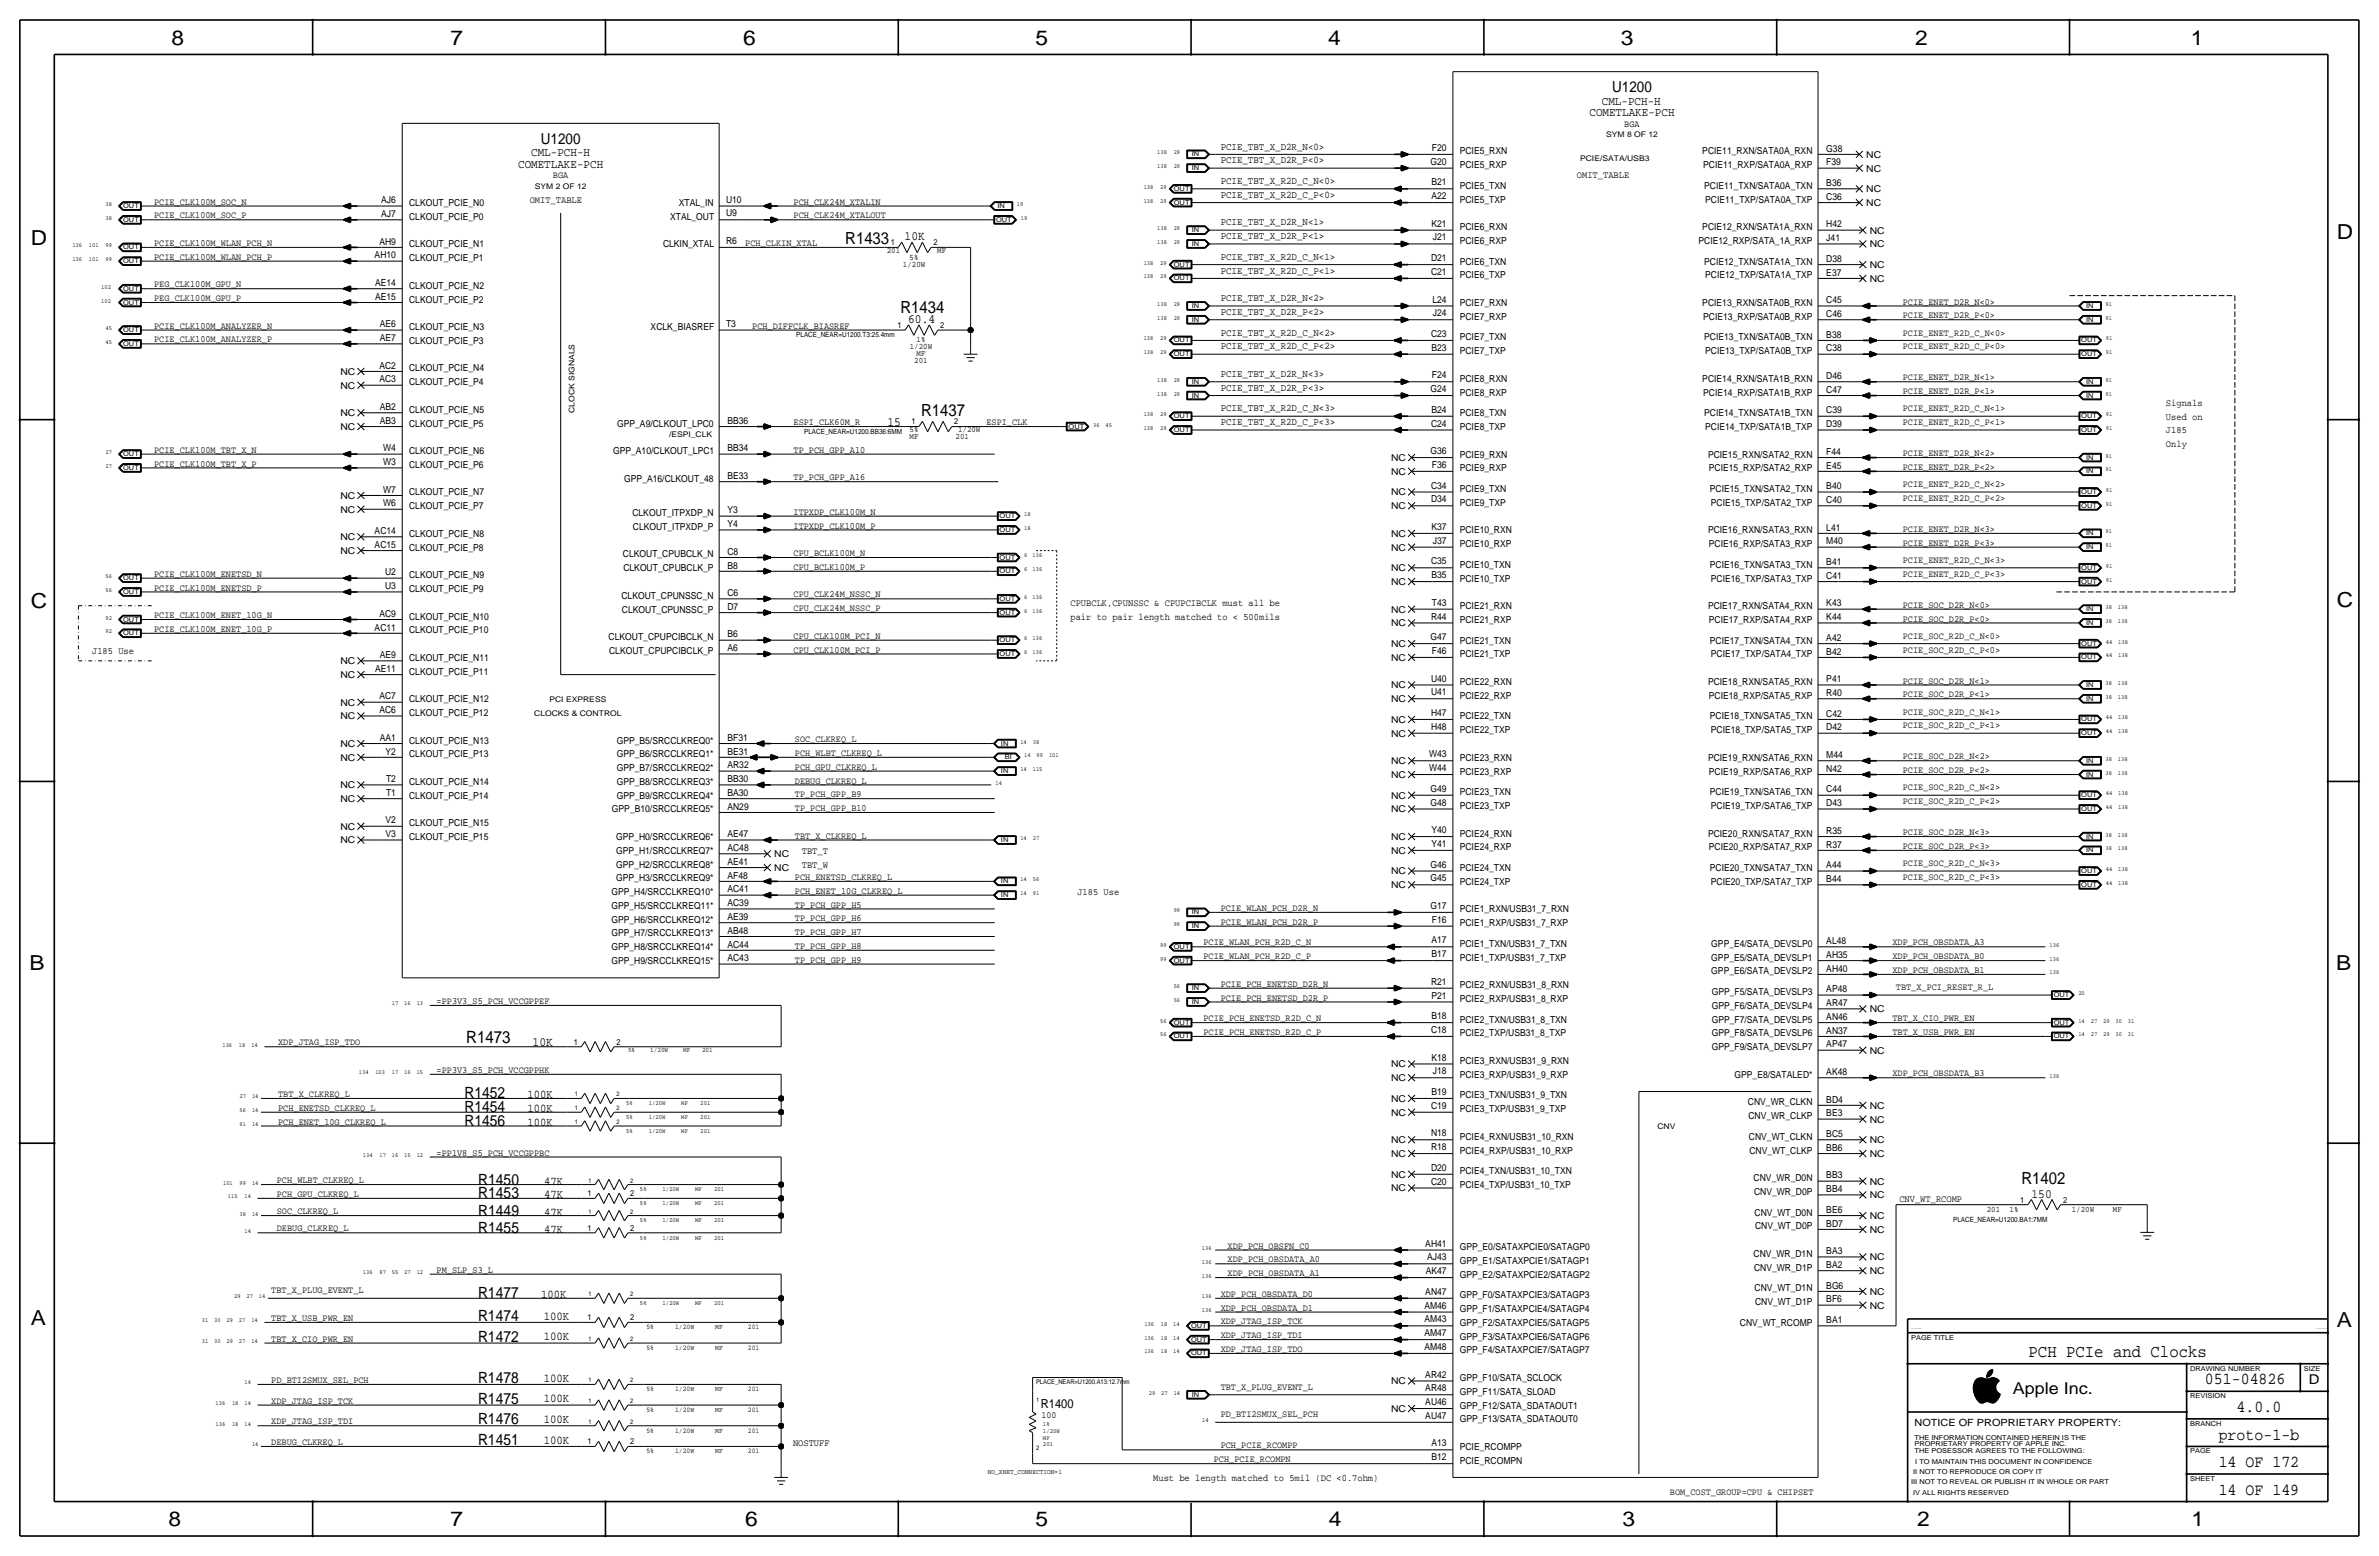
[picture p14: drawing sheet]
<svg xmlns="http://www.w3.org/2000/svg" width="877mm" height="574mm" viewBox="0 0 877 574" stroke-linecap="round" stroke-linejoin="round" font-family="sans-serif">
<defs><g id="words">
<g font-size="7.6">
<text x="63.2" y="16.5">8</text>
<text x="166.1" y="16.5">7</text>
<text x="274" y="16.5">6</text>
<text x="381.7" y="16.5">5</text>
<text x="489.7" y="16.5">4</text>
<text x="597.6" y="16.5">3</text>
<text x="706.1" y="16.5">2</text>
<text x="807.7" y="16.5">1</text>
<text x="861.5" y="88.1">D</text>
<text x="11.4" y="90.4">D</text>
<text x="11.4" y="224.3">C</text>
<text x="861.5" y="223.8">C</text>
<text x="10.9" y="357.6">B</text>
<text x="861.3" y="357.4">B</text>
<text x="11.4" y="488.4">A</text>
<text x="861.5" y="489.2">A</text>
<text x="62.2" y="562.6">8</text>
<text x="166.1" y="562.6">7</text>
<text x="274.8" y="562.6">6</text>
<text x="381.7" y="562.6">5</text>
<text x="489.9" y="562.6">4</text>
<text x="598.1" y="562.6">3</text>
<text x="706.8" y="562.6">2</text>
<text x="807.9" y="562.6">1</text>
</g>
<text font-size="6.5" x="747.9" y="500.1">PCH PCIe and Clocks</text>
<g font-size="6.2">
<text x="311.6" y="89.9">R1433</text>
<text x="332" y="115.3">R1434</text>
<text x="339.6" y="153.4">R1437</text>
<text x="171.8" y="384.6">R1473</text>
<text x="745.3" y="436.5">R1402</text>
<text x="812.9" y="510.3">051-04826</text>
<text x="824.6" y="520.4">4.0.0</text>
<text x="818" y="530.6">proto-1-b</text>
<text x="818" y="540.8">14 OF 172</text>
<text x="818" y="550.9">14 OF 149</text>
</g>
<text font-size="6" x="742.1" y="513.9">Apple Inc.</text>
<g font-size="5.7">
<text x="171.3" y="404.9">R1452</text>
<text x="171.3" y="410">R1454</text>
<text x="171.3" y="415">R1456</text>
<text x="176.3" y="436.6">R1450</text>
<text x="176.3" y="441.7">R1453</text>
<text x="176.3" y="448.1">R1449</text>
<text x="176.3" y="454.4">R1455</text>
<text x="176.2" y="478.5">R1477</text>
<text x="176.2" y="486.9">R1474</text>
<text x="176.2" y="494.5">R1472</text>
<text x="176.2" y="509.8">R1478</text>
<text x="176.2" y="517.4">R1475</text>
<text x="176.2" y="525">R1476</text>
<text x="176.2" y="532.6">R1451</text>
</g>
<g font-size="5.6">
<text x="594.4" y="34">U1200</text>
<text x="199.4" y="53.1">U1200</text>
</g>
<text font-size="5" x="851.2" y="510.3">D</text>
<g font-size="4.7">
<text x="333.5" y="88.4">10K</text>
<text x="334.8" y="118.9">60.4</text>
<text x="327.1" y="157">15</text>
<text x="196.4" y="385.6">10K</text>
<text x="749" y="441.5">150</text>
</g>
<text font-size="4.6" x="383.7" y="518.9">R1400</text>
<g font-size="4.5">
<text x="590.6" y="38.6">CML-PCH-H</text>
<text x="586" y="42.9">COMETLAKE-PCH</text>
<text x="195.8" y="57.4">CML-PCH-H</text>
<text x="191" y="62">COMETLAKE-PCH</text>
</g>
<g font-size="4.4">
<text x="194.4" y="404.9">100K</text>
<text x="194.4" y="410">100K</text>
<text x="194.4" y="415">100K</text>
<text x="200.7" y="436.6">47K</text>
<text x="200.7" y="441.7">47K</text>
<text x="200.7" y="448.1">47K</text>
<text x="200.7" y="454.4">47K</text>
<text x="199.5" y="478.5">100K</text>
<text x="200.4" y="486.4">100K</text>
<text x="200.4" y="494">100K</text>
<text x="200.4" y="509.3">100K</text>
<text x="200.4" y="516.9">100K</text>
<text x="200.4" y="524.5">100K</text>
<text x="200.4" y="532.1">100K</text>
</g>
<g font-size="3.8">
<text x="450" y="55.1">PCIE_TBT_X_D2R_N&lt;0&gt;</text>
<text x="450" y="60.2">PCIE_TBT_X_D2R_P&lt;0&gt;</text>
<text x="450" y="67.8">PCIE_TBT_X_R2D_C_N&lt;0&gt;</text>
<text x="450" y="72.9">PCIE_TBT_X_R2D_C_P&lt;0&gt;</text>
<text x="450" y="83.1">PCIE_TBT_X_D2R_N&lt;1&gt;</text>
<text x="450" y="88.1">PCIE_TBT_X_D2R_P&lt;1&gt;</text>
<text x="450" y="95.8">PCIE_TBT_X_R2D_C_N&lt;1&gt;</text>
<text x="450" y="100.8">PCIE_TBT_X_R2D_C_P&lt;1&gt;</text>
<text x="450" y="111">PCIE_TBT_X_D2R_N&lt;2&gt;</text>
<text x="450" y="116.1">PCIE_TBT_X_D2R_P&lt;2&gt;</text>
<text x="450" y="123.7">PCIE_TBT_X_R2D_C_N&lt;2&gt;</text>
<text x="450" y="128.8">PCIE_TBT_X_R2D_C_P&lt;2&gt;</text>
<text x="450" y="138.9">PCIE_TBT_X_D2R_N&lt;3&gt;</text>
<text x="450" y="144">PCIE_TBT_X_D2R_P&lt;3&gt;</text>
<text x="450" y="151.6">PCIE_TBT_X_R2D_C_N&lt;3&gt;</text>
<text x="450" y="156.7">PCIE_TBT_X_R2D_C_P&lt;3&gt;</text>
</g>
<text font-size="3.7" x="705.8" y="525.5">NOTICE OF PROPRIETARY PROPERTY:</text>
<g font-size="3.6">
<text x="581.4" y="65.8">OMIT_TABLE</text>
<text x="195.3" y="74.7">OMIT_TABLE</text>
<text x="798.5" y="149.6">Signals</text>
<text x="798.5" y="154.7">Used on</text>
<text x="798.5" y="159.8">J185</text>
<text x="798.5" y="164.8">Only</text>
<text x="394.7" y="223.3">CPUBCLK,CPUNSSC &amp; CPUPCIBCLK must all be</text>
<text x="394.7" y="228.3">pair to pair length matched to &lt; 500mils</text>
<text x="34" y="241">J185 Use</text>
<text x="295.6" y="314.7">TBT_T</text>
<text x="295.6" y="319.8">TBT_W</text>
<text x="397.2" y="329.9">J185 Use</text>
<text x="700.2" y="443.1">CNV_WT_RCOMP</text>
<text x="292.4" y="533">NOSTUFF</text>
<text x="425.1" y="545.8">Must be length matched to 5mil (DC &lt;0.7ohm)</text>
</g>
<g font-size="3.5">
<text x="598.8" y="46.7">BGA</text>
<text x="527.9" y="55.6">F20</text>
<text x="538.2" y="56.9">PCIE5_RXN</text>
<text x="627.6" y="56.9">PCIE11_RXN/SATA0A_RXN</text>
<text x="673.3" y="55.9">G38</text>
<text x="688" y="58.2">NC</text>
<text x="203.9" y="65.8">BGA</text>
<text x="527.4" y="60.7">G20</text>
<text x="538.2" y="62">PCIE5_RXP</text>
<text x="627.9" y="62">PCIE11_RXP/SATA0A_RXP</text>
<text x="673.3" y="61">F39</text>
<text x="688" y="63.2">NC</text>
<text x="527.7" y="68.3">B21</text>
<text x="538.2" y="69.6">PCIE5_TXN</text>
<text x="628.3" y="69.6">PCIE11_TXN/SATA0A_TXN</text>
<text x="673.3" y="68.6">B36</text>
<text x="688" y="70.9">NC</text>
<text x="56.8" y="75.4">PCIE_CLK100M_SOC_N</text>
<text x="140.6" y="74.9">AJ6</text>
<text x="150.8" y="75.9">CLKOUT_PCIE_N0</text>
<text x="250.3" y="75.9">XTAL_IN</text>
<text x="267.7" y="74.7">U10</text>
<text x="292.6" y="75.4">PCH_CLK24M_XTALIN</text>
<text x="527.7" y="73.4">A22</text>
<text x="538.2" y="74.7">PCIE5_TXP</text>
<text x="628.6" y="74.7">PCIE11_TXP/SATA0A_TXP</text>
<text x="673.3" y="73.7">C36</text>
<text x="688" y="75.9">NC</text>
<text x="56.8" y="80.5">PCIE_CLK100M_SOC_P</text>
<text x="140.6" y="80">AJ7</text>
<text x="150.8" y="81">CLKOUT_PCIE_P0</text>
<text x="247.1" y="81">XTAL_OUT</text>
<text x="267.7" y="79.8">U9</text>
<text x="292.6" y="80.5">PCH_CLK24M_XTALOUT</text>
<text x="527.7" y="83.6">K21</text>
<text x="673.3" y="83.8">H42</text>
<text x="267.7" y="89.9">R6</text>
<text x="528.3" y="88.6">J21</text>
<text x="538.2" y="84.8">PCIE6_RXN</text>
<text x="538.2" y="89.9">PCIE6_RXP</text>
<text x="626.2" y="89.9">PCIE12_RXP/SATA_1A_RXP</text>
<text x="627.6" y="84.8">PCIE12_RXN/SATA1A_RXN</text>
<text x="673.3" y="88.9">J41</text>
<text x="689.3" y="86.1">NC</text>
<text x="56.8" y="90.7">PCIE_CLK100M_WLAN_PCH_N</text>
<text x="56.8" y="95.8">PCIE_CLK100M_WLAN_PCH_P</text>
<text x="138.1" y="95.3">AH10</text>
<text x="139.9" y="90.2">AH9</text>
<text x="150.8" y="91.2">CLKOUT_PCIE_N1</text>
<text x="244.4" y="91.2">CLKIN_XTAL</text>
<text x="274.8" y="90.7">PCH_CLKIN_XTAL</text>
<text x="689.3" y="91.2">NC</text>
<text x="150.8" y="96.3">CLKOUT_PCIE_P1</text>
<text x="527.6" y="101.3">C21</text>
<text x="527.6" y="96.3">D21</text>
<text x="538.2" y="97.5">PCIE6_TXN</text>
<text x="628.3" y="97.5">PCIE12_TXN/SATA1A_TXN</text>
<text x="673.3" y="101.6">E37</text>
<text x="673.3" y="96.5">D38</text>
<text x="689.3" y="98.8">NC</text>
<text x="56.8" y="105.9">PEG_CLK100M_GPU_N</text>
<text x="138.3" y="105.4">AE14</text>
<text x="150.8" y="106.4">CLKOUT_PCIE_N2</text>
<text x="538.2" y="102.6">PCIE6_TXP</text>
<text x="628.6" y="102.6">PCIE12_TXP/SATA1A_TXP</text>
<text x="689.3" y="103.9">NC</text>
<text x="56.8" y="111">PEG_CLK100M_GPU_P</text>
<text x="138.3" y="110.5">AE15</text>
<text x="150.8" y="111.5">CLKOUT_PCIE_P2</text>
<text x="528.1" y="111.5">L24</text>
<text x="538.2" y="112.8">PCIE7_RXN</text>
<text x="627.6" y="112.8">PCIE13_RXN/SATA0B_RXN</text>
<text x="673.3" y="111.8">C45</text>
<text x="701.5" y="112.3">PCIE_ENET_D2R_N&lt;0&gt;</text>
<text x="528.3" y="116.6">J24</text>
<text x="538.2" y="117.9">PCIE7_RXP</text>
<text x="627.9" y="117.9">PCIE13_RXP/SATA0B_RXP</text>
<text x="673.3" y="116.8">C46</text>
<text x="701.5" y="117.3">PCIE_ENET_D2R_P&lt;0&gt;</text>
<text x="56.8" y="121.2">PCIE_CLK100M_ANALYZER_N</text>
<text x="140" y="125.7">AE7</text>
<text x="140" y="120.7">AE6</text>
<text x="150.8" y="121.7">CLKOUT_PCIE_N3</text>
<text x="239.9" y="121.7">XCLK_BIASREF</text>
<text x="267.7" y="120.4">T3</text>
<text x="277.3" y="121.2">PCH_DIFFCLK_BIASREF</text>
<text x="527.6" y="124.2">C23</text>
<text x="538.2" y="125.5">PCIE7_TXN</text>
<text x="628.3" y="125.5">PCIE13_TXN/SATA0B_TXN</text>
<text x="673.3" y="124.5">B38</text>
<text x="701.5" y="123.7">PCIE_ENET_R2D_C_N&lt;0&gt;</text>
<text x="56.8" y="126.2">PCIE_CLK100M_ANALYZER_P</text>
<text x="150.8" y="126.7">CLKOUT_PCIE_P3</text>
<text x="527.7" y="129.3">B23</text>
<text x="538.2" y="130.6">PCIE7_TXP</text>
<text x="628.6" y="130.6">PCIE13_TXP/SATA0B_TXP</text>
<text x="673.3" y="129.5">C38</text>
<text x="701.5" y="128.8">PCIE_ENET_R2D_C_P&lt;0&gt;</text>
<text x="139.9" y="135.9">AC2</text>
<text x="150.8" y="136.9">CLKOUT_PCIE_N4</text>
<text x="125.5" y="143.3">NC</text>
<text x="125.5" y="138.2">NC</text>
<text x="139.9" y="141">AC3</text>
<text x="150.8" y="142">CLKOUT_PCIE_P4</text>
<text x="527.9" y="139.4">F24</text>
<text x="538.2" y="140.7">PCIE8_RXN</text>
<text x="627.6" y="140.7">PCIE14_RXN/SATA1B_RXN</text>
<text x="673.3" y="139.7">D46</text>
<text x="701.5" y="140.2">PCIE_ENET_D2R_N&lt;1&gt;</text>
<text x="527.4" y="144.5">G24</text>
<text x="538.2" y="145.8">PCIE8_RXP</text>
<text x="627.9" y="145.8">PCIE14_RXP/SATA1B_RXP</text>
<text x="673.3" y="144.8">C47</text>
<text x="701.5" y="145.3">PCIE_ENET_D2R_P&lt;1&gt;</text>
<text x="125.5" y="153.4">NC</text>
<text x="140" y="151.1">AB2</text>
<text x="150.8" y="152.1">CLKOUT_PCIE_N5</text>
<text x="527.7" y="152.1">B24</text>
<text x="538.2" y="153.4">PCIE8_TXN</text>
<text x="628.3" y="153.4">PCIE14_TXN/SATA1B_TXN</text>
<text x="673.3" y="152.4">C39</text>
<text x="701.5" y="151.6">PCIE_ENET_R2D_C_N&lt;1&gt;</text>
<text x="125.5" y="158.5">NC</text>
<text x="140" y="156.2">AB3</text>
<text x="150.8" y="157.2">CLKOUT_PCIE_P5</text>
<text x="227.5" y="157.2">GPP_A9/CLKOUT_LPC0</text>
<text x="268.2" y="156.2">BB36</text>
<text x="292.6" y="156.7">ESPI_CLK60M_R</text>
<text x="363.7" y="156.7">ESPI_CLK</text>
<text x="527.6" y="157.2">C24</text>
<text x="538.2" y="158.5">PCIE8_TXP</text>
<text x="628.6" y="158.5">PCIE14_TXP/SATA1B_TXP</text>
<text x="673.3" y="157.5">D39</text>
<text x="701.5" y="156.7">PCIE_ENET_R2D_C_P&lt;1&gt;</text>
<text x="56.8" y="166.9">PCIE_CLK100M_TBT_X_N</text>
<text x="141.3" y="166.4">W4</text>
<text x="150.8" y="167.4">CLKOUT_PCIE_N6</text>
<text x="226" y="167.4">GPP_A10/CLKOUT_LPC1</text>
<text x="268.2" y="166.4">BB34</text>
<text x="292.6" y="166.9">TP_PCH_GPP_A10</text>
<text x="527.4" y="167.4">G36</text>
<text x="673.3" y="167.6">F44</text>
<text x="56.8" y="172">PCIE_CLK100M_TBT_X_P</text>
<text x="141.3" y="171.5">W3</text>
<text x="150.8" y="172.5">CLKOUT_PCIE_P6</text>
<text x="512.8" y="169.9">NC</text>
<text x="527.9" y="172.5">F36</text>
<text x="538.2" y="168.7">PCIE9_RXN</text>
<text x="538.2" y="173.7">PCIE9_RXP</text>
<text x="629.7" y="168.7">PCIE15_RXN/SATA2_RXN</text>
<text x="630" y="173.7">PCIE15_RXP/SATA2_RXP</text>
<text x="673.3" y="172.7">E45</text>
<text x="701.5" y="168.1">PCIE_ENET_D2R_N&lt;2&gt;</text>
<text x="701.5" y="173.2">PCIE_ENET_D2R_P&lt;2&gt;</text>
<text x="230.2" y="177.5">GPP_A16/CLKOUT_48</text>
<text x="268.2" y="176.5">BE33</text>
<text x="292.6" y="177">TP_PCH_GPP_A16</text>
<text x="512.8" y="175">NC</text>
<text x="701.5" y="179.6">PCIE_ENET_R2D_C_N&lt;2&gt;</text>
<text x="125.5" y="183.9">NC</text>
<text x="141.3" y="181.6">W7</text>
<text x="150.8" y="182.6">CLKOUT_PCIE_N7</text>
<text x="512.8" y="182.6">NC</text>
<text x="527.6" y="185.2">D34</text>
<text x="527.6" y="180.1">C34</text>
<text x="538.2" y="181.4">PCIE9_TXN</text>
<text x="630.4" y="181.4">PCIE15_TXN/SATA2_TXN</text>
<text x="673.3" y="185.4">C40</text>
<text x="673.3" y="180.3">B40</text>
<text x="701.5" y="184.7">PCIE_ENET_R2D_C_P&lt;2&gt;</text>
<text x="125.5" y="189">NC</text>
<text x="141.3" y="186.7">W6</text>
<text x="150.8" y="187.7">CLKOUT_PCIE_P7</text>
<text x="233.1" y="190.2">CLKOUT_ITPXDP_N</text>
<text x="268.2" y="189.2">Y3</text>
<text x="292.6" y="189.7">ITPXDP_CLK100M_N</text>
<text x="512.8" y="187.7">NC</text>
<text x="538.2" y="186.4">PCIE9_TXP</text>
<text x="630.7" y="186.4">PCIE15_TXP/SATA2_TXP</text>
<text x="138.1" y="196.9">AC14</text>
<text x="150.8" y="197.9">CLKOUT_PCIE_N8</text>
<text x="233.3" y="195.3">CLKOUT_ITPXDP_P</text>
<text x="268.2" y="194.3">Y4</text>
<text x="292.6" y="194.8">ITPXDP_CLK100M_P</text>
<text x="512.8" y="197.9">NC</text>
<text x="527.7" y="195.3">K37</text>
<text x="538.2" y="196.6">PCIE10_RXN</text>
<text x="629.7" y="196.6">PCIE16_RXN/SATA3_RXN</text>
<text x="673.3" y="195.6">L41</text>
<text x="701.5" y="196.1">PCIE_ENET_D2R_N&lt;3&gt;</text>
<text x="125.5" y="199.1">NC</text>
<text x="138.1" y="201.9">AC15</text>
<text x="150.8" y="202.9">CLKOUT_PCIE_P8</text>
<text x="512.8" y="202.9">NC</text>
<text x="528.3" y="200.4">J37</text>
<text x="538.2" y="201.7">PCIE10_RXP</text>
<text x="630" y="201.7">PCIE16_RXP/SATA3_RXP</text>
<text x="673.3" y="200.7">M40</text>
<text x="701.5" y="201.2">PCIE_ENET_D2R_P&lt;3&gt;</text>
<text x="125.5" y="204.2">NC</text>
<text x="229.6" y="205.5">CLKOUT_CPUBCLK_N</text>
<text x="268.2" y="209.6">B8</text>
<text x="268.2" y="204.5">C8</text>
<text x="292.6" y="205">CPU_BCLK100M_N</text>
<text x="527.6" y="208">C35</text>
<text x="538.2" y="209.3">PCIE10_TXN</text>
<text x="630.4" y="209.3">PCIE16_TXN/SATA3_TXN</text>
<text x="673.3" y="208.3">B41</text>
<text x="701.5" y="207.5">PCIE_ENET_R2D_C_N&lt;3&gt;</text>
<text x="56.8" y="212.6">PCIE_CLK100M_ENETSD_N</text>
<text x="142" y="212.1">U2</text>
<text x="150.8" y="213.1">CLKOUT_PCIE_N9</text>
<text x="229.8" y="210.6">CLKOUT_CPUBCLK_P</text>
<text x="292.6" y="210.1">CPU_BCLK100M_P</text>
<text x="512.8" y="215.6">NC</text>
<text x="512.8" y="210.6">NC</text>
<text x="527.7" y="213.1">B35</text>
<text x="538.2" y="214.4">PCIE10_TXP</text>
<text x="630.7" y="214.4">PCIE16_TXP/SATA3_TXP</text>
<text x="673.3" y="213.4">C41</text>
<text x="701.5" y="212.6">PCIE_ENET_R2D_C_P&lt;3&gt;</text>
<text x="56.8" y="217.7">PCIE_CLK100M_ENETSD_P</text>
<text x="142" y="217.2">U3</text>
<text x="150.8" y="218.2">CLKOUT_PCIE_P9</text>
<text x="229.1" y="220.7">CLKOUT_CPUNSSC_N</text>
<text x="268.2" y="219.7">C6</text>
<text x="292.6" y="220.2">CPU_CLK24M_NSSC_N</text>
<text x="56.8" y="227.8">PCIE_CLK100M_ENET_10G_N</text>
<text x="139.9" y="227.3">AC9</text>
<text x="229.3" y="225.8">CLKOUT_CPUNSSC_P</text>
<text x="268.2" y="224.8">D7</text>
<text x="292.6" y="225.3">CPU_CLK24M_NSSC_P</text>
<text x="512.8" y="225.8">NC</text>
<text x="527.9" y="223.3">T43</text>
<text x="538.2" y="224.5">PCIE21_RXN</text>
<text x="629.7" y="224.5">PCIE17_RXN/SATA4_RXN</text>
<text x="673.3" y="223.5">K43</text>
<text x="701.5" y="224">PCIE_SOC_D2R_N&lt;0&gt;</text>
<text x="56.8" y="232.9">PCIE_CLK100M_ENET_10G_P</text>
<text x="138.1" y="232.4">AC11</text>
<text x="150.8" y="233.4">CLKOUT_PCIE_P10</text>
<text x="150.8" y="228.3">CLKOUT_PCIE_N10</text>
<text x="512.8" y="230.9">NC</text>
<text x="527.6" y="228.3">R44</text>
<text x="538.2" y="229.6">PCIE21_RXP</text>
<text x="630" y="229.6">PCIE17_RXP/SATA4_RXP</text>
<text x="673.3" y="228.6">K44</text>
<text x="701.5" y="229.1">PCIE_SOC_D2R_P&lt;0&gt;</text>
<text x="224.4" y="236">CLKOUT_CPUPCIBCLK_N</text>
<text x="268.2" y="235">B6</text>
<text x="292.6" y="235.5">CPU_CLK100M_PCI_N</text>
<text x="512.8" y="238.5">NC</text>
<text x="527.4" y="236">G47</text>
<text x="538.2" y="237.2">PCIE21_TXN</text>
<text x="630.4" y="237.2">PCIE17_TXN/SATA4_TXN</text>
<text x="673.3" y="236.2">A42</text>
<text x="701.5" y="235.5">PCIE_SOC_R2D_C_N&lt;0&gt;</text>
<text x="125.5" y="244.9">NC</text>
<text x="140" y="242.6">AE9</text>
<text x="150.8" y="243.6">CLKOUT_PCIE_N11</text>
<text x="224.6" y="241">CLKOUT_CPUPCIBCLK_P</text>
<text x="268.2" y="240">A6</text>
<text x="292.6" y="240.5">CPU_CLK100M_PCI_P</text>
<text x="512.8" y="243.6">NC</text>
<text x="527.9" y="241">F46</text>
<text x="538.2" y="242.3">PCIE21_TXP</text>
<text x="630.7" y="242.3">PCIE17_TXP/SATA4_TXP</text>
<text x="673.3" y="241.3">B42</text>
<text x="701.5" y="240.5">PCIE_SOC_R2D_C_P&lt;0&gt;</text>
<text x="125.5" y="249.9">NC</text>
<text x="138.3" y="247.7">AE11</text>
<text x="150.8" y="248.7">CLKOUT_PCIE_P11</text>
<text x="527.6" y="251.2">U40</text>
<text x="673.3" y="251.5">P41</text>
<text x="701.5" y="252">PCIE_SOC_D2R_N&lt;1&gt;</text>
<text x="139.9" y="257.8">AC7</text>
<text x="512.8" y="253.7">NC</text>
<text x="527.6" y="256.3">U41</text>
<text x="538.2" y="252.5">PCIE22_RXN</text>
<text x="538.2" y="257.6">PCIE22_RXP</text>
<text x="629.7" y="252.5">PCIE18_RXN/SATA5_RXN</text>
<text x="630" y="257.6">PCIE18_RXP/SATA5_RXP</text>
<text x="673.3" y="256.5">R40</text>
<text x="701.5" y="257">PCIE_SOC_D2R_P&lt;1&gt;</text>
<text x="125.5" y="260.1">NC</text>
<text x="139.9" y="262.9">AC6</text>
<text x="150.8" y="263.9">CLKOUT_PCIE_P12</text>
<text x="150.8" y="258.8">CLKOUT_PCIE_N12</text>
<text x="512.8" y="258.8">NC</text>
<text x="527.6" y="263.9">H47</text>
<text x="701.5" y="263.4">PCIE_SOC_R2D_C_N&lt;1&gt;</text>
<text x="125.5" y="265.2">NC</text>
<text x="512.8" y="266.4">NC</text>
<text x="527.6" y="269">H48</text>
<text x="538.2" y="265.2">PCIE22_TXN</text>
<text x="630.4" y="265.2">PCIE18_TXN/SATA5_TXN</text>
<text x="673.3" y="269.2">D42</text>
<text x="673.3" y="264.2">C42</text>
<text x="701.5" y="268.5">PCIE_SOC_R2D_C_P&lt;1&gt;</text>
<text x="125.5" y="275.3">NC</text>
<text x="140" y="273.1">AA1</text>
<text x="150.8" y="274.1">CLKOUT_PCIE_N13</text>
<text x="227.4" y="274.1">GPP_B5/SRCCLKREQ0*</text>
<text x="268.2" y="273.1">BF31</text>
<text x="293.1" y="273.6">SOC_CLKREQ_L</text>
<text x="512.8" y="271.5">NC</text>
<text x="538.2" y="270.3">PCIE22_TXP</text>
<text x="630.7" y="270.3">PCIE18_TXP/SATA5_TXP</text>
<text x="125.5" y="280.4">NC</text>
<text x="142.1" y="278.1">Y2</text>
<text x="150.8" y="279.1">CLKOUT_PCIE_P13</text>
<text x="227.4" y="279.1">GPP_B6/SRCCLKREQ1*</text>
<text x="268.2" y="278.1">BE31</text>
<text x="293.1" y="278.6">PCH_WLBT_CLKREQ_L</text>
<text x="512.8" y="281.7">NC</text>
<text x="526.9" y="279.1">W43</text>
<text x="538.2" y="280.4">PCIE23_RXN</text>
<text x="629.7" y="280.4">PCIE19_RXN/SATA6_RXN</text>
<text x="673.3" y="279.4">M44</text>
<text x="701.5" y="279.9">PCIE_SOC_D2R_N&lt;2&gt;</text>
<text x="227.4" y="284.2">GPP_B7/SRCCLKREQ2*</text>
<text x="268.2" y="283.2">AR32</text>
<text x="293.1" y="283.7">PCH_GPU_CLKREQ_L</text>
<text x="512.8" y="286.8">NC</text>
<text x="526.9" y="284.2">W44</text>
<text x="538.2" y="285.5">PCIE23_RXP</text>
<text x="630" y="285.5">PCIE19_RXP/SATA6_RXP</text>
<text x="673.3" y="284.5">N42</text>
<text x="701.5" y="285">PCIE_SOC_D2R_P&lt;2&gt;</text>
<text x="125.5" y="290.6">NC</text>
<text x="142.3" y="293.4">T1</text>
<text x="142.3" y="288.3">T2</text>
<text x="150.8" y="289.3">CLKOUT_PCIE_N14</text>
<text x="227.4" y="289.3">GPP_B8/SRCCLKREQ3*</text>
<text x="268.2" y="293.4">BA30</text>
<text x="268.2" y="288.3">BB30</text>
<text x="293.1" y="293.9">TP_PCH_GPP_B9</text>
<text x="293.1" y="288.8">DEBUG_CLKREQ_L</text>
<text x="527.4" y="291.8">G49</text>
<text x="538.2" y="293.1">PCIE23_TXN</text>
<text x="630.4" y="293.1">PCIE19_TXN/SATA6_TXN</text>
<text x="673.3" y="292.1">C44</text>
<text x="701.5" y="291.3">PCIE_SOC_R2D_C_N&lt;2&gt;</text>
<text x="125.5" y="295.7">NC</text>
<text x="150.8" y="294.4">CLKOUT_PCIE_P14</text>
<text x="225.6" y="299.5">GPP_B10/SRCCLKREQ5*</text>
<text x="227.4" y="294.4">GPP_B9/SRCCLKREQ4*</text>
<text x="268.2" y="298.5">AN29</text>
<text x="293.1" y="299">TP_PCH_GPP_B10</text>
<text x="512.8" y="294.4">NC</text>
<text x="512.8" y="299.5">NC</text>
<text x="527.4" y="296.9">G48</text>
<text x="538.2" y="298.2">PCIE23_TXP</text>
<text x="630.7" y="298.2">PCIE19_TXP/SATA6_TXP</text>
<text x="673.3" y="297.2">D43</text>
<text x="701.5" y="296.4">PCIE_SOC_R2D_C_P&lt;2&gt;</text>
<text x="125.5" y="305.8">NC</text>
<text x="142.1" y="303.5">V2</text>
<text x="150.8" y="304.5">CLKOUT_PCIE_N15</text>
<text x="125.5" y="310.9">NC</text>
<text x="142.1" y="308.6">V3</text>
<text x="150.8" y="309.6">CLKOUT_PCIE_P15</text>
<text x="227.2" y="309.6">GPP_H0/SRCCLKREQ6*</text>
<text x="268.2" y="308.6">AE47</text>
<text x="293.1" y="309.1">TBT_X_CLKREQ_L</text>
<text x="512.8" y="309.6">NC</text>
<text x="527.7" y="307.1">Y40</text>
<text x="538.2" y="308.4">PCIE24_RXN</text>
<text x="629.7" y="308.4">PCIE20_RXN/SATA7_RXN</text>
<text x="673.3" y="307.3">R35</text>
<text x="701.5" y="307.8">PCIE_SOC_D2R_N&lt;3&gt;</text>
<text x="227.2" y="314.7">GPP_H1/SRCCLKREQ7*</text>
<text x="268.2" y="313.7">AC48</text>
<text x="285.4" y="316">NC</text>
<text x="512.8" y="314.7">NC</text>
<text x="527.7" y="312.2">Y41</text>
<text x="538.2" y="313.4">PCIE24_RXP</text>
<text x="630" y="313.4">PCIE20_RXP/SATA7_RXP</text>
<text x="673.3" y="312.4">R37</text>
<text x="701.5" y="312.9">PCIE_SOC_D2R_P&lt;3&gt;</text>
<text x="227.2" y="319.8">GPP_H2/SRCCLKREQ8*</text>
<text x="268.2" y="323.9">AF48</text>
<text x="268.2" y="318.8">AE41</text>
<text x="285.4" y="321.1">NC</text>
<text x="512.8" y="322.3">NC</text>
<text x="527.4" y="319.8">G46</text>
<text x="538.2" y="321.1">PCIE24_TXN</text>
<text x="630.4" y="321.1">PCIE20_TXN/SATA7_TXN</text>
<text x="673.3" y="320">A44</text>
<text x="701.5" y="319.3">PCIE_SOC_R2D_C_N&lt;3&gt;</text>
<text x="225.4" y="329.9">GPP_H4/SRCCLKREQ10*</text>
<text x="227.2" y="324.9">GPP_H3/SRCCLKREQ9*</text>
<text x="268.2" y="328.9">AC41</text>
<text x="293.1" y="324.4">PCH_ENETSD_CLKREQ_L</text>
<text x="293.1" y="329.4">PCH_ENET_10G_CLKREQ_L</text>
<text x="512.8" y="327.4">NC</text>
<text x="527.4" y="324.9">G45</text>
<text x="538.2" y="326.1">PCIE24_TXP</text>
<text x="630.7" y="326.1">PCIE20_TXP/SATA7_TXP</text>
<text x="673.3" y="325.1">B44</text>
<text x="701.5" y="324.4">PCIE_SOC_R2D_C_P&lt;3&gt;</text>
<text x="225.4" y="335">GPP_H5/SRCCLKREQ11*</text>
<text x="268.2" y="334">AC39</text>
<text x="293.1" y="334.5">TP_PCH_GPP_H5</text>
<text x="450" y="335.8">PCIE_WLAN_PCH_D2R_N</text>
<text x="527.4" y="335">G17</text>
<text x="225.4" y="340.1">GPP_H6/SRCCLKREQ12*</text>
<text x="268.2" y="339.1">AE39</text>
<text x="293.1" y="339.6">TP_PCH_GPP_H6</text>
<text x="450" y="340.9">PCIE_WLAN_PCH_D2R_P</text>
<text x="527.9" y="340.1">F16</text>
<text x="538.2" y="341.4">PCIE1_RXP/USB31_7_RXP</text>
<text x="538.2" y="336.3">PCIE1_RXN/USB31_7_RXN</text>
<text x="225.4" y="345.2">GPP_H7/SRCCLKREQ13*</text>
<text x="268.2" y="344.2">AB48</text>
<text x="293.1" y="344.7">TP_PCH_GPP_H7</text>
<text x="527.7" y="347.7">A17</text>
<text x="673.3" y="348">AL48</text>
<text x="225.4" y="350.3">GPP_H8/SRCCLKREQ14*</text>
<text x="268.2" y="349.2">AC44</text>
<text x="293.1" y="349.8">TP_PCH_GPP_H8</text>
<text x="443.7" y="353.6">PCIE_WLAN_PCH_R2D_C_P</text>
<text x="443.7" y="348.5">PCIE_WLAN_PCH_R2D_C_N</text>
<text x="527.7" y="352.8">B17</text>
<text x="538.2" y="349">PCIE1_TXN/USB31_7_TXN</text>
<text x="630.9" y="349">GPP_E4/SATA_DEVSLP0</text>
<text x="673.3" y="353.1">AH35</text>
<text x="697.7" y="348.5">XDP_PCH_OBSDATA_A3</text>
<text x="697.7" y="353.6">XDP_PCH_OBSDATA_B0</text>
<text x="225.4" y="355.3">GPP_H9/SRCCLKREQ15*</text>
<text x="268.2" y="354.3">AC43</text>
<text x="293.1" y="354.8">TP_PCH_GPP_H9</text>
<text x="538.2" y="354.1">PCIE1_TXP/USB31_7_TXP</text>
<text x="630.9" y="354.1">GPP_E5/SATA_DEVSLP1</text>
<text x="630.9" y="359.2">GPP_E6/SATA_DEVSLP2</text>
<text x="673.3" y="358.1">AH40</text>
<text x="697.7" y="358.6">XDP_PCH_OBSDATA_B1</text>
<text x="450" y="363.7">PCIE_PCH_ENETSD_D2R_N</text>
<text x="527.6" y="363">R21</text>
<text x="538.2" y="364.2">PCIE2_RXN/USB31_8_RXN</text>
<text x="673.3" y="365.8">AP48</text>
<text x="699" y="365">TBT_X_PCI_RESET_R_L</text>
<text x="161" y="370.1">=PP3V3_S5_PCH_VCCGPPEF</text>
<text x="450" y="368.8">PCIE_PCH_ENETSD_D2R_P</text>
<text x="527.7" y="368">P21</text>
<text x="538.2" y="369.3">PCIE2_RXP/USB31_8_RXP</text>
<text x="631.1" y="371.9">GPP_F6/SATA_DEVSLP4</text>
<text x="631.1" y="366.8">GPP_F5/SATA_DEVSLP3</text>
<text x="673.3" y="370.8">AR47</text>
<text x="443.7" y="376.4">PCIE_PCH_ENETSD_R2D_C_N</text>
<text x="527.7" y="375.7">B18</text>
<text x="538.2" y="376.9">PCIE2_TXN/USB31_8_TXN</text>
<text x="631.1" y="376.9">GPP_F7/SATA_DEVSLP5</text>
<text x="673.3" y="375.9">AN46</text>
<text x="689.3" y="373.1">NC</text>
<text x="697.7" y="376.4">TBT_X_CIO_PWR_EN</text>
<text x="443.7" y="381.5">PCIE_PCH_ENETSD_R2D_C_P</text>
<text x="527.6" y="380.7">C18</text>
<text x="538.2" y="382">PCIE2_TXP/USB31_8_TXP</text>
<text x="631.1" y="382">GPP_F8/SATA_DEVSLP6</text>
<text x="673.3" y="381">AN37</text>
<text x="697.7" y="381.5">TBT_X_USB_PWR_EN</text>
<text x="102.6" y="385.3">XDP_JTAG_ISP_TDO</text>
<text x="631.1" y="387.1">GPP_F9/SATA_DEVSLP7</text>
<text x="673.3" y="386.1">AP47</text>
<text x="689.3" y="388.4">NC</text>
<text x="161" y="395.5">=PP3V3_S5_PCH_VCCGPPHK</text>
<text x="512.8" y="393.4">NC</text>
<text x="527.7" y="390.9">K18</text>
<text x="528.3" y="396">J18</text>
<text x="538.2" y="392.2">PCIE3_RXN/USB31_9_RXN</text>
<text x="512.8" y="398.5">NC</text>
<text x="538.2" y="397.3">PCIE3_RXP/USB31_9_RXP</text>
<text x="639.5" y="397.3">GPP_E8/SATALED*</text>
<text x="673.3" y="396.2">AK48</text>
<text x="697.7" y="396.7">XDP_PCH_OBSDATA_B3</text>
<text x="102.6" y="404.4">TBT_X_CLKREQ_L</text>
<text x="512.8" y="406.1">NC</text>
<text x="527.7" y="403.6">B19</text>
<text x="538.2" y="404.9">PCIE3_TXN/USB31_9_TXN</text>
<text x="644.4" y="407.4">CNV_WR_CLKN</text>
<text x="673.3" y="406.4">BD4</text>
<text x="102.6" y="409.4">PCH_ENETSD_CLKREQ_L</text>
<text x="512.8" y="411.2">NC</text>
<text x="527.6" y="408.7">C19</text>
<text x="538.2" y="410">PCIE3_TXP/USB31_9_TXP</text>
<text x="644.6" y="412.5">CNV_WR_CLKP</text>
<text x="673.3" y="411.5">BE3</text>
<text x="689.3" y="413.8">NC</text>
<text x="689.3" y="408.7">NC</text>
<text x="102.6" y="414.8">PCH_ENET_10G_CLKREQ_L</text>
<text x="527.6" y="418.8">N18</text>
<text x="673.3" y="419.1">BC5</text>
<text x="161" y="426">=PP1V8_S5_PCH_VCCGPPBC</text>
<text x="512.8" y="421.4">NC</text>
<text x="527.6" y="423.9">R18</text>
<text x="538.2" y="425.2">PCIE4_RXP/USB31_10_RXP</text>
<text x="538.2" y="420.1">PCIE4_RXN/USB31_10_RXN</text>
<text x="644.8" y="420.1">CNV_WT_CLKN</text>
<text x="644.9" y="425.2">CNV_WT_CLKP</text>
<text x="673.3" y="424.2">BB6</text>
<text x="689.3" y="421.4">NC</text>
<text x="512.8" y="426.5">NC</text>
<text x="527.6" y="431.5">D20</text>
<text x="689.3" y="426.5">NC</text>
<text x="102.1" y="436.1">PCH_WLBT_CLKREQ_L</text>
<text x="512.8" y="434.1">NC</text>
<text x="527.6" y="436.6">C20</text>
<text x="538.2" y="437.9">PCIE4_TXP/USB31_10_TXP</text>
<text x="538.2" y="432.8">PCIE4_TXN/USB31_10_TXN</text>
<text x="646.5" y="435.4">CNV_WR_D0N</text>
<text x="673.3" y="434.3">BB3</text>
<text x="689.3" y="436.6">NC</text>
<text x="102.1" y="441.2">PCH_GPU_CLKREQ_L</text>
<text x="512.8" y="439.2">NC</text>
<text x="646.7" y="440.4">CNV_WR_D0P</text>
<text x="673.3" y="439.4">BB4</text>
<text x="689.3" y="441.7">NC</text>
<text x="102.1" y="447.5">SOC_CLKREQ_L</text>
<text x="646.9" y="448.1">CNV_WT_D0N</text>
<text x="673.3" y="447">BE6</text>
<text x="689.3" y="449.3">NC</text>
<text x="102.1" y="453.9">DEBUG_CLKREQ_L</text>
<text x="647" y="453.1">CNV_WT_D0P</text>
<text x="673.3" y="452.1">BD7</text>
<text x="689.3" y="454.4">NC</text>
<text x="452.6" y="460.2">XDP_PCH_OBSFN_C0</text>
<text x="525.5" y="459.5">AH41</text>
<text x="538.2" y="460.8">GPP_E0/SATAXPCIE0/SATAGP0</text>
<text x="452.6" y="465.3">XDP_PCH_OBSDATA_A0</text>
<text x="526.2" y="464.6">AJ43</text>
<text x="538.2" y="465.8">GPP_E1/SATAXPCIE1/SATAGP1</text>
<text x="646.5" y="463.3">CNV_WR_D1N</text>
<text x="673.3" y="467.4">BA2</text>
<text x="673.3" y="462.3">BA3</text>
<text x="689.3" y="464.6">NC</text>
<text x="161" y="469.1">PM_SLP_S3_L</text>
<text x="452.6" y="470.4">XDP_PCH_OBSDATA_A1</text>
<text x="525.6" y="469.6">AK47</text>
<text x="538.2" y="470.9">GPP_E2/SATAXPCIE2/SATAGP2</text>
<text x="646.7" y="468.4">CNV_WR_D1P</text>
<text x="689.3" y="469.6">NC</text>
<text x="100" y="476.8">TBT_X_PLUG_EVENT_L</text>
<text x="450" y="478">XDP_PCH_OBSDATA_D0</text>
<text x="525.5" y="477.3">AN47</text>
<text x="538.2" y="478.5">GPP_F0/SATAXPCIE3/SATAGP3</text>
<text x="646.9" y="476">CNV_WT_D1N</text>
<text x="673.3" y="475">BG6</text>
<text x="689.3" y="477.3">NC</text>
<text x="450" y="483.1">XDP_PCH_OBSDATA_D1</text>
<text x="525.1" y="482.3">AM46</text>
<text x="538.2" y="483.6">GPP_F1/SATAXPCIE4/SATAGP4</text>
<text x="647" y="481.1">CNV_WT_D1P</text>
<text x="673.3" y="480.1">BF6</text>
<text x="689.3" y="482.3">NC</text>
<text x="100" y="486.9">TBT_X_USB_PWR_EN</text>
<text x="450" y="488.2">XDP_JTAG_ISP_TCK</text>
<text x="525.1" y="487.4">AM43</text>
<text x="538.2" y="488.7">GPP_F2/SATAXPCIE5/SATAGP5</text>
<text x="641.4" y="488.7">CNV_WT_RCOMP</text>
<text x="673.3" y="487.7">BA1</text>
<text x="100" y="494.5">TBT_X_CIO_PWR_EN</text>
<text x="450" y="493.3">XDP_JTAG_ISP_TDI</text>
<text x="525.1" y="497.6">AM48</text>
<text x="525.1" y="492.5">AM47</text>
<text x="538.2" y="493.8">GPP_F3/SATAXPCIE6/SATAGP6</text>
<text x="450" y="498.3">XDP_JTAG_ISP_TDO</text>
<text x="538.2" y="498.9">GPP_F4/SATAXPCIE7/SATAGP7</text>
<text x="100" y="509.8">PD_BTI2SMUX_SEL_PCH</text>
<text x="525.5" y="507.7">AR42</text>
<text x="538.2" y="509">GPP_F10/SATA_SCLOCK</text>
<text x="450" y="512.3">TBT_X_PLUG_EVENT_L</text>
<text x="512.8" y="510.3">NC</text>
<text x="525.5" y="512.8">AR48</text>
<text x="538.2" y="514.1">GPP_F11/SATA_SLOAD</text>
<text x="100" y="517.4">XDP_JTAG_ISP_TCK</text>
<text x="512.8" y="520.4">NC</text>
<text x="525.5" y="517.9">AU46</text>
<text x="538.2" y="519.2">GPP_F12/SATA_SDATAOUT1</text>
<text x="100" y="525">XDP_JTAG_ISP_TDI</text>
<text x="384" y="522.7">100</text>
<text x="450" y="522.5">PD_BTI2SMUX_SEL_PCH</text>
<text x="525.5" y="523">AU47</text>
<text x="538.2" y="524.3">GPP_F13/SATA_SDATAOUT0</text>
<text x="100" y="532.6">DEBUG_CLKREQ_L</text>
<text x="450" y="533.9">PCH_PCIE_RCOMPP</text>
<text x="527.7" y="533.1">A13</text>
<text x="447.5" y="539">PCH_PCIE_RCOMPN</text>
<text x="527.7" y="538.2">B12</text>
<text x="538.2" y="534.4">PCIE_RCOMPP</text>
<text x="538.2" y="539.5">PCIE_RCOMPN</text>
<text x="615.6" y="550.9">BOM_COST_GROUP=CPU &amp; CHIPSET</text>
</g>
<g font-size="3.1">
<text x="326.9" y="93.2">201</text>
<text x="328.4" y="90.4">1</text>
<text x="335.4" y="95.8">5%</text>
<text x="344.1" y="90.4">2</text>
<text x="345.5" y="93.2">MF</text>
<text x="332.9" y="98.3">1/20W</text>
<text x="330.9" y="120.9">1</text>
<text x="346.7" y="120.9">2</text>
<text x="335.4" y="128.8">1/20W</text>
<text x="337.9" y="126.2">1%</text>
<text x="337.9" y="131.3">MF</text>
<text x="337.1" y="133.9">201</text>
<text x="335.4" y="159.3">5%</text>
<text x="335.4" y="161.8">MF</text>
<text x="336" y="156.5">1</text>
<text x="351.7" y="156.5">2</text>
<text x="352.3" y="161.8">201</text>
<text x="353.2" y="159.3">1/20W</text>
<text x="211.5" y="385.1">1</text>
<text x="227.3" y="385.1">2</text>
<text x="216.6" y="440.9">1</text>
<text x="232.4" y="440.9">2</text>
<text x="744.8" y="443.3">1</text>
<text x="760.6" y="443.3">2</text>
<text x="732.4" y="446.6">201</text>
<text x="740.9" y="446.6">1%</text>
<text x="763.8" y="446.6">1/20W</text>
<text x="779" y="446.6">MF</text>
<text x="216.6" y="453.6">1</text>
<text x="232.4" y="453.6">2</text>
<text x="216.6" y="486.7">1</text>
<text x="232.4" y="486.7">2</text>
<text x="216.6" y="532.4">1</text>
<text x="232.4" y="532.4">2</text>
</g>
<g font-size="2.9">
<text x="592.1" y="50.5">SYM 8 OF 12</text>
<text x="582.5" y="59.4">PCIE/SATA/USB3</text>
<text x="197.2" y="69.6">SYM 2 OF 12</text>
<text x="211.8" y="152.1" transform="rotate(-90 211.8 152.1)">CLOCK SIGNALS</text>
<text x="246.6" y="161">/ESPI_CLK</text>
<text x="196.9" y="263.9">CLOCKS &amp; CONTROL</text>
<text x="202.5" y="258.8">PCI EXPRESS</text>
<text x="611" y="416.3">CNV</text>
</g>
<g font-size="2.6">
<text x="293.6" y="124.2">PLACE_NEAR=U1200.T3:25.4mm</text>
<text x="296.5" y="159.9">PLACE_NEAR=U1200.BB36:6MM</text>
<text x="720.1" y="450.4">PLACE_NEAR=U1200.BA1:7MM</text>
<text x="238.3" y="490">5%</text>
<text x="248.9" y="490">1/20W</text>
<text x="263.7" y="490">MF</text>
<text x="275.7" y="490">201</text>
<text x="238.3" y="497.6">5%</text>
<text x="248.9" y="497.6">1/20W</text>
<text x="263.7" y="497.6">MF</text>
<text x="275.7" y="497.6">201</text>
<text x="238.3" y="512.8">5%</text>
<text x="248.9" y="512.8">1/20W</text>
<text x="263.7" y="512.8">MF</text>
<text x="275.7" y="512.8">201</text>
<text x="238.3" y="520.4">5%</text>
<text x="248.9" y="520.4">1/20W</text>
<text x="263.7" y="520.4">MF</text>
<text x="275.7" y="520.4">201</text>
<text x="238.3" y="528.1">5%</text>
<text x="248.9" y="528.1">1/20W</text>
<text x="263.7" y="528.1">MF</text>
<text x="275.7" y="528.1">201</text>
<text x="238.3" y="535.7">5%</text>
<text x="248.9" y="535.7">1/20W</text>
<text x="263.7" y="535.7">MF</text>
<text x="275.7" y="535.7">201</text>
<text x="364.2" y="543.3">NO_XNET_CONNECTION=1</text>
</g>
<g font-size="2.5">
<text x="439.4" y="57.7">IN</text>
<text x="439.4" y="62.7">IN</text>
<text x="432.8" y="70.4">OUT</text>
<text x="45.4" y="76.7">OUT</text>
<text x="367.7" y="76.7">IN</text>
<text x="432.8" y="75.4">OUT</text>
<text x="45.4" y="81.8">OUT</text>
<text x="367.2" y="81.8">OUT</text>
<text x="439.4" y="85.6">IN</text>
<text x="45.4" y="91.9">OUT</text>
<text x="439.4" y="90.7">IN</text>
<text x="45.4" y="97">OUT</text>
<text x="432.8" y="98.3">OUT</text>
<text x="45.4" y="107.2">OUT</text>
<text x="432.8" y="103.4">OUT</text>
<text x="45.4" y="112.3">OUT</text>
<text x="439.4" y="113.5">IN</text>
<text x="769.1" y="113.5">IN</text>
<text x="439.4" y="118.6">IN</text>
<text x="769.1" y="118.6">IN</text>
<text x="45.4" y="122.4">OUT</text>
<text x="45.4" y="127.5">OUT</text>
<text x="432.8" y="126.2">OUT</text>
<text x="432.8" y="131.3">OUT</text>
<text x="767.3" y="131.3">OUT</text>
<text x="767.3" y="126.2">OUT</text>
<text x="439.4" y="141.5">IN</text>
<text x="769.1" y="141.5">IN</text>
<text x="439.4" y="146.6">IN</text>
<text x="769.1" y="146.6">IN</text>
<text x="432.8" y="154.2">OUT</text>
<text x="767.3" y="154.2">OUT</text>
<text x="393.9" y="158">OUT</text>
<text x="432.8" y="159.3">OUT</text>
<text x="767.3" y="159.3">OUT</text>
<text x="45.4" y="168.1">OUT</text>
<text x="45.4" y="173.2">OUT</text>
<text x="769.1" y="169.4">IN</text>
<text x="769.1" y="174.5">IN</text>
<text x="767.3" y="182.1">OUT</text>
<text x="368.5" y="191">OUT</text>
<text x="767.3" y="187.2">OUT</text>
<text x="368.5" y="196.1">OUT</text>
<text x="769.1" y="197.4">IN</text>
<text x="769.1" y="202.4">IN</text>
<text x="368.5" y="206.2">OUT</text>
<text x="45.4" y="213.9">OUT</text>
<text x="368.5" y="211.3">OUT</text>
<text x="767.3" y="215.1">OUT</text>
<text x="767.3" y="210.1">OUT</text>
<text x="45.4" y="218.9">OUT</text>
<text x="368.5" y="221.5">OUT</text>
<text x="368.5" y="226.6">OUT</text>
<text x="769.1" y="225.3">IN</text>
<text x="45.4" y="229.1">OUT</text>
<text x="769.1" y="230.4">IN</text>
<text x="45.4" y="234.2">OUT</text>
<text x="368.5" y="236.7">OUT</text>
<text x="767.3" y="238">OUT</text>
<text x="368.5" y="241.8">OUT</text>
<text x="767.3" y="243.1">OUT</text>
<text x="769.1" y="253.2">IN</text>
<text x="769.1" y="258.3">IN</text>
<text x="767.3" y="265.9">OUT</text>
<text x="369" y="274.8">IN</text>
<text x="767.3" y="271">OUT</text>
<text x="370.5" y="279.9">BI</text>
<text x="769.1" y="281.2">IN</text>
<text x="369" y="285">IN</text>
<text x="769.1" y="286.3">IN</text>
<text x="767.3" y="293.9">OUT</text>
<text x="767.3" y="299">OUT</text>
<text x="369" y="310.4">IN</text>
<text x="769.1" y="309.1">IN</text>
<text x="769.1" y="314.2">IN</text>
<text x="767.3" y="321.8">OUT</text>
<text x="369" y="325.6">IN</text>
<text x="767.3" y="326.9">OUT</text>
<text x="369" y="330.7">IN</text>
<text x="439.4" y="337.1">IN</text>
<text x="439.4" y="342.1">IN</text>
<text x="432.8" y="349.8">OUT</text>
<text x="432.8" y="354.8">OUT</text>
<text x="439.4" y="365">IN</text>
<text x="439.4" y="370.1">IN</text>
<text x="757.1" y="367.5">OUT</text>
<text x="432.8" y="377.7">OUT</text>
<text x="757.1" y="377.7">OUT</text>
<text x="432.8" y="382.8">OUT</text>
<text x="757.1" y="382.8">OUT</text>
<text x="231.5" y="387.9">5%</text>
<text x="239.7" y="387.9">1/20W</text>
<text x="251.9" y="387.9">MF</text>
<text x="258.8" y="387.9">201</text>
<text x="439.1" y="489.5">OUT</text>
<text x="439.1" y="494.5">OUT</text>
<text x="704.5" y="493.8">PAGE TITLE</text>
<text x="439.1" y="499.6">OUT</text>
<text x="807.4" y="505.2">DRAWING NUMBER</text>
<text x="849.3" y="505.2">SIZE</text>
<text x="439.4" y="514.9">IN</text>
<text x="807.4" y="515.4">REVISION</text>
<text x="807.4" y="525.5">BRANCH</text>
<text x="705.8" y="533.1">PROPRIETARY PROPERTY OF APPLE INC.</text>
<text x="705.8" y="530.6">THE INFORMATION CONTAINED HEREIN IS THE</text>
<text x="705.8" y="535.7">THE POSESSOR AGREES TO THE FOLLOWING:</text>
<text x="706.1" y="539.5">I TO MAINTAIN THIS DOCUMENT IN CONFIDENCE</text>
<text x="807.4" y="535.7">PAGE</text>
<text x="705.3" y="543.3">II NOT TO REPRODUCE OR COPY IT</text>
<text x="807.4" y="545.8">SHEET</text>
<text x="704.5" y="547.1">III NOT TO REVEAL OR PUBLISH IT IN WHOLE OR PART</text>
<text x="705.3" y="550.9">IV ALL RIGHTS RESERVED</text>
</g>
<text font-size="2.4" x="382" y="510.3">PLACE_NEAR=U1200.A13:12.7mm</text>
<g font-size="2.3">
<text x="426.6" y="56.9">138</text>
<text x="432.7" y="56.9">29</text>
<text x="426.6" y="62">138</text>
<text x="432.7" y="62">29</text>
<text x="421.6" y="69.6">138</text>
<text x="427.7" y="69.6">29</text>
<text x="38.9" y="75.9">38</text>
<text x="374.9" y="75.9">19</text>
<text x="421.6" y="74.7">138</text>
<text x="427.7" y="74.7">29</text>
<text x="38.9" y="81">38</text>
<text x="376.3" y="81">19</text>
<text x="426.6" y="84.8">138</text>
<text x="426.6" y="89.9">138</text>
<text x="432.7" y="84.8">29</text>
<text x="432.7" y="89.9">29</text>
<text x="26.7" y="91.2">136</text>
<text x="32.8" y="91.2">101</text>
<text x="38.9" y="91.2">99</text>
<text x="26.7" y="96.3">136</text>
<text x="32.8" y="96.3">101</text>
<text x="38.9" y="96.3">99</text>
<text x="421.6" y="97.5">138</text>
<text x="427.7" y="97.5">29</text>
<text x="37.3" y="106.4">102</text>
<text x="421.6" y="102.6">138</text>
<text x="427.7" y="102.6">29</text>
<text x="37.3" y="111.5">102</text>
<text x="426.6" y="112.8">138</text>
<text x="432.7" y="112.8">29</text>
<text x="776.2" y="112.8">91</text>
<text x="426.6" y="117.9">138</text>
<text x="432.7" y="117.9">29</text>
<text x="776.2" y="117.9">91</text>
<text x="38.9" y="121.7">45</text>
<text x="421.6" y="125.5">138</text>
<text x="427.7" y="125.5">29</text>
<text x="776.4" y="125.5">91</text>
<text x="38.9" y="126.7">45</text>
<text x="421.6" y="130.6">138</text>
<text x="427.7" y="130.6">29</text>
<text x="776.4" y="130.6">91</text>
<text x="426.6" y="140.7">138</text>
<text x="432.7" y="140.7">29</text>
<text x="776.2" y="140.7">91</text>
<text x="426.6" y="145.8">138</text>
<text x="432.7" y="145.8">29</text>
<text x="776.2" y="145.8">91</text>
<text x="421.6" y="153.4">138</text>
<text x="427.7" y="153.4">29</text>
<text x="776.4" y="153.4">91</text>
<text x="403" y="157.2">36</text>
<text x="407.6" y="157.2">45</text>
<text x="421.6" y="158.5">138</text>
<text x="427.7" y="158.5">29</text>
<text x="776.4" y="158.5">91</text>
<text x="38.9" y="167.4">27</text>
<text x="38.9" y="172.5">27</text>
<text x="776.2" y="168.7">91</text>
<text x="776.2" y="173.7">91</text>
<text x="776.4" y="181.4">91</text>
<text x="377.6" y="190.2">18</text>
<text x="776.4" y="186.4">91</text>
<text x="377.6" y="195.3">18</text>
<text x="776.2" y="196.6">91</text>
<text x="776.2" y="201.7">91</text>
<text x="377.6" y="205.5">6</text>
<text x="380.6" y="205.5">136</text>
<text x="776.4" y="209.3">91</text>
<text x="38.9" y="213.1">56</text>
<text x="377.6" y="210.6">6</text>
<text x="380.6" y="210.6">136</text>
<text x="776.4" y="214.4">91</text>
<text x="38.9" y="218.2">56</text>
<text x="377.6" y="220.7">6</text>
<text x="380.6" y="220.7">136</text>
<text x="377.6" y="225.8">6</text>
<text x="380.6" y="225.8">136</text>
<text x="776.2" y="224.5">38</text>
<text x="780.8" y="224.5">138</text>
<text x="38.9" y="228.3">92</text>
<text x="38.9" y="233.4">92</text>
<text x="776.2" y="229.6">38</text>
<text x="780.8" y="229.6">138</text>
<text x="377.6" y="236">6</text>
<text x="380.6" y="236">136</text>
<text x="776.4" y="237.2">44</text>
<text x="780.9" y="237.2">138</text>
<text x="377.6" y="241">6</text>
<text x="380.6" y="241">136</text>
<text x="776.4" y="242.3">44</text>
<text x="780.9" y="242.3">138</text>
<text x="776.2" y="257.6">38</text>
<text x="776.2" y="252.5">38</text>
<text x="780.8" y="257.6">138</text>
<text x="780.8" y="252.5">138</text>
<text x="776.4" y="265.2">44</text>
<text x="780.9" y="265.2">138</text>
<text x="376.2" y="274.1">14</text>
<text x="380.7" y="274.1">38</text>
<text x="776.4" y="270.3">44</text>
<text x="780.9" y="270.3">138</text>
<text x="377.6" y="279.1">14</text>
<text x="382.2" y="279.1">99</text>
<text x="386.7" y="279.1">101</text>
<text x="776.2" y="280.4">38</text>
<text x="780.8" y="280.4">138</text>
<text x="376.2" y="284.2">14</text>
<text x="380.7" y="284.2">115</text>
<text x="776.2" y="285.5">38</text>
<text x="780.8" y="285.5">138</text>
<text x="367" y="289.3">14</text>
<text x="776.4" y="293.1">44</text>
<text x="780.9" y="293.1">138</text>
<text x="776.4" y="298.2">44</text>
<text x="780.9" y="298.2">138</text>
<text x="376.2" y="309.6">14</text>
<text x="380.7" y="309.6">27</text>
<text x="776.2" y="308.4">38</text>
<text x="780.8" y="308.4">138</text>
<text x="776.2" y="313.4">38</text>
<text x="780.8" y="313.4">138</text>
<text x="776.4" y="321.1">44</text>
<text x="780.9" y="321.1">138</text>
<text x="376.2" y="324.9">14</text>
<text x="376.2" y="329.9">14</text>
<text x="380.7" y="324.9">56</text>
<text x="380.7" y="329.9">91</text>
<text x="776.4" y="326.1">44</text>
<text x="780.9" y="326.1">138</text>
<text x="432.7" y="336.3">99</text>
<text x="432.7" y="341.4">99</text>
<text x="427.7" y="349">99</text>
<text x="755.6" y="349">136</text>
<text x="427.7" y="354.1">99</text>
<text x="755.6" y="359.2">136</text>
<text x="755.6" y="354.1">136</text>
<text x="432.7" y="364.2">56</text>
<text x="144.5" y="370.6">17</text>
<text x="149" y="370.6">16</text>
<text x="153.6" y="370.6">13</text>
<text x="432.7" y="369.3">56</text>
<text x="766.2" y="366.8">20</text>
<text x="427.7" y="376.9">56</text>
<text x="766.2" y="376.9">14</text>
<text x="770.8" y="376.9">27</text>
<text x="775.4" y="376.9">29</text>
<text x="779.9" y="376.9">30</text>
<text x="784.5" y="376.9">31</text>
<text x="427.7" y="382">56</text>
<text x="766.2" y="382">14</text>
<text x="770.8" y="382">27</text>
<text x="775.4" y="382">29</text>
<text x="779.9" y="382">30</text>
<text x="784.5" y="382">31</text>
<text x="82" y="385.8">136</text>
<text x="88.1" y="385.8">18</text>
<text x="92.7" y="385.8">14</text>
<text x="132.3" y="396">134</text>
<text x="138.4" y="396">103</text>
<text x="144.5" y="396">17</text>
<text x="149" y="396">16</text>
<text x="153.6" y="396">15</text>
<text x="755.6" y="397.3">136</text>
<text x="88.3" y="404.9">27</text>
<text x="92.9" y="404.9">14</text>
<text x="211.9" y="404.1">1</text>
<text x="227.3" y="404.1">2</text>
<text x="230.9" y="407.4">5%</text>
<text x="239.1" y="407.4">1/20W</text>
<text x="251.2" y="407.4">MF</text>
<text x="258.2" y="407.4">201</text>
<text x="88.3" y="410">56</text>
<text x="92.9" y="410">14</text>
<text x="211.9" y="409.2">1</text>
<text x="227.3" y="409.2">2</text>
<text x="230.9" y="412.5">5%</text>
<text x="239.1" y="412.5">1/20W</text>
<text x="251.2" y="412.5">MF</text>
<text x="258.2" y="412.5">201</text>
<text x="88.3" y="415">91</text>
<text x="92.9" y="415">14</text>
<text x="211.9" y="414.3">1</text>
<text x="227.3" y="414.3">2</text>
<text x="230.9" y="417.6">5%</text>
<text x="239.1" y="417.6">1/20W</text>
<text x="251.2" y="417.6">MF</text>
<text x="258.2" y="417.6">201</text>
<text x="133.8" y="426.5">134</text>
<text x="139.9" y="426.5">17</text>
<text x="144.5" y="426.5">16</text>
<text x="149" y="426.5">15</text>
<text x="153.6" y="426.5">12</text>
<text x="82.2" y="436.6">101</text>
<text x="88.3" y="436.6">99</text>
<text x="92.9" y="436.6">14</text>
<text x="217" y="435.9">1</text>
<text x="232.4" y="435.9">2</text>
<text x="84" y="441.7">115</text>
<text x="90.1" y="441.7">14</text>
<text x="235.9" y="439.2">5%</text>
<text x="244.2" y="439.2">1/20W</text>
<text x="256.3" y="439.2">MF</text>
<text x="263.3" y="439.2">201</text>
<text x="88.3" y="448.1">38</text>
<text x="92.9" y="448.1">14</text>
<text x="217" y="447.3">1</text>
<text x="232.4" y="447.3">2</text>
<text x="235.9" y="444.2">5%</text>
<text x="244.2" y="444.2">1/20W</text>
<text x="256.3" y="444.2">MF</text>
<text x="263.3" y="444.2">201</text>
<text x="90.1" y="454.4">14</text>
<text x="235.9" y="450.6">5%</text>
<text x="244.2" y="450.6">1/20W</text>
<text x="256.3" y="450.6">MF</text>
<text x="263.3" y="450.6">201</text>
<text x="235.9" y="456.9">5%</text>
<text x="244.2" y="456.9">1/20W</text>
<text x="256.3" y="456.9">MF</text>
<text x="263.3" y="456.9">201</text>
<text x="443.1" y="460.8">136</text>
<text x="443.1" y="465.8">136</text>
<text x="133.8" y="469.6">136</text>
<text x="139.9" y="469.6">87</text>
<text x="144.5" y="469.6">55</text>
<text x="149" y="469.6">27</text>
<text x="153.6" y="469.6">12</text>
<text x="443.1" y="470.9">136</text>
<text x="86.3" y="478.5">29</text>
<text x="90.9" y="478.5">27</text>
<text x="95.5" y="478.5">14</text>
<text x="217" y="477.8">1</text>
<text x="232.4" y="477.8">2</text>
<text x="443.1" y="478.5">136</text>
<text x="235.9" y="481.1">5%</text>
<text x="244.2" y="481.1">1/20W</text>
<text x="256.3" y="481.1">MF</text>
<text x="263.3" y="481.1">201</text>
<text x="443.1" y="483.6">136</text>
<text x="74.4" y="487.4">31</text>
<text x="78.9" y="487.4">30</text>
<text x="83.5" y="487.4">29</text>
<text x="88.1" y="487.4">27</text>
<text x="92.7" y="487.4">14</text>
<text x="421.9" y="488.7">136</text>
<text x="428" y="488.7">18</text>
<text x="432.6" y="488.7">14</text>
<text x="74.4" y="495">31</text>
<text x="78.9" y="495">30</text>
<text x="83.5" y="495">29</text>
<text x="88.1" y="495">27</text>
<text x="92.7" y="495">14</text>
<text x="217" y="494.3">1</text>
<text x="232.4" y="494.3">2</text>
<text x="421.9" y="493.8">136</text>
<text x="428" y="493.8">18</text>
<text x="432.6" y="493.8">14</text>
<text x="421.9" y="498.9">136</text>
<text x="428" y="498.9">18</text>
<text x="432.6" y="498.9">14</text>
<text x="217" y="509.5">1</text>
<text x="232.4" y="509.5">2</text>
<text x="90.1" y="510.3">14</text>
<text x="423.6" y="514.1">29</text>
<text x="428.1" y="514.1">27</text>
<text x="432.7" y="514.1">14</text>
<text x="79.5" y="517.9">136</text>
<text x="85.5" y="517.9">18</text>
<text x="90.1" y="517.9">14</text>
<text x="217" y="517.1">1</text>
<text x="232.4" y="517.1">2</text>
<text x="382" y="516.6">1</text>
<text x="79.5" y="525.5">136</text>
<text x="85.5" y="525.5">18</text>
<text x="90.1" y="525.5">14</text>
<text x="217" y="524.8">1</text>
<text x="232.4" y="524.8">2</text>
<text x="384.5" y="525.5">1%</text>
<text x="443.2" y="524.3">14</text>
<text x="92.9" y="533.1">14</text>
<text x="384.5" y="528.1">1/20W</text>
<text x="384.5" y="533.1">201</text>
<text x="384.5" y="530.6">MF</text>
<text x="382" y="534.4">2</text>
</g>
<g font-size=".4">
<text x="704.5" y="490">SYNC_MASTER=MATTHEW</text>
<text x="853.9" y="490">SYNC_DATE=09/04/2019</text>
</g>
</g></defs>
<g fill="none" stroke="#000" stroke-width=".37">
<path d="M535.6 26.4v518.2zM535.6 26.4h134.7zM670.3 26.4v518.2zM148.3 45.5v314.9zM148.3 45.5h116.8zM265.1 45.5v314.9zM437.5 55.3v3.2zM437.5 58.5h6.8zM437.5 55.3h6.8zM437.6 55.4h6.7zM437.6 55.4v3zM437.6 58.4h6.7z"/>
<path d="M437.7 55.5h6.5zM437.7 55.5v2.8zM437.7 58.3h6.5zM437.8 55.6h6.4zM437.8 55.6v2.6zM437.8 58.2h6.4zM444.2 55.6l1.3 1.3zM444.2 58.2l1.3-1.3zM444.2 55.5l1.4 1.4zM444.2 58.3l1.4-1.4zM444.3 55.4l1.5 1.5zM444.3 58.4l1.5-1.5z"/>
<path d="M444.3 55.3l1.6 1.6zM445.5 56.9h2.5zM445.9 56.9l-1.6 1.6zM448 56.9h80zM528 56.9h7.6zM670.3 56.9h7.6zM677.9 56.9h7.6zM684.2 58.2l2.6-2.6zM684.2 55.6l2.6 2.6zM43.7 75.9l1.6-1.5zM43.7 75.9l1.6 1.6zM43.8 75.9l1.5 1.5z"/>
<path d="M44 75.9l1.4 1.4zM44.1 75.9l1.3-1.2zM44.1 75.9l1.3 1.3zM45.3 74.4h6.8zM45.3 77.5h6.8zM45.3 79.5l-1.6 1.5zM45.3 79.5h6.8zM45.3 74.5l-1.5 1.4zM45.3 74.5h6.7zM45.3 77.4h6.7zM45.3 79.6l-1.5 1.4zM45.3 79.6h6.7z"/>
<path d="M45.4 74.6l-1.4 1.3zM45.4 74.6h6.5zM45.4 77.3h6.5zM45.4 79.7l-1.4 1.3zM45.4 79.7h6.5zM45.4 74.7h6.4zM45.4 77.2h6.4zM45.4 79.8h6.4zM51.8 75.9h2.5zM51.8 74.7v2.5zM51.8 79.8v2.5zM51.9 74.6v2.7z"/>
<path d="M51.9 79.7v2.7zM52 74.5v2.9zM52 79.6v2.9zM52.1 74.4v3.1zM52.1 79.5v3.1zM54.3 75.9h86.4zM140.7 75.9h7.6zM206.7 78.5v170.2zM265.1 75.9h7.6zM272.7 75.9h90.2zM362.9 75.9h2.6zM365 75.9l1.6-1.5z"/>
<path d="M365 75.9l1.6 1.6zM365.2 75.9l1.4-1.4zM365.2 75.9l1.4 1.5zM365.3 75.9l1.4 1.4zM365.5 75.9l1.2-1.2zM365.5 75.9l1.2 1.3zM366.4 79.5h6.8zM366.4 79.5v3.1zM366.5 79.6h6.7zM366.5 79.6v2.9zM366.6 74.4h6.8zM366.6 77.5h6.8z"/>
<path d="M366.6 74.5h6.7zM366.6 77.4h6.7zM366.6 79.7h6.5zM366.6 79.7v2.7zM366.7 74.6l-1.4 1.3zM366.7 74.6h6.5zM366.7 77.3h6.5zM366.7 74.7h6.4zM366.7 77.2h6.4zM366.7 79.8h6.4zM366.7 79.8v2.5zM373.1 74.7v2.5z"/>
<path d="M373.1 79.8l1.2 1.2zM373.1 79.7l1.4 1.3zM373.2 74.6v2.7zM373.2 79.6l1.4 1.4zM373.2 79.5l1.6 1.5zM373.3 74.5v2.9zM373.4 74.4v3.1zM431 74.7l1.6 1.6zM431 69.6l1.6 1.6zM431.2 74.7l1.5 1.4zM431.2 74.7l1.5-1.5zM431.2 69.6l1.5 1.5z"/>
<path d="M431.2 69.6l1.5-1.5zM431.3 74.7l1.4 1.3zM431.3 69.6l1.4 1.4zM431.5 74.7l1.3-1.3zM431.5 74.7l1.3 1.2zM431.5 69.6l1.3-1.3zM431.5 69.6l1.3 1.3zM432.6 73.1l-1.6 1.6zM432.6 73.1h6.8zM432.6 76.3h6.8zM432.6 68l-1.6 1.6zM432.6 68h6.8z"/>
<path d="M432.6 71.2h6.8zM432.7 73.2h6.6zM432.7 76.1h6.6zM432.7 68.1h6.6zM432.7 71.1h6.6zM432.7 73.3l-1.4 1.4zM432.7 73.3h6.5zM432.7 76h6.5zM432.7 68.2l-1.4 1.4zM432.7 68.2h6.5zM432.7 71h6.5zM432.8 73.4h6.3z"/>
<path d="M432.8 75.9h6.3zM432.8 68.3h6.3zM432.8 70.9h6.3zM437.5 60.4v3.2zM437.5 63.6h6.8zM437.5 60.4h6.8zM437.6 60.5h6.7zM437.6 60.5v2.9zM437.6 63.4h6.7zM437.7 60.6h6.5zM437.7 60.6v2.7zM437.7 63.3h6.5z"/>
<path d="M437.8 60.7h6.4zM437.8 60.7v2.5zM437.8 63.2h6.4zM439.1 74.7h2.6zM439.1 73.4v2.5zM439.1 69.6h2.6zM439.1 68.3v2.6zM439.2 73.3v2.7zM439.2 68.2v2.8zM439.3 73.2v2.9zM439.3 68.1v3zM439.4 73.1v3.2z"/>
<path d="M439.4 68v3.2zM441.7 74.7h86.3zM441.7 69.6h86.3zM444.2 60.7l1.3 1.3zM444.2 63.2l1.3-1.2zM444.2 60.6l1.4 1.4zM444.2 63.3l1.4-1.3zM444.3 60.5l1.5 1.5zM444.3 63.4l1.5-1.4zM444.3 60.4l1.6 1.6zM444.3 63.6l1.6-1.6zM445.5 62h2.5z"/>
<path d="M448 62h80zM528 74.7h7.6zM528 69.6h7.6zM528 62h7.6zM670.3 62h7.6zM670.3 69.6h7.6zM670.3 74.7h7.6zM677.9 62h7.6zM677.9 69.6h7.6zM677.9 74.7h7.6zM684.2 75.9l2.6-2.5zM684.2 73.4l2.6 2.5z"/>
<path d="M684.2 70.9l2.6-2.6zM684.2 68.3l2.6 2.6zM684.2 63.2l2.6-2.5zM684.2 60.7l2.6 2.5zM43.7 96.3l1.6 1.5zM43.7 91.2l1.6 1.6zM43.7 81l1.6 1.6zM43.8 96.3l1.5 1.4zM43.8 91.2l1.5 1.5zM43.8 81l1.5 1.5zM44 96.3l1.4-1.4zM44 96.3l1.4 1.3z"/>
<path d="M44 91.2l1.4-1.4zM44 91.2l1.4 1.4zM44 81l1.4 1.4zM44.1 96.3l1.3-1.3zM44.1 96.3l1.3 1.2zM44.1 91.2l1.3-1.3zM44.1 91.2l1.3 1.3zM44.1 81l1.3-1.2zM44.1 81l1.3 1.3zM45.3 94.7l-1.6 1.6zM45.3 94.7h6.8zM45.3 97.8h6.8z"/>
<path d="M45.3 89.6l-1.6 1.6zM45.3 89.6h6.8zM45.3 92.8h6.8zM45.3 82.6h6.8zM45.3 94.8l-1.5 1.5zM45.3 94.8h6.7zM45.3 97.7h6.7zM45.3 89.7l-1.5 1.5zM45.3 89.7h6.7zM45.3 92.7h6.7zM45.3 82.5h6.7zM45.4 94.9h6.5z"/>
<path d="M45.4 97.6h6.5zM45.4 89.8h6.5zM45.4 92.6h6.5zM45.4 82.4h6.5zM45.4 95h6.4zM45.4 97.5h6.4zM45.4 89.9h6.4zM45.4 92.5h6.4zM45.4 82.3h6.4zM51.8 96.3h2.5zM51.8 95v2.5zM51.8 91.2h2.5z"/>
<path d="M51.8 89.9v2.6zM51.8 81h2.5zM51.9 94.9v2.7zM51.9 89.8v2.8zM52 94.8v2.9zM52 89.7v3zM52.1 94.7v3.1zM52.1 89.6v3.2zM54.3 91.2h86.4zM54.3 96.3h86.4zM54.3 81h86.4zM140.7 91.2h7.6z"/>
<path d="M140.7 96.3h7.6zM140.7 81h7.6zM265.1 81h7.6zM265.1 91.2h7.6zM272.7 81h91.5zM272.7 91.2h53.4zM326.1 91.2h5.1zM332.4 89.3l-1.2 1.9zM332.4 89.3l2 3.8zM336.2 89.3l-1.8 3.8zM336.2 89.3l2 3.8zM340.1 89.3l1.9 3.8z"/>
<path d="M340.1 89.3l-1.9 3.8zM343.3 91.2h5.6zM343.3 91.2l-1.3 1.9zM348.9 91.2h8.9zM357.8 91.2v30.5zM364.2 81h2.5zM366.4 82.6h6.8zM366.5 82.5h6.7zM366.6 82.4h6.5zM366.7 82.3h6.4zM373.1 82.3l1.2-1.3zM373.1 82.4l1.4-1.4z"/>
<path d="M373.2 82.5l1.4-1.5zM373.2 82.6l1.6-1.6zM431 97.5l1.6-1.5zM431 97.5l1.6 1.6zM431.2 97.5l1.5 1.5zM431.2 97.5l1.5-1.4zM431.3 97.5l1.4-1.3zM431.3 97.5l1.4 1.4zM431.5 97.5l1.3-1.2zM431.5 97.5l1.3 1.3zM432.6 96h6.8zM432.6 99.1h6.8z"/>
<path d="M432.7 96.1h6.6zM432.7 99h6.6zM432.7 96.2h6.5zM432.7 98.9h6.5zM432.8 96.3h6.3zM432.8 98.8h6.3zM437.5 83.3v3.1zM437.5 86.4h6.8zM437.5 83.3h6.8zM437.5 88.3v3.2zM437.5 91.5h6.8zM437.5 88.3h6.8z"/>
<path d="M437.6 83.4h6.7zM437.6 83.4v2.9zM437.6 86.3h6.7zM437.6 88.4h6.7zM437.6 88.4v3zM437.6 91.4h6.7zM437.7 83.5h6.5zM437.7 83.5v2.7zM437.7 86.2h6.5zM437.7 88.5h6.5zM437.7 88.5v2.8zM437.7 91.3h6.5z"/>
<path d="M437.8 83.6h6.4zM437.8 83.6v2.5zM437.8 86.1h6.4zM437.8 88.6h6.4zM437.8 88.6v2.6zM437.8 91.2h6.4zM439.1 97.5h2.6zM439.1 96.3v2.5zM439.2 96.2v2.7zM439.3 96.1v2.9zM439.4 96v3.1zM441.7 97.5h86.3z"/>
<path d="M444.2 83.6l1.3 1.2zM444.2 88.6l1.3 1.3zM444.2 91.2l1.3-1.3zM444.2 83.5l1.4 1.3zM444.2 88.5l1.4 1.4zM444.3 83.4l1.5 1.4zM444.3 86.3l1.5-1.5zM444.3 88.4l1.5 1.5zM444.3 91.4l1.5-1.5zM444.3 83.3l1.6 1.5zM444.3 88.3l1.6 1.6zM445.5 84.8h2.5z"/>
<path d="M445.5 84.8l-1.3 1.3zM445.5 89.9h2.5zM445.6 84.8l-1.4 1.4zM445.6 89.9l-1.4 1.4zM445.9 84.8l-1.6 1.6zM445.9 89.9l-1.6 1.6zM448 89.9h80zM448 84.8h80zM528 97.5h7.6zM528 89.9h7.6zM528 84.8h7.6zM670.3 97.5h7.6z"/>
<path d="M670.3 89.9h7.6zM670.3 84.8h7.6zM677.9 84.8h8.9zM677.9 89.9h8.9zM677.9 97.5h8.9zM685.5 96.3l2.5 2.5zM685.5 91.2l2.5-2.6zM685.5 88.6l2.5 2.6zM685.5 83.6l2.5 2.5zM688 96.3l-2.5 2.5zM688 83.6l-2.5 2.5zM43.7 106.4l1.6 1.6z"/>
<path d="M43.7 111.5l1.6 1.6zM43.8 106.4l1.5 1.5zM43.8 111.5l1.5 1.5zM44 106.4l1.4 1.4zM44 111.5l1.4 1.4zM44.1 106.4l1.3-1.2zM44.1 106.4l1.3 1.3zM44.1 111.5l1.3 1.3zM45.3 104.9l-1.6 1.5zM45.3 104.9h6.8zM45.3 108h6.8zM45.3 109.9l-1.6 1.6z"/>
<path d="M45.3 109.9h6.8zM45.3 113.1h6.8zM45.3 105l-1.5 1.4zM45.3 105h6.7zM45.3 107.9h6.7zM45.3 110l-1.5 1.5zM45.3 110h6.7zM45.3 113h6.7zM45.4 105.1l-1.4 1.3zM45.4 105.1h6.5zM45.4 107.8h6.5zM45.4 110.1l-1.4 1.4z"/>
<path d="M45.4 110.1h6.5zM45.4 112.9h6.5zM45.4 105.2h6.4zM45.4 107.7h6.4zM45.4 110.2l-1.3 1.3zM45.4 110.2h6.4zM45.4 112.8h6.4zM51.8 106.4h2.5zM51.8 105.2v2.5zM51.8 111.5h2.5zM51.8 110.2v2.6zM51.9 105.1v2.7z"/>
<path d="M51.9 110.1v2.8zM52 105v2.9zM52 110v3zM52.1 104.9v3.1zM52.1 109.9v3.2zM54.3 111.5h86.4zM54.3 106.4h86.4zM140.7 111.5h7.6zM140.7 106.4h7.6zM335 119.7l-1.3 2zM335 119.7l1.9 3.9zM338.8 119.7l-1.9 3.9z"/>
<path d="M338.8 119.7l1.9 3.9zM342.6 119.7l1.9 3.9zM342.6 119.7l-1.9 3.9zM431 102.6l1.6-1.6zM431 102.6l1.6 1.6zM431.2 102.6l1.5 1.5zM431.2 102.6l1.5-1.5zM431.3 102.6l1.4-1.4zM431.3 102.6l1.4 1.4zM431.5 102.6l1.3-1.3zM431.5 102.6l1.3 1.3zM432.6 101h6.8z"/>
<path d="M432.6 104.2h6.8zM432.7 101.1h6.6zM432.7 104.1h6.6zM432.7 101.2h6.5zM432.7 104h6.5zM432.8 101.3h6.3zM432.8 103.9h6.3zM437.5 111.2v3.2zM437.5 114.4h6.8zM437.5 111.2h6.8zM437.5 116.3v3.1zM437.5 119.4h6.8z"/>
<path d="M437.5 116.3h6.8zM437.6 111.3h6.7zM437.6 111.3v2.9zM437.6 114.2h6.7zM437.6 116.4h6.7zM437.6 116.4v2.9zM437.6 119.3h6.7zM437.7 111.4h6.5zM437.7 111.4v2.7zM437.7 114.1h6.5zM437.7 116.5h6.5zM437.7 116.5v2.7z"/>
<path d="M437.7 119.2h6.5zM437.8 111.5h6.4zM437.8 111.5v2.5zM437.8 114h6.4zM437.8 116.6h6.4zM437.8 116.6v2.5zM437.8 119.1h6.4zM439.1 102.6h2.6zM439.1 101.3v2.6zM439.2 101.2v2.8zM439.3 101.1v3zM439.4 101v3.2z"/>
<path d="M441.7 102.6h86.3zM444.2 111.5l1.3 1.3zM444.2 114l1.3-1.2zM444.2 116.6l1.3 1.3zM444.2 119.1l1.3-1.2zM444.2 111.4l1.4 1.4zM444.2 114.1l1.4-1.3zM444.2 116.5l1.4 1.4zM444.2 119.2l1.4-1.3zM444.3 111.3l1.5 1.5zM444.3 114.2l1.5-1.4zM444.3 116.4l1.5 1.5z"/>
<path d="M444.3 119.3l1.5-1.4zM444.3 111.2l1.6 1.6zM444.3 114.4l1.6-1.6zM444.3 116.3l1.6 1.6zM444.3 119.4l1.6-1.5zM445.5 112.8h2.5zM445.5 117.9h2.5zM448 112.8h80zM448 117.9h80zM528 112.8h7.6zM528 117.9h7.6zM528 102.6h7.6z"/>
<path d="M670.3 117.9h7.6zM670.3 112.8h7.6zM670.3 102.6h7.6zM677.9 102.6h8.9zM677.9 117.9h86.3zM677.9 112.8h86.3zM685.5 103.9l2.5-2.6zM685.5 101.3l2.5 2.6zM764.2 117.9h2.6zM764.2 112.8h2.6zM766.3 117.9l1.6-1.6zM766.3 117.9l1.6 1.5z"/>
<path d="M766.3 112.8l1.6-1.6zM766.3 112.8l1.6 1.6zM766.5 117.9l1.4-1.5zM766.5 117.9l1.4 1.4zM766.5 112.8l1.4-1.5zM766.5 112.8l1.4 1.4zM766.6 117.9l1.4 1.3zM766.6 112.8l1.4 1.3zM766.8 117.9l1.2-1.3zM766.8 117.9l1.2 1.2zM766.8 112.8l1.2-1.3zM766.8 112.8l1.2 1.2z"/>
<path d="M767.9 116.3h6.8zM767.9 119.4h6.8zM767.9 111.2h6.8zM767.9 114.4h6.8zM767.9 116.4h6.7zM767.9 119.3h6.7zM767.9 111.3h6.7zM767.9 114.2h6.7zM768 116.5l-1.4 1.4zM768 116.5h6.5zM768 119.2h6.5zM768 111.4l-1.4 1.4z"/>
<path d="M768 111.4h6.5zM768 114.1h6.5zM768 116.6h6.4zM768 119.1h6.4zM768 111.5h6.4zM768 114h6.4zM774.4 116.6v2.5zM774.4 111.5v2.5zM774.5 116.5v2.7zM774.5 111.4v2.7zM774.6 116.4v2.9zM774.6 111.3v2.9z"/>
<path d="M774.7 116.3v3.1zM774.7 111.2v3.2zM43.7 121.7l1.6-1.6zM43.7 121.7l1.6 1.5zM43.7 126.7l1.6-1.5zM43.7 126.7l1.6 1.6zM43.8 121.7l1.5 1.4zM43.8 126.7l1.5 1.5zM44 121.7l1.4-1.4zM44 121.7l1.4 1.3zM44 126.7l1.4 1.4zM44.1 121.7l1.3-1.3z"/>
<path d="M44.1 121.7l1.3 1.2zM44.1 126.7l1.3-1.2zM44.1 126.7l1.3 1.3zM45.3 120.1h6.8zM45.3 123.2h6.8zM45.3 125.2h6.8zM45.3 128.3h6.8zM45.3 120.2l-1.5 1.5zM45.3 120.2h6.7zM45.3 123.1h6.7zM45.3 125.3l-1.5 1.4zM45.3 125.3h6.7z"/>
<path d="M45.3 128.2h6.7zM45.4 120.3h6.5zM45.4 123h6.5zM45.4 125.4l-1.4 1.3zM45.4 125.4h6.5zM45.4 128.1h6.5zM45.4 120.4h6.4zM45.4 122.9h6.4zM45.4 125.5h6.4zM45.4 128h6.4zM51.8 121.7h2.5zM51.8 120.4v2.5z"/>
<path d="M51.8 126.7h2.5zM51.8 125.5v2.5zM51.9 120.3v2.7zM51.9 125.4v2.7zM52 120.2v2.9zM52 125.3v2.9zM52.1 120.1v3.1zM52.1 125.2v3.1zM54.3 121.7h86.4zM54.3 126.7h86.4zM131.8 135.6l2.5 2.6zM133 136.9h7.7z"/>
<path d="M134.3 135.6l-2.5 2.6zM140.7 136.9h7.6zM140.7 121.7h7.6zM140.7 126.7h7.6zM265.1 121.7h7.6zM272.7 121.7h55.9zM328.6 121.7h5.1zM345.8 121.7h5.7zM345.8 121.7l-1.3 1.9zM351.5 121.7h6.3zM355.3 130.6h5.1zM356.3 131.8h3.1z"/>
<path d="M357.1 133.1h1.5zM357.8 121.7v6.3zM357.8 128v2.6zM431 125.5l1.6-1.6zM431 125.5l1.6 1.6zM431 130.6l1.6 1.5zM431.2 125.5l1.5 1.4zM431.2 125.5l1.5-1.5zM431.2 130.6l1.5 1.4zM431.2 130.6l1.5-1.5zM431.3 125.5l1.4 1.3zM431.3 130.6l1.4 1.3z"/>
<path d="M431.5 125.5l1.3-1.3zM431.5 125.5l1.3 1.2zM431.5 130.6l1.3 1.2zM432.6 123.9h6.8zM432.6 127.1h6.8zM432.6 129l-1.6 1.6zM432.6 129h6.8zM432.6 132.1h6.8zM432.7 124h6.6zM432.7 126.9h6.6zM432.7 129.1h6.6zM432.7 132h6.6z"/>
<path d="M432.7 124.1l-1.4 1.4zM432.7 124.1h6.5zM432.7 126.8h6.5zM432.7 129.2l-1.4 1.4zM432.7 129.2h6.5zM432.7 131.9h6.5zM432.8 124.2h6.3zM432.8 126.7h6.3zM432.8 129.3l-1.3 1.3zM432.8 129.3h6.3zM432.8 131.8h6.3zM437.5 139.1v3.2z"/>
<path d="M437.5 139.1h6.8zM437.6 139.2h6.7zM437.6 139.2v3zM437.7 139.3h6.5zM437.7 139.3v2.8zM437.8 139.4h6.4zM437.8 139.4v2.6zM439.1 125.5h2.6zM439.1 124.2v2.5zM439.1 130.6h2.6zM439.1 129.3v2.5zM439.2 124.1v2.7z"/>
<path d="M439.2 129.2v2.7zM439.3 124v2.9zM439.3 129.1v2.9zM439.4 123.9v3.2zM439.4 129v3.1zM441.7 125.5h86.3zM441.7 130.6h86.3zM444.2 139.4l1.3 1.3zM444.2 139.3l1.4 1.4zM444.3 139.2l1.5 1.5zM444.3 139.1l1.6 1.6zM528 125.5h7.6z"/>
<path d="M528 130.6h7.6zM670.3 130.6h7.6zM670.3 125.5h7.6zM677.9 125.5h86.3zM677.9 130.6h86.3zM764.2 130.6h2.6zM764.2 125.5h2.6zM766.5 129h6.8zM766.5 132.1h6.8zM766.5 129v3.1zM766.5 123.9h6.8zM766.5 127.1h6.8z"/>
<path d="M766.5 123.9v3.2zM766.6 129.1h6.6zM766.6 129.1v2.9zM766.6 132h6.6zM766.6 124h6.6zM766.6 124v2.9zM766.6 126.9h6.6zM766.7 129.2h6.5zM766.7 129.2v2.7zM766.7 131.9h6.5zM766.7 124.1h6.5zM766.7 124.1v2.7z"/>
<path d="M766.7 126.8h6.5zM766.8 129.3h6.3zM766.8 129.3v2.5zM766.8 131.8h6.3zM766.8 124.2h6.3zM766.8 124.2v2.5zM766.8 126.7h6.3zM767.9 139.1h6.8zM767.9 139.2h6.7zM768 139.3h6.5zM768 139.4h6.4zM773.1 129.3l1.3 1.3z"/>
<path d="M773.1 131.8l1.3-1.2zM773.1 124.2l1.3 1.3zM773.1 126.7l1.3-1.2zM773.2 129.2l1.3 1.4zM773.2 131.9l1.3-1.3zM773.2 124.1l1.3 1.4zM773.2 126.8l1.3-1.3zM773.2 129.1l1.5 1.5zM773.2 132l1.5-1.4zM773.2 124l1.5 1.5zM773.2 126.9l1.5-1.4zM773.3 129l1.6 1.6z"/>
<path d="M773.3 123.9l1.6 1.6zM774.4 139.4v2.6zM774.5 139.3v2.8zM774.6 139.2v3zM774.7 139.1v3.2zM774.9 130.6l-1.6 1.5zM774.9 125.5l-1.6 1.6zM131.8 153.4l2.5-2.5zM131.8 150.9l2.5 2.5zM131.8 158.5l2.5-2.5zM131.8 156l2.5 2.5zM131.8 140.7l2.5 2.6z"/>
<path d="M133 142h7.7zM133 157.2h7.7zM133 152.1h7.7zM134.3 140.7l-2.5 2.6zM140.7 142h7.6zM140.7 157.2h7.6zM140.7 152.1h7.6zM265.1 157.2h7.6zM272.7 157.2h61zM333.7 157.2h5.1zM340.1 155.3l-1.3 1.9zM340.1 155.3l1.9 3.9z"/>
<path d="M343.9 155.3l-1.9 3.9zM343.9 155.3l1.9 3.9zM347.7 155.3l1.9 3.9zM347.7 155.3l-1.9 3.9zM350.9 157.2h5.7zM350.9 157.2l-1.3 2zM356.6 157.2h34.3zM390.9 157.2h2.5zM393.1 155.7h6.8zM393.1 155.7v3.1zM393.1 158.8h6.8zM393.2 155.8h6.6z"/>
<path d="M393.2 155.8v2.9zM393.2 158.7h6.6zM393.3 155.9h6.5zM393.3 155.9v2.7zM393.3 158.6h6.5zM393.4 156h6.3zM393.4 156v2.5zM393.4 158.5h6.3zM399.7 156l1.3 1.2zM399.7 158.5l1.3-1.3zM399.8 155.9l1.4 1.3zM399.8 158.6l1.4-1.4z"/>
<path d="M399.8 158.7l1.5-1.5zM399.8 155.8l1.5 1.4zM399.9 155.7l1.6 1.5zM399.9 158.8l1.6-1.6zM431 153.4l1.6-1.6zM431 153.4l1.6 1.6zM431 158.5l1.6-1.6zM431 158.5l1.6 1.6zM431.2 153.4l1.5 1.5zM431.2 153.4l1.5-1.5zM431.2 158.5l1.5 1.5zM431.2 158.5l1.5-1.5z"/>
<path d="M431.3 153.4l1.4-1.4zM431.3 153.4l1.4 1.4zM431.3 158.5l1.4-1.4zM431.3 158.5l1.4 1.4zM431.5 153.4l1.3-1.3zM431.5 153.4l1.3 1.3zM431.5 158.5l1.3-1.3zM431.5 158.5l1.3 1.3zM432.6 151.8h6.8zM432.6 155h6.8zM432.6 156.9h6.8zM432.7 151.9h6.6z"/>
<path d="M432.7 154.9h6.6zM432.7 157h6.6zM432.7 160h6.6zM432.7 152h6.5zM432.7 154.8h6.5zM432.7 157.1h6.5zM432.7 159.9h6.5zM432.8 152.1h6.3zM432.8 154.7h6.3zM432.8 157.2h6.3zM432.8 159.8h6.3zM437.5 142.3h6.8z"/>
<path d="M437.5 144.2v3.2zM437.5 147.4h6.8zM437.5 144.2h6.8zM437.6 142.2h6.7zM437.6 144.3h6.7zM437.6 144.3v3zM437.6 147.3h6.7zM437.7 142.1h6.5zM437.7 144.4h6.5zM437.7 144.4v2.8zM437.7 147.2h6.5zM437.8 142h6.4z"/>
<path d="M437.8 144.5h6.4zM437.8 144.5v2.6zM437.8 147.1h6.4zM439.1 153.4h2.6zM439.1 152.1v2.6zM439.1 158.5h2.6zM439.1 157.2v2.6zM439.2 152v2.8zM439.2 157.1v2.8zM439.3 151.9v3zM439.3 157v3zM439.4 151.8v3.2z"/>
<path d="M439.4 156.9v3.2zM441.7 153.4h86.3zM441.7 158.5h86.3zM444.2 142l1.3-1.3zM444.2 144.5l1.3 1.3zM444.2 147.1l1.3-1.3zM444.2 144.4l1.4 1.4zM444.2 147.2l1.4-1.4zM444.3 142.2l1.5-1.5zM444.3 144.3l1.5 1.5zM444.3 147.3l1.5-1.5zM444.3 142.3l1.6-1.6z"/>
<path d="M444.3 144.2l1.6 1.6zM444.3 147.4l1.6-1.6zM445.5 140.7h2.5zM445.5 145.8h2.5zM445.6 140.7l-1.4 1.4zM448 145.8h80zM448 140.7h80zM528 145.8h7.6zM528 140.7h7.6zM528 153.4h7.6zM528 158.5h7.6zM670.3 158.5h7.6z"/>
<path d="M670.3 153.4h7.6zM670.3 145.8h7.6zM670.3 140.7h7.6zM677.9 140.7h86.3zM677.9 145.8h86.3zM677.9 153.4h86.3zM677.9 158.5h86.3zM764.2 158.5h2.6zM764.2 153.4h2.6zM764.2 145.8h2.6zM764.2 140.7h2.6zM766.3 145.8l1.6-1.6z"/>
<path d="M766.3 145.8l1.6 1.6zM766.3 140.7l1.6-1.6zM766.3 140.7l1.6 1.6zM766.5 156.9h6.8zM766.5 156.9v3.2zM766.5 151.8h6.8zM766.5 155h6.8zM766.5 151.8v3.2zM766.5 145.8l1.4-1.5zM766.5 145.8l1.4 1.5zM766.5 140.7l1.4-1.5zM766.5 140.7l1.4 1.5z"/>
<path d="M766.6 157h6.6zM766.6 157v3zM766.6 160h6.6zM766.6 151.9h6.6zM766.6 151.9v3zM766.6 154.9h6.6zM766.6 145.8l1.4 1.4zM766.6 140.7l1.4-1.4zM766.6 140.7l1.4 1.4zM766.7 157.1h6.5zM766.7 157.1v2.8zM766.7 159.9h6.5z"/>
<path d="M766.7 152h6.5zM766.7 152v2.8zM766.7 154.8h6.5zM766.8 157.2h6.3zM766.8 157.2v2.6zM766.8 159.8h6.3zM766.8 152.1h6.3zM766.8 152.1v2.6zM766.8 154.7h6.3zM766.8 145.8l1.2-1.3zM766.8 145.8l1.2 1.3zM766.8 140.7l1.2-1.3z"/>
<path d="M766.8 140.7l1.2 1.3zM767.9 144.2h6.8zM767.9 147.4h6.8zM767.9 142.3h6.8zM767.9 144.3h6.7zM767.9 147.3h6.7zM767.9 142.2h6.7zM768 144.4l-1.4 1.4zM768 144.4h6.5zM768 147.2h6.5zM768 142.1h6.5zM768 144.5h6.4z"/>
<path d="M768 147.1h6.4zM768 142h6.4zM773.1 157.2l1.3 1.3zM773.1 159.8l1.3-1.3zM773.1 152.1l1.3 1.3zM773.1 154.7l1.3-1.3zM773.2 157.1l1.3 1.4zM773.2 159.9l1.3-1.4zM773.2 152l1.3 1.4zM773.2 157l1.5 1.5zM773.2 160l1.5-1.5zM773.2 151.9l1.5 1.5z"/>
<path d="M773.2 154.9l1.5-1.5zM773.3 156.9l1.6 1.6zM773.3 151.8l1.6 1.6zM774.4 144.5v2.6zM774.5 144.4v2.8zM774.5 153.4l-1.3 1.4zM774.6 144.3v3zM774.7 144.2v3.2zM774.9 158.5l-1.6 1.6zM774.9 153.4l-1.6 1.6zM43.7 167.4l1.6 1.6zM43.7 172.5l1.6 1.5z"/>
<path d="M43.8 167.4l1.5 1.5zM43.8 172.5l1.5 1.4zM44 167.4l1.4-1.4zM44 167.4l1.4 1.4zM44 172.5l1.4-1.4zM44 172.5l1.4 1.3zM44.1 167.4l1.3-1.3zM44.1 167.4l1.3 1.3zM44.1 172.5l1.3-1.3zM44.1 172.5l1.3 1.2zM45.3 165.8l-1.6 1.6zM45.3 165.8h6.8z"/>
<path d="M45.3 169h6.8zM45.3 170.9l-1.6 1.6zM45.3 170.9h6.8zM45.3 174h6.8zM45.3 165.9l-1.5 1.5zM45.3 165.9h6.7zM45.3 168.9h6.7zM45.3 171l-1.5 1.5zM45.3 171h6.7zM45.3 173.9h6.7zM45.4 166h6.5zM45.4 168.8h6.5z"/>
<path d="M45.4 171.1h6.5zM45.4 173.8h6.5zM45.4 166.1h6.4zM45.4 168.7h6.4zM45.4 171.2h6.4zM45.4 173.7h6.4zM51.8 167.4h2.5zM51.8 166.1v2.6zM51.8 172.5h2.5zM51.8 171.2v2.5zM51.9 166v2.8zM51.9 171.1v2.7z"/>
<path d="M52 165.9v3zM52 171v2.9zM52.1 165.8v3.2zM52.1 170.9v3.1zM54.3 172.5h86.4zM54.3 167.4h86.4zM140.7 172.5h7.6zM140.7 167.4h7.6zM265.1 177.5h7.6zM265.1 167.4h7.6zM272.7 177.5h95.3zM272.7 167.4h94z"/>
<path d="M432.6 160.1h6.8zM519.1 167.4l2.6 2.5zM519.1 172.5l2.6 2.5zM520.4 173.7h7.6zM520.4 168.7h7.6zM521.7 167.4l-2.6 2.5zM521.7 172.5l-2.6 2.5zM528 173.7h7.6zM528 168.7h7.6zM670.3 173.7h7.6zM670.3 168.7h7.6zM677.9 168.7h86.3z"/>
<path d="M677.9 173.7h86.3zM764.2 173.7h2.6zM764.2 168.7h2.6zM766.3 173.7l1.6-1.5zM766.3 173.7l1.6 1.6zM766.3 168.7l1.6-1.6zM766.3 168.7l1.6 1.5zM766.5 160.1h6.8zM766.5 179.8h6.8zM766.5 179.8v3.1zM766.5 173.7l1.4-1.4zM766.5 173.7l1.4 1.5z"/>
<path d="M766.5 168.7l1.4-1.5zM766.5 168.7l1.4 1.4zM766.6 179.9h6.6zM766.6 179.9v2.9zM766.6 173.7l1.4-1.3zM766.6 173.7l1.4 1.4zM766.6 168.7l1.4 1.3zM766.7 180h6.5zM766.7 180v2.7zM766.8 173.7l1.2-1.2zM766.8 173.7l1.2 1.3zM766.8 168.7l1.2-1.3z"/>
<path d="M766.8 168.7l1.2 1.2zM767.9 172.2h6.8zM767.9 175.3h6.8zM767.9 167.1h6.8zM767.9 170.2h6.8zM767.9 172.3h6.7zM767.9 175.2h6.7zM767.9 167.2h6.7zM767.9 170.1h6.7zM768 172.4h6.5zM768 175.1h6.5zM768 167.3l-1.4 1.4z"/>
<path d="M768 167.3h6.5zM768 170h6.5zM768 172.5h6.4zM768 175h6.4zM768 167.4h6.4zM768 169.9h6.4zM773.2 180l1.3 1.4zM773.2 179.9l1.5 1.5zM773.3 179.8l1.6 1.6zM774.4 172.5v2.5zM774.4 167.4v2.5zM774.5 172.4v2.7z"/>
<path d="M774.5 167.3v2.7zM774.6 172.3v2.9zM774.6 167.2v2.9zM774.7 172.2v3.1zM774.7 167.1v3.1zM131.8 186.4l2.5 2.6zM131.8 183.9l2.5-2.5zM131.8 181.4l2.5 2.5zM131.8 199.1l2.5-2.5zM131.8 196.6l2.5 2.5zM133 197.9h7.7zM133 182.6h7.7z"/>
<path d="M133 187.7h7.7zM134.3 186.4l-2.5 2.6zM140.7 187.7h7.6zM140.7 182.6h7.6zM140.7 197.9h7.6zM265.1 195.3h7.6zM265.1 190.2h7.6zM272.7 195.3h92.8zM272.7 190.2h92.8zM365.5 195.3h2.5zM365.5 190.2h2.5zM367.7 193.8h6.8z"/>
<path d="M367.7 193.8v3.1zM367.7 196.9h6.8zM367.7 188.7h6.8zM367.7 188.7v3.1zM367.7 191.8h6.8zM367.8 193.9h6.6zM367.8 193.9v2.9zM367.8 196.8h6.6zM367.8 188.8h6.6zM367.8 188.8v2.9zM367.8 191.7h6.6zM367.9 194h6.5z"/>
<path d="M367.9 194v2.7zM367.9 196.7h6.5zM367.9 188.9h6.5zM367.9 188.9v2.7zM367.9 191.6h6.5zM368 194.1h6.3zM368 194.1v2.5zM368 196.6h6.3zM368 189h6.3zM368 189v2.5zM368 191.5h6.3zM374.3 194.1l1.3 1.2z"/>
<path d="M374.3 189l1.3 1.2zM374.4 194l1.4 1.3zM374.4 196.7l1.4-1.4zM374.4 188.9l1.4 1.3zM374.4 191.6l1.4-1.4zM374.4 196.8l1.5-1.5zM374.4 193.9l1.5 1.4zM374.4 188.8l1.5 1.4zM374.5 193.8l1.6 1.5zM374.5 196.9l1.6-1.6zM374.5 188.7l1.6 1.5zM374.5 191.8l1.6-1.6z"/>
<path d="M375.6 195.3l-1.3 1.3zM375.6 190.2l-1.3 1.3zM375.9 190.2l-1.5 1.5zM519.1 185.2l2.6 2.5zM519.1 197.9l2.6-2.6zM519.1 195.3l2.6 2.6zM519.1 180.1l2.6 2.5zM520.4 181.4h7.6zM520.4 196.6h7.6zM520.4 186.4h7.6zM521.7 185.2l-2.6 2.5zM521.7 180.1l-2.6 2.5z"/>
<path d="M528 181.4h7.6zM528 196.6h7.6zM528 186.4h7.6zM670.3 196.6h7.6zM670.3 186.4h7.6zM670.3 181.4h7.6zM677.9 181.4h86.3zM677.9 186.4h86.3zM677.9 196.6h86.3zM764.2 186.4h2.6zM764.2 181.4h2.6zM764.2 196.6h2.6z"/>
<path d="M766.3 196.6l1.6-1.6zM766.3 196.6l1.6 1.6zM766.5 184.9h6.8zM766.5 188h6.8zM766.5 184.9v3.1zM766.5 182.9h6.8zM766.5 196.6l1.4-1.5zM766.5 196.6l1.4 1.5zM766.6 185h6.6zM766.6 185v2.9zM766.6 187.9h6.6zM766.6 182.8h6.6z"/>
<path d="M766.6 196.6l1.4 1.4zM766.7 185.1h6.5zM766.7 185.1v2.7zM766.7 187.8h6.5zM766.7 182.7h6.5zM766.8 185.2h6.3zM766.8 185.2v2.5zM766.8 187.7h6.3zM766.8 180.1h6.3zM766.8 180.1v2.5zM766.8 182.6h6.3zM766.8 196.6l1.2-1.3z"/>
<path d="M766.8 196.6l1.2 1.3zM767.9 195h6.8zM767.9 198.2h6.8zM767.9 195.1h6.7zM767.9 198.1h6.7zM768 195.2l-1.4 1.4zM768 195.2h6.5zM768 198h6.5zM768 195.3h6.4zM768 197.9h6.4zM773.1 185.2l1.3 1.2zM773.1 180.1l1.3 1.3z"/>
<path d="M773.1 182.6l1.3-1.2zM773.2 185.1l1.3 1.3zM773.2 182.7l1.3-1.3zM773.2 185l1.5 1.4zM773.2 187.9l1.5-1.5zM773.2 182.8l1.5-1.4zM773.3 184.9l1.6 1.5zM774.4 186.4l-1.3 1.3zM774.4 195.3v2.6zM774.5 195.2v2.8zM774.5 186.4l-1.3 1.4zM774.6 195.1v3z"/>
<path d="M774.7 195v3.2zM774.9 186.4l-1.6 1.6zM774.9 181.4l-1.6 1.5zM43.7 218.2l1.6-1.6zM43.7 218.2l1.6 1.6zM43.7 213.1l1.6 1.6zM43.8 218.2l1.5 1.5zM43.8 218.2l1.5-1.5zM43.8 213.1l1.5 1.5zM43.8 213.1l1.5-1.5zM44 218.2l1.4-1.4zM44 218.2l1.4 1.4z"/>
<path d="M44 213.1l1.4-1.4zM44 213.1l1.4 1.4zM44.1 218.2l1.3-1.3zM44.1 218.2l1.3 1.3zM44.1 213.1l1.3 1.3zM45.3 216.6h6.8zM45.3 219.8h6.8zM45.3 211.5l-1.6 1.6zM45.3 211.5h6.8zM45.3 214.7h6.8zM45.3 216.7h6.7zM45.3 219.7h6.7z"/>
<path d="M45.3 211.6h6.7zM45.3 214.6h6.7zM45.4 216.8h6.5zM45.4 219.6h6.5zM45.4 211.7h6.5zM45.4 214.5h6.5zM45.4 216.9h6.4zM45.4 219.5h6.4zM45.4 211.8l-1.3 1.3zM45.4 211.8h6.4zM45.4 214.4h6.4zM51.8 218.2h2.5z"/>
<path d="M51.8 216.9v2.6zM51.8 213.1h2.5zM51.8 211.8v2.6zM51.9 216.8v2.8zM51.9 211.7v2.8zM52 216.7v3zM52 211.6v3zM52.1 216.6v3.2zM52.1 211.5v3.2zM54.3 218.2h86.4zM54.3 213.1h86.4zM131.8 204.2l2.5-2.5z"/>
<path d="M131.8 201.7l2.5 2.5zM133 202.9h7.7zM140.7 202.9h7.6zM140.7 218.2h7.6zM140.7 213.1h7.6zM265.1 210.6h7.6zM265.1 205.5h7.6zM272.7 210.6h92.8zM272.7 205.5h92.8zM365.5 210.6h2.5zM365.5 205.5h2.5zM367.7 219.2h6.8z"/>
<path d="M367.7 219.2v3.1zM367.7 209h6.8zM367.7 209v3.1zM367.7 212.1h6.8zM367.7 203.9h6.8zM367.7 203.9v3.2zM367.7 207.1h6.8zM367.8 219.3h6.6zM367.8 219.3v2.9zM367.8 209.1h6.6zM367.8 209.1v2.9zM367.8 212h6.6z"/>
<path d="M367.8 204h6.6zM367.8 204v3zM367.8 207h6.6zM367.9 219.4h6.5zM367.9 219.4v2.7zM367.9 209.2h6.5zM367.9 209.2v2.7zM367.9 211.9h6.5zM367.9 204.1h6.5zM367.9 204.1v2.8zM367.9 206.9h6.5zM368 219.5h6.3z"/>
<path d="M368 219.5v2.5zM368 209.3h6.3zM368 209.3v2.5zM368 211.8h6.3zM368 204.2h6.3zM368 204.2v2.6zM368 206.8h6.3zM374.3 219.5l1.3 1.2zM374.3 209.3l1.3 1.3zM374.3 204.2l1.3 1.3zM374.4 219.4l1.4 1.3zM374.4 209.2l1.4 1.4z"/>
<path d="M374.4 204.1l1.4 1.4zM374.4 219.3l1.5 1.4zM374.4 212l1.5-1.4zM374.4 209.1l1.5 1.5zM374.4 204l1.5 1.5zM374.5 219.2l1.6 1.5zM374.5 209l1.6 1.6zM374.5 212.1l1.6-1.5zM374.5 203.9l1.6 1.6zM374.5 207.1l1.6-1.6zM375.6 210.6l-1.3 1.2zM375.6 205.5l-1.3 1.3z"/>
<path d="M375.8 210.6l-1.4 1.3zM375.8 205.5l-1.4 1.4zM375.9 205.5l-1.5 1.5zM519.1 213.1l2.6 2.5zM519.1 202.9l2.6-2.5zM519.1 200.4l2.6 2.5zM519.1 210.6l2.6-2.6zM519.1 208l2.6 2.6zM520.4 209.3h7.6zM520.4 201.7h7.6zM520.4 214.4h7.6zM521.7 213.1l-2.6 2.5z"/>
<path d="M528 214.4h7.6zM528 209.3h7.6zM528 201.7h7.6zM670.3 209.3h7.6zM670.3 214.4h7.6zM670.3 201.7h7.6zM677.9 209.3h86.3zM677.9 214.4h86.3zM677.9 201.7h86.3zM764.2 214.4h2.6zM764.2 209.3h2.6zM764.2 201.7h2.6z"/>
<path d="M766.3 201.7l1.6-1.6zM766.3 201.7l1.6 1.6zM766.5 212.8h6.8zM766.5 216h6.8zM766.5 212.8v3.2zM766.5 207.7h6.8zM766.5 210.9h6.8zM766.5 207.7v3.2zM766.5 201.7l1.4-1.5zM766.5 201.7l1.4 1.4zM766.6 212.9h6.6zM766.6 212.9v2.9z"/>
<path d="M766.6 215.8h6.6zM766.6 207.8h6.6zM766.6 207.8v3zM766.6 210.8h6.6zM766.6 201.7l1.4 1.3zM766.7 213h6.5zM766.7 213v2.7zM766.7 215.7h6.5zM766.7 207.9h6.5zM766.7 207.9v2.8zM766.7 210.7h6.5zM766.8 213.1h6.3z"/>
<path d="M766.8 213.1v2.5zM766.8 215.6h6.3zM766.8 208h6.3zM766.8 208v2.6zM766.8 210.6h6.3zM766.8 201.7l1.2-1.3zM766.8 201.7l1.2 1.2zM767.9 200.1h6.8zM767.9 203.3h6.8zM767.9 200.2h6.7zM767.9 203.1h6.7zM768 200.3l-1.4 1.4z"/>
<path d="M768 200.3h6.5zM768 203h6.5zM768 200.4h6.4zM768 202.9h6.4zM773.1 213.1l1.3 1.3zM773.1 215.6l1.3-1.2zM773.1 208l1.3 1.3zM773.1 210.6l1.3-1.3zM773.2 213l1.3 1.4zM773.2 215.7l1.3-1.3zM773.2 207.9l1.3 1.4zM773.2 210.7l1.3-1.4z"/>
<path d="M773.2 212.9l1.5 1.5zM773.2 215.8l1.5-1.4zM773.2 207.8l1.5 1.5zM773.2 210.8l1.5-1.5zM773.3 212.8l1.6 1.6zM773.3 207.7l1.6 1.6zM774.4 200.4v2.5zM774.5 200.3v2.7zM774.6 200.2v2.9zM774.7 200.1v3.2zM774.9 214.4l-1.6 1.6zM774.9 209.3l-1.6 1.6z"/>
<path d="M43.7 233.4l1.6 1.6zM43.7 228.3l1.6 1.6zM43.8 233.4l1.5 1.5zM43.8 228.3l1.5 1.5zM44 233.4l1.4 1.4zM44 228.3l1.4-1.3zM44 228.3l1.4 1.4zM44.1 233.4l1.3 1.3zM44.1 228.3l1.3-1.2zM44.1 228.3l1.3 1.3zM45.3 231.9l-1.6 1.5zM45.3 231.9h6.8z"/>
<path d="M45.3 235h6.8zM45.3 226.8l-1.6 1.5zM45.3 226.8h6.8zM45.3 229.9h6.8zM45.3 232l-1.5 1.4zM45.3 232h6.7zM45.3 234.9h6.7zM45.3 226.9l-1.5 1.4zM45.3 226.9h6.7zM45.3 229.8h6.7zM45.4 232.1l-1.4 1.3zM45.4 232.1h6.5z"/>
<path d="M45.4 234.8h6.5zM45.4 227h6.5zM45.4 229.7h6.5zM45.4 232.2l-1.3 1.2zM45.4 232.2h6.4zM45.4 234.7h6.4zM45.4 227.1h6.4zM45.4 229.6h6.4zM51.8 233.4h2.5zM51.8 232.2v2.5zM51.8 228.3h2.5zM51.8 227.1v2.5z"/>
<path d="M51.9 232.1v2.7zM51.9 227v2.7zM52 232v2.9zM52 226.9v2.9zM52.1 231.9v3.1zM52.1 226.8v3.1zM54.3 228.3h86.4zM54.3 233.4h86.4zM140.7 228.3h7.6zM140.7 233.4h7.6zM265.1 236h7.6zM265.1 220.7h7.6z"/>
<path d="M265.1 225.8h7.6zM272.7 220.7h92.8zM272.7 225.8h92.8zM272.7 236h92.8zM365.5 236h2.5zM365.5 225.8h2.5zM365.5 220.7h2.5zM367.7 239.5h6.8zM367.7 239.5v3.1zM367.7 234.4h6.8zM367.7 234.4v3.1zM367.7 237.5h6.8z"/>
<path d="M367.7 224.2h6.8zM367.7 224.2v3.2zM367.7 227.4h6.8zM367.7 222.3h6.8zM367.8 239.6h6.6zM367.8 239.6v2.9zM367.8 234.5h6.6zM367.8 234.5v2.9zM367.8 237.4h6.6zM367.8 224.3h6.6zM367.8 224.3v3zM367.8 227.3h6.6z"/>
<path d="M367.8 222.2h6.6zM367.9 239.7h6.5zM367.9 239.7v2.7zM367.9 234.6h6.5zM367.9 234.6v2.7zM367.9 237.3h6.5zM367.9 224.4h6.5zM367.9 224.4v2.8zM367.9 227.2h6.5zM367.9 222.1h6.5zM368 239.8h6.3zM368 239.8v2.5z"/>
<path d="M368 234.7h6.3zM368 234.7v2.5zM368 237.2h6.3zM368 224.5h6.3zM368 224.5v2.6zM368 227.1h6.3zM368 222h6.3zM374.3 239.8l1.3 1.2zM374.3 234.7l1.3 1.3zM374.3 237.2l1.3-1.2zM374.3 224.5l1.3 1.3zM374.3 222l1.3-1.3z"/>
<path d="M374.4 239.7l1.4 1.3zM374.4 234.6l1.4 1.4zM374.4 224.4l1.4 1.4zM374.4 222.1l1.4-1.4zM374.4 239.6l1.5 1.4zM374.4 237.4l1.5-1.4zM374.4 234.5l1.5 1.5zM374.4 227.3l1.5-1.5zM374.4 224.3l1.5 1.5zM374.4 222.2l1.5-1.5zM374.5 239.5l1.6 1.5zM374.5 234.4l1.6 1.6z"/>
<path d="M374.5 237.5l1.6-1.5zM374.5 224.2l1.6 1.6zM374.5 227.4l1.6-1.6zM374.5 222.3l1.6-1.6zM375.6 225.8l-1.3 1.3zM375.8 236l-1.4 1.3zM375.8 225.8l-1.4 1.4zM519.1 236l2.6 2.5zM519.1 230.9l2.6-2.6zM519.1 228.3l2.6 2.6zM519.1 223.3l2.6 2.5zM520.4 224.5h7.6z"/>
<path d="M520.4 229.6h7.6zM520.4 237.2h7.6zM521.7 236l-2.6 2.5zM521.7 223.3l-2.6 2.5zM528 224.5h7.6zM528 229.6h7.6zM528 237.2h7.6zM670.3 237.2h7.6zM670.3 224.5h7.6zM670.3 229.6h7.6zM677.9 229.6h86.3zM677.9 224.5h86.3z"/>
<path d="M677.9 237.2h86.3zM764.2 229.6h2.6zM764.2 224.5h2.6zM764.2 237.2h2.6zM766.3 229.6l1.6-1.6zM766.3 229.6l1.6 1.6zM766.3 224.5l1.6-1.5zM766.3 224.5l1.6 1.6zM766.5 229.6l1.4-1.5zM766.5 229.6l1.4 1.5zM766.5 224.5l1.4-1.4zM766.5 224.5l1.4 1.5z"/>
<path d="M766.5 235.7h6.8zM766.5 238.8h6.8zM766.5 235.7v3.1zM766.6 235.8h6.6zM766.6 235.8v2.9zM766.6 238.7h6.6zM766.6 229.6l1.4 1.4zM766.6 224.5l1.4-1.3zM766.6 224.5l1.4 1.4zM766.7 235.9h6.5zM766.7 235.9v2.7zM766.7 238.6h6.5z"/>
<path d="M766.8 229.6l1.2-1.3zM766.8 229.6l1.2 1.3zM766.8 224.5l1.2-1.2zM766.8 224.5l1.2 1.3zM766.8 236h6.3zM766.8 236v2.5zM766.8 238.5h6.3zM767.9 228h6.8zM767.9 231.2h6.8zM767.9 223h6.8zM767.9 226.1h6.8zM767.9 228.1h6.7z"/>
<path d="M767.9 231.1h6.7zM767.9 223.1h6.7zM767.9 226h6.7zM768 228.2l-1.4 1.4zM768 228.2h6.5zM768 231h6.5zM768 223.2h6.5zM768 225.9h6.5zM768 228.3h6.4zM768 230.9h6.4zM768 223.3h6.4zM768 225.8h6.4z"/>
<path d="M773.1 236l1.3 1.2zM773.1 238.5l1.3-1.3zM773.2 235.9l1.3 1.3zM773.2 235.8l1.5 1.4zM773.2 238.7l1.5-1.5zM773.3 235.7l1.6 1.5zM774.4 228.3v2.6zM774.4 223.3v2.5zM774.5 228.2v2.8zM774.5 223.2v2.7zM774.5 237.2l-1.3 1.4zM774.6 228.1v3z"/>
<path d="M774.6 223.1v2.9zM774.7 228v3.2zM774.7 223v3.1zM774.9 237.2l-1.6 1.6zM131.8 257.6l2.5 2.5zM131.8 242.3l2.5 2.6zM131.8 249.9l2.5-2.5zM131.8 247.4l2.5 2.5zM133 248.7h7.7zM133 243.6h7.7zM133 258.8h7.7zM134.3 257.6l-2.5 2.5z"/>
<path d="M134.3 242.3l-2.5 2.6zM140.7 243.6h7.6zM140.7 248.7h7.6zM140.7 258.8h7.6zM206.7 248.7h57.2zM265.1 241h7.6zM272.7 241h92.8zM365.5 241h2.5zM367.7 242.6h6.8zM367.8 242.5h6.6zM367.9 242.4h6.5zM368 242.3h6.3z"/>
<path d="M374.3 242.3l1.3-1.3zM374.4 242.5l1.5-1.5zM374.5 242.6l1.6-1.6zM375.8 241l-1.4 1.4zM519.1 256.3l2.6 2.5zM519.1 251.2l2.6 2.5zM519.1 243.6l2.6-2.6zM519.1 241l2.6 2.6zM520.4 242.3h7.6zM520.4 252.5h7.6zM520.4 257.6h7.6zM521.7 256.3l-2.6 2.5z"/>
<path d="M521.7 251.2l-2.6 2.5zM528 257.6h7.6zM528 252.5h7.6zM528 242.3h7.6zM670.3 252.5h7.6zM670.3 257.6h7.6zM670.3 242.3h7.6zM677.9 242.3h86.3zM677.9 257.6h86.3zM677.9 252.5h86.3zM764.2 257.6h2.6zM764.2 252.5h2.6z"/>
<path d="M764.2 242.3h2.6zM766.3 257.6l1.6-1.6zM766.3 257.6l1.6 1.5zM766.3 252.5l1.6-1.6zM766.3 252.5l1.6 1.6zM766.5 257.6l1.4-1.5zM766.5 257.6l1.4 1.4zM766.5 252.5l1.4-1.5zM766.5 252.5l1.4 1.4zM766.5 240.7h6.8zM766.5 243.9h6.8zM766.5 240.7v3.2z"/>
<path d="M766.6 240.8h6.6zM766.6 240.8v3zM766.6 243.8h6.6zM766.6 257.6l1.4 1.3zM766.6 252.5l1.4 1.3zM766.7 240.9h6.5zM766.7 240.9v2.8zM766.7 243.7h6.5zM766.8 257.6l1.2-1.3zM766.8 257.6l1.2 1.2zM766.8 252.5l1.2-1.3zM766.8 252.5l1.2 1.2z"/>
<path d="M766.8 241h6.3zM766.8 241v2.6zM766.8 243.6h6.3zM767.9 256h6.8zM767.9 259.1h6.8zM767.9 250.9h6.8zM767.9 254.1h6.8zM767.9 256.1h6.7zM767.9 259h6.7zM767.9 251h6.7zM767.9 253.9h6.7zM768 256.2l-1.4 1.4z"/>
<path d="M768 256.2h6.5zM768 258.9h6.5zM768 251.1l-1.4 1.4zM768 251.1h6.5zM768 253.8h6.5zM768 256.3h6.4zM768 258.8h6.4zM768 251.2h6.4zM768 253.7h6.4zM773.1 241l1.3 1.3zM773.1 243.6l1.3-1.3zM773.2 240.9l1.3 1.4z"/>
<path d="M773.2 240.8l1.5 1.5zM773.2 243.8l1.5-1.5zM773.3 240.7l1.6 1.6zM774.4 256.3v2.5zM774.4 251.2v2.5zM774.5 256.2v2.7zM774.5 251.1v2.7zM774.5 242.3l-1.3 1.4zM774.6 256.1v2.9zM774.6 251v2.9zM774.7 256v3.1zM774.7 250.9v3.2z"/>
<path d="M774.9 242.3l-1.6 1.6zM131.8 277.9l2.5 2.5zM131.8 275.3l2.5-2.5zM131.8 272.8l2.5 2.5zM131.8 262.6l2.5 2.6zM133 263.9h7.7zM133 274.1h7.7zM133 279.1h7.7zM134.3 262.6l-2.5 2.6zM140.7 263.9h7.6zM140.7 279.1h7.6zM140.7 274.1h7.6z"/>
<path d="M265.1 279.1h7.6zM265.1 274.1h7.6zM272.7 279.1h91.5zM272.7 274.1h91.5zM364.2 274.1h2.5zM364.2 279.1h2.5zM366.3 274.1l1.5-1.6zM366.3 274.1l1.5 1.5zM366.3 279.1l1.5 1.6zM366.3 279.1l1.5-1.5zM366.4 274.1l1.5-1.5zM366.4 274.1l1.5 1.4z"/>
<path d="M366.4 279.1l1.5 1.5zM366.4 279.1l1.5-1.4zM366.6 274.1l1.3 1.3zM366.6 279.1l1.3 1.4zM366.7 274.1l1.3-1.3zM366.7 274.1l1.3 1.2zM366.7 279.1l1.3 1.3zM366.7 279.1l1.3-1.2zM367.8 272.5h6.8zM367.8 275.6h6.8zM367.8 277.6h6.7zM367.9 272.6h6.6z"/>
<path d="M367.9 275.5h6.6zM367.9 277.7h6.5zM367.9 272.7l-1.3 1.4zM367.9 272.7h6.5zM367.9 275.4h6.5zM367.9 277.8h6.5zM367.9 277.8l-1.3 1.3zM368 272.8h6.3zM368 275.3h6.3zM368 277.9h6.3zM374.3 272.8v2.5zM374.3 277.9l1.3 1.2z"/>
<path d="M374.4 277.8l1.4 1.3zM374.4 272.7v2.7zM374.4 277.7l1.5 1.4zM374.5 277.6l1.6 1.5zM374.5 272.6v2.9zM374.6 272.5v3.1zM375.8 279.1l-1.4 1.4zM519.1 279.1l2.6 2.6zM519.1 269l2.6 2.5zM519.1 263.9l2.6 2.5zM520.4 265.2h7.6zM520.4 270.3h7.6z"/>
<path d="M521.7 269l-2.6 2.5zM521.7 263.9l-2.6 2.5zM528 270.3h7.6zM528 265.2h7.6zM670.3 270.3h7.6zM670.3 265.2h7.6zM677.9 265.2h86.3zM677.9 270.3h86.3zM764.2 270.3h2.6zM764.2 265.2h2.6zM766.5 268.7h6.8zM766.5 271.8h6.8z"/>
<path d="M766.5 268.7v3.1zM766.5 263.6h6.8zM766.5 266.8h6.8zM766.5 263.6v3.2zM766.6 268.8h6.6zM766.6 268.8v2.9zM766.6 271.7h6.6zM766.6 263.7h6.6zM766.6 263.7v2.9zM766.6 266.6h6.6zM766.7 268.9h6.5zM766.7 268.9v2.7z"/>
<path d="M766.7 271.6h6.5zM766.7 263.8h6.5zM766.7 263.8v2.7zM766.7 266.5h6.5zM766.8 269h6.3zM766.8 269v2.5zM766.8 271.5h6.3zM766.8 263.9h6.3zM766.8 263.9v2.5zM766.8 266.4h6.3zM767.9 278.8h6.8zM767.9 278.9h6.7z"/>
<path d="M768 279l-1.4 1.4zM768 279h6.5zM768 279.1h6.4zM773.1 269l1.3 1.3zM773.1 271.5l1.3-1.2zM773.1 263.9l1.3 1.3zM773.1 266.4l1.3-1.2zM773.2 268.9l1.3 1.4zM773.2 263.8l1.3 1.4zM773.2 266.5l1.3-1.3zM773.2 268.8l1.5 1.5zM773.2 271.7l1.5-1.4z"/>
<path d="M773.2 263.7l1.5 1.5zM773.2 266.6l1.5-1.4zM773.3 268.7l1.6 1.6zM773.3 263.6l1.6 1.6zM774.4 279.1v2.6zM774.5 279v2.8zM774.5 270.3l-1.3 1.3zM774.6 278.9v3zM774.7 278.8v3.2zM774.9 270.3l-1.6 1.5zM774.9 265.2l-1.6 1.6zM131.8 293.1l2.5 2.6z"/>
<path d="M131.8 280.4l2.5-2.5zM131.8 288l2.5 2.6zM133 289.3h7.7zM133 294.4h7.7zM134.3 293.1l-2.5 2.6zM134.3 288l-2.5 2.6zM140.7 294.4h7.6zM140.7 289.3h7.6zM265.1 284.2h7.6zM265.1 289.3h7.6zM265.1 294.4h7.6zM265.1 299.5h7.6z"/>
<path d="M272.7 299.5h94zM272.7 294.4h94zM272.7 289.3h92.8zM272.7 284.2h91.5zM364.2 284.2h2.5zM366.3 284.2l1.5 1.6zM366.4 284.2l1.5-1.4zM366.4 284.2l1.5 1.5zM366.6 284.2l1.3 1.4zM366.7 284.2l1.3 1.3zM367.8 280.7h6.7zM367.8 282.7l-1.5 1.5z"/>
<path d="M367.8 282.7h6.8zM367.8 285.8h6.8zM367.9 280.6h6.5zM367.9 282.8h6.6zM367.9 285.7h6.6zM367.9 280.5h6.5zM367.9 282.9l-1.3 1.3zM367.9 282.9h6.5zM367.9 285.6h6.5zM368 280.4h6.3zM368 283l-1.3 1.2zM368 283h6.3z"/>
<path d="M368 285.5h6.3zM374.3 280.4l1.3-1.3zM374.3 283v2.5zM374.4 280.6l1.5-1.5zM374.4 282.9v2.7zM374.5 280.7l1.6-1.6zM374.5 282.8v2.9zM374.6 282.7v3.1zM519.1 286.8l2.6-2.6zM519.1 284.2l2.6 2.6zM519.1 294.4l2.6-2.6zM519.1 291.8l2.6 2.6z"/>
<path d="M519.1 299.5l2.6-2.6zM519.1 296.9l2.6 2.6zM519.1 281.7l2.6-2.6zM520.4 280.4h7.6zM520.4 298.2h7.6zM520.4 293.1h7.6zM520.4 285.5h7.6zM528 280.4h7.6zM528 285.5h7.6zM528 293.1h7.6zM528 298.2h7.6zM670.3 298.2h7.6z"/>
<path d="M670.3 293.1h7.6zM670.3 285.5h7.6zM670.3 280.4h7.6zM677.9 280.4h86.3zM677.9 285.5h86.3zM677.9 293.1h86.3zM677.9 298.2h86.3zM764.2 285.5h2.6zM764.2 280.4h2.6zM764.2 298.2h2.6zM764.2 293.1h2.6zM766.3 285.5l1.6-1.6z"/>
<path d="M766.3 285.5l1.6 1.6zM766.3 280.4l1.6-1.6zM766.3 280.4l1.6 1.6zM766.5 285.5l1.4-1.5zM766.5 285.5l1.4 1.5zM766.5 280.4l1.4-1.5zM766.5 280.4l1.4 1.5zM766.5 296.6h6.8zM766.5 299.8h6.8zM766.5 296.6v3.2zM766.5 291.5h6.8zM766.5 294.7h6.8z"/>
<path d="M766.5 291.5v3.2zM766.6 296.7h6.6zM766.6 296.7v3zM766.6 299.7h6.6zM766.6 291.6h6.6zM766.6 291.6v3zM766.6 294.6h6.6zM766.6 285.5l1.4 1.4zM766.6 280.4l1.4 1.4zM766.7 296.8h6.5zM766.7 296.8v2.8zM766.7 299.6h6.5z"/>
<path d="M766.7 291.7h6.5zM766.7 291.7v2.8zM766.7 294.5h6.5zM766.8 285.5l1.2-1.3zM766.8 285.5l1.2 1.3zM766.8 280.4l1.2-1.3zM766.8 280.4l1.2 1.3zM766.8 296.9h6.3zM766.8 296.9v2.6zM766.8 299.5h6.3zM766.8 291.8h6.3zM766.8 291.8v2.6z"/>
<path d="M766.8 294.4h6.3zM767.9 283.9h6.8zM767.9 287.1h6.8zM767.9 282h6.8zM767.9 284h6.7zM767.9 287h6.7zM767.9 281.9h6.7zM768 284.1l-1.4 1.4zM768 284.1h6.5zM768 286.9h6.5zM768 281.8h6.5zM768 284.2h6.4z"/>
<path d="M768 286.8h6.4zM768 281.7h6.4zM773.1 296.9l1.3 1.3zM773.1 299.5l1.3-1.3zM773.1 291.8l1.3 1.3zM773.1 294.4l1.3-1.3zM773.2 296.8l1.3 1.4zM773.2 291.7l1.3 1.4zM773.2 296.7l1.5 1.5zM773.2 299.7l1.5-1.5zM773.2 291.6l1.5 1.5zM773.2 294.6l1.5-1.5z"/>
<path d="M773.3 296.6l1.6 1.6zM773.3 291.5l1.6 1.6zM774.4 284.2v2.6zM774.5 284.1v2.8zM774.5 298.2l-1.3 1.4zM774.5 293.1l-1.3 1.4zM774.6 284v3zM774.7 283.9v3.2zM774.9 298.2l-1.6 1.6zM774.9 293.1l-1.6 1.6zM131.8 308.4l2.5 2.5zM131.8 305.8l2.5-2.5z"/>
<path d="M131.8 303.3l2.5 2.5zM133 304.5h7.7zM133 309.6h7.7zM134.3 308.4l-2.5 2.5zM140.7 304.5h7.6zM140.7 309.6h7.6zM265.1 309.6h7.6zM265.1 314.7h7.6zM265.1 319.8h7.6zM272.7 319.8h10.2zM272.7 314.7h10.2zM272.7 309.6h91.5z"/>
<path d="M281.6 313.4l2.6 2.6zM281.6 318.5l2.6 2.6zM284.2 313.4l-2.6 2.6zM364.2 309.6h2.5zM366.3 309.6l1.5 1.6zM366.4 309.6l1.5-1.4zM366.4 309.6l1.5 1.5zM366.6 309.6l1.3 1.4zM366.7 309.6l1.3 1.3zM367.8 308.1l-1.5 1.5zM367.8 308.1h6.8zM367.8 311.2h6.8z"/>
<path d="M367.9 308.2h6.6zM367.9 311.1h6.6zM367.9 308.3l-1.3 1.3zM367.9 308.3h6.5zM367.9 311h6.5zM368 308.4l-1.3 1.2zM368 308.4h6.3zM368 310.9h6.3zM374.3 308.4v2.5zM374.4 308.3v2.7zM374.5 308.2v2.9zM374.6 308.1v3.1z"/>
<path d="M519.1 319.8l2.6 2.5zM519.1 312.2l2.6 2.5zM519.1 307.1l2.6 2.5zM520.4 308.4h7.6zM520.4 313.4h7.6zM521.7 319.8l-2.6 2.5zM521.7 312.2l-2.6 2.5zM521.7 307.1l-2.6 2.5zM528 313.4h7.6zM528 308.4h7.6zM670.3 313.4h7.6zM670.3 308.4h7.6z"/>
<path d="M677.9 308.4h86.3zM677.9 313.4h86.3zM764.2 313.4h2.6zM764.2 308.4h2.6zM766.3 313.4l1.6-1.5zM766.3 313.4l1.6 1.6zM766.3 308.4l1.6-1.6zM766.3 308.4l1.6 1.5zM766.5 313.4l1.4-1.4zM766.5 313.4l1.4 1.5zM766.5 308.4l1.4-1.5zM766.5 308.4l1.4 1.4z"/>
<path d="M766.5 319.5h6.8zM766.5 319.5v3.1zM766.6 319.6h6.6zM766.6 319.6v2.9zM766.6 313.4l1.4-1.3zM766.6 313.4l1.4 1.4zM766.6 308.4l1.4 1.3zM766.7 319.7h6.5zM766.7 319.7v2.7zM766.8 313.4l1.2-1.2zM766.8 313.4l1.2 1.3zM766.8 308.4l1.2-1.3z"/>
<path d="M766.8 308.4l1.2 1.2zM766.8 319.8h6.3zM766.8 319.8v2.5zM767.9 311.9h6.8zM767.9 315h6.8zM767.9 306.8h6.8zM767.9 309.9h6.8zM767.9 312h6.7zM767.9 314.9h6.7zM767.9 306.9h6.7zM767.9 309.8h6.7zM768 312.1h6.5z"/>
<path d="M768 314.8h6.5zM768 307l-1.4 1.4zM768 307h6.5zM768 309.7h6.5zM768 312.2h6.4zM768 314.7h6.4zM768 307.1h6.4zM768 309.6h6.4zM773.1 319.8l1.3 1.3zM773.2 319.7l1.3 1.4zM773.2 319.6l1.5 1.5zM773.3 319.5l1.6 1.6z"/>
<path d="M774.4 312.2v2.5zM774.4 307.1v2.5zM774.5 312.1v2.7zM774.5 307v2.7zM774.6 312v2.9zM774.6 306.9v2.9zM774.7 311.9v3.1zM774.7 306.8v3.1zM265.1 335h7.6zM265.1 329.9h7.6zM265.1 324.9h7.6zM272.7 324.9h91.5z"/>
<path d="M272.7 329.9h91.5zM272.7 335h94zM281.6 321.1l2.6-2.6zM364.2 329.9h2.5zM364.2 324.9h2.5zM366.3 329.9l1.5-1.5zM366.3 329.9l1.5 1.6zM366.3 324.9l1.5-1.6zM366.3 324.9l1.5 1.5zM366.4 329.9l1.5-1.4zM366.4 329.9l1.5 1.5zM366.4 324.9l1.5-1.5z"/>
<path d="M366.4 324.9l1.5 1.4zM366.6 329.9l1.3 1.4zM366.6 324.9l1.3 1.3zM366.7 329.9l1.3-1.2zM366.7 329.9l1.3 1.3zM366.7 324.9l1.3-1.3zM366.7 324.9l1.3 1.2zM367.8 328.4h6.8zM367.8 331.5h6.8zM367.8 323.3h6.8zM367.8 326.4h6.8zM367.9 328.5h6.6z"/>
<path d="M367.9 331.4h6.6zM367.9 323.4h6.6zM367.9 326.3h6.6zM367.9 328.6l-1.3 1.3zM367.9 328.6h6.5zM367.9 331.3h6.5zM367.9 323.5l-1.3 1.4zM367.9 323.5h6.5zM367.9 326.2h6.5zM368 328.7h6.3zM368 331.2h6.3zM368 323.6h6.3z"/>
<path d="M368 326.1h6.3zM374.3 328.7v2.5zM374.3 323.6v2.5zM374.4 328.6v2.7zM374.4 323.5v2.7zM374.5 328.5v2.9zM374.5 323.4v2.9zM374.6 328.4v3.1zM374.6 323.3v3.1zM437.5 339.8v3.2zM437.5 339.8h6.8zM437.5 334.7v3.2z"/>
<path d="M437.5 337.9h6.8zM437.5 334.7h6.8zM437.6 339.9h6.7zM437.6 339.9v2.9zM437.6 334.8h6.7zM437.6 334.8v3zM437.6 337.8h6.7zM437.7 334.9h6.5zM437.7 334.9v2.8zM437.7 337.7h6.5zM437.8 335h6.4zM437.8 335v2.6z"/>
<path d="M437.8 337.6h6.4zM444.2 335l1.3 1.3zM444.2 337.6l1.3-1.3zM444.2 334.9l1.4 1.4zM444.3 339.9l1.5 1.5zM444.3 334.8l1.5 1.5zM444.3 337.8l1.5-1.5zM444.3 339.8l1.6 1.6zM444.3 334.7l1.6 1.6zM444.3 337.9l1.6-1.6zM445.5 336.3h2.5zM445.6 336.3l-1.4 1.4z"/>
<path d="M448 336.3h80zM519.1 324.9l2.6 2.5zM520.4 321.1h7.6zM520.4 326.1h7.6zM521.7 324.9l-2.6 2.5zM528 326.1h7.6zM528 321.1h7.6zM528 336.3h7.6zM670.3 326.1h7.6zM670.3 321.1h7.6zM677.9 326.1h86.3zM677.9 321.1h86.3z"/>
<path d="M764.2 326.1h2.6zM764.2 321.1h2.6zM766.5 324.6h6.8zM766.5 327.7h6.8zM766.5 324.6v3.1zM766.5 322.6h6.8zM766.6 324.7h6.6zM766.6 324.7v2.9zM766.6 327.6h6.6zM766.6 322.5h6.6zM766.7 324.8h6.5zM766.7 324.8v2.7z"/>
<path d="M766.7 327.5h6.5zM766.7 322.4h6.5zM766.8 324.9h6.3zM766.8 324.9v2.5zM766.8 327.4h6.3zM766.8 322.3h6.3zM773.1 324.9l1.3 1.2zM773.1 327.4l1.3-1.3zM773.1 322.3l1.3-1.2zM773.2 324.8l1.3 1.3zM773.2 324.7l1.5 1.4zM773.2 327.6l1.5-1.5z"/>
<path d="M773.2 322.5l1.5-1.4zM773.3 324.6l1.6 1.5zM774.5 326.1l-1.3 1.4zM774.5 321.1l-1.3 1.3zM774.9 326.1l-1.6 1.6zM774.9 321.1l-1.6 1.5zM265.1 340.1h7.6zM265.1 345.2h7.6zM265.1 355.3h7.6zM265.1 350.3h7.6zM272.7 355.3h94zM272.7 350.3h94z"/>
<path d="M272.7 345.2h94zM272.7 340.1h94zM431 354.1l1.6 1.6zM431 349l1.6-1.6zM431 349l1.6 1.6zM431.2 354.1l1.5 1.4zM431.2 354.1l1.5-1.5zM431.2 349l1.5 1.5zM431.2 349l1.5-1.5zM431.3 354.1l1.4-1.4zM431.3 354.1l1.4 1.3zM431.3 349l1.4-1.4z"/>
<path d="M431.3 349l1.4 1.4zM431.5 354.1l1.3 1.2zM431.5 349l1.3-1.3zM431.5 349l1.3 1.3zM432.6 352.5l-1.6 1.6zM432.6 352.5h6.8zM432.6 355.7h6.8zM432.6 347.4h6.8zM432.6 350.6h6.8zM432.7 352.6h6.6zM432.7 355.5h6.6zM432.7 347.5h6.6z"/>
<path d="M432.7 350.5h6.6zM432.7 352.7h6.5zM432.7 355.4h6.5zM432.7 347.6h6.5zM432.7 350.4h6.5zM432.8 352.8l-1.3 1.3zM432.8 352.8h6.3zM432.8 355.3h6.3zM432.8 347.7h6.3zM432.8 350.3h6.3zM437.5 343h6.8zM437.6 342.8h6.7z"/>
<path d="M437.7 340h6.5zM437.7 340v2.7zM437.7 342.7h6.5zM437.8 340.1h6.4zM437.8 340.1v2.5zM437.8 342.6h6.4zM439.1 354.1h2.6zM439.1 352.8v2.5zM439.1 349h2.6zM439.1 347.7v2.6zM439.2 352.7v2.7zM439.2 347.6v2.8z"/>
<path d="M439.3 352.6v2.9zM439.3 347.5v3zM439.4 352.5v3.2zM439.4 347.4v3.2zM441.7 354.1h86.3zM441.7 349h86.3zM444.2 340.1l1.3 1.3zM444.2 342.6l1.3-1.2zM444.2 340l1.4 1.4zM444.2 342.7l1.4-1.3zM444.3 342.8l1.5-1.4zM444.3 343l1.6-1.6z"/>
<path d="M445.5 341.4h2.5zM448 341.4h80zM528 354.1h7.6zM528 341.4h7.6zM528 349h7.6zM670.3 354.1h7.6zM670.3 359.2h7.6zM670.3 349h7.6zM677.9 349h76.2zM677.9 359.2h76.2zM677.9 354.1h76.2zM148.3 360.4h116.8z"/>
<path d="M158.4 370.6h129.6zM288 370.6v15.2zM431 376.9l1.6-1.5zM431 376.9l1.6 1.6zM431.2 376.9l1.5 1.5zM431.2 376.9l1.5-1.4zM431.3 376.9l1.4-1.3zM431.3 376.9l1.4 1.4zM431.5 376.9l1.3-1.2zM431.5 376.9l1.3 1.3zM432.6 375.4h6.8zM432.6 378.5h6.8z"/>
<path d="M432.7 375.5h6.6zM432.7 378.4h6.6zM432.7 375.6h6.5zM432.7 378.3h6.5zM432.8 375.7h6.3zM432.8 378.2h6.3zM437.5 367.7v3.2zM437.5 370.9h6.8zM437.5 367.7h6.8zM437.5 362.7v3.1zM437.5 365.8h6.8zM437.5 362.7h6.8z"/>
<path d="M437.6 367.8h6.7zM437.6 367.8v3zM437.6 370.8h6.7zM437.6 362.8h6.7zM437.6 362.8v2.9zM437.6 365.7h6.7zM437.7 367.9h6.5zM437.7 367.9v2.8zM437.7 370.7h6.5zM437.7 362.9h6.5zM437.7 362.9v2.7zM437.7 365.6h6.5z"/>
<path d="M437.8 368h6.4zM437.8 368v2.6zM437.8 370.6h6.4zM437.8 363h6.4zM437.8 363v2.5zM437.8 365.5h6.4zM439.1 376.9h2.6zM439.1 375.7v2.5zM439.2 375.6v2.7zM439.3 375.5v2.9zM439.4 375.4v3.1zM441.7 376.9h86.3z"/>
<path d="M444.2 368l1.3 1.3zM444.2 370.6l1.3-1.3zM444.2 363l1.3 1.2zM444.2 367.9l1.4 1.4zM444.2 362.9l1.4 1.3zM444.3 367.8l1.5 1.5zM444.3 370.8l1.5-1.5zM444.3 362.8l1.5 1.4zM444.3 365.7l1.5-1.5zM444.3 367.7l1.6 1.6zM444.3 370.9l1.6-1.6zM444.3 362.7l1.6 1.5z"/>
<path d="M445.5 369.3h2.5zM445.5 364.2h2.5zM445.5 364.2l-1.3 1.3zM445.6 369.3l-1.4 1.4zM445.6 364.2l-1.4 1.4zM445.9 364.2l-1.6 1.6zM448 369.3h80zM448 364.2h80zM528 369.3h7.6zM528 376.9h7.6zM528 364.2h7.6zM670.3 366.8h7.6z"/>
<path d="M670.3 371.9h7.6zM670.3 376.9h7.6zM677.9 371.9h8.9zM677.9 366.8h76.2zM677.9 376.9h76.2zM685.5 370.6l2.5 2.5zM688 370.6l-2.5 2.5zM754.1 376.9h2.5zM754.1 366.8h2.5zM756.3 375.4h6.8zM756.3 378.5h6.8zM756.3 375.4v3.1z"/>
<path d="M756.3 365.2h6.8zM756.3 368.4h6.8zM756.3 365.2v3.2zM756.4 375.5h6.7zM756.4 375.5v2.9zM756.4 378.4h6.7zM756.4 365.3h6.7zM756.4 365.3v2.9zM756.4 368.2h6.7zM756.5 375.6h6.5zM756.5 375.6v2.7zM756.5 378.3h6.5z"/>
<path d="M756.5 365.4h6.5zM756.5 365.4v2.7zM756.5 368.1h6.5zM756.6 375.7h6.4zM756.6 375.7v2.5zM756.6 378.2h6.4zM756.6 365.5h6.4zM756.6 365.5v2.5zM756.6 368h6.4zM763 375.7l1.2 1.2zM763 365.5l1.2 1.3zM763 375.6l1.4 1.3z"/>
<path d="M763 378.3l1.4-1.4zM763 365.4l1.4 1.4zM763 368.1l1.4-1.3zM763.1 375.5l1.4 1.4zM763.1 378.4l1.4-1.5zM763.1 365.3l1.4 1.5zM763.1 368.2l1.4-1.4zM763.1 375.4l1.6 1.5zM763.1 378.5l1.6-1.6zM763.1 365.2l1.6 1.6zM763.1 368.4l1.6-1.6zM764.2 376.9l-1.2 1.3z"/>
<path d="M764.2 366.8l-1.2 1.2zM97.5 385.8h111.7zM158.4 396h129.6zM209.2 385.8h5.1zM215.6 383.9l-1.3 1.9zM215.6 383.9l1.9 3.9zM219.4 383.9l-1.9 3.9zM219.4 383.9l1.9 3.9zM223.2 383.9l1.9 3.9zM223.2 383.9l-1.9 3.9zM226.4 385.8h5.7zM226.4 385.8l-1.3 2z"/>
<path d="M232.1 385.8h55.9zM288 396v8.9zM431 382l1.6-1.6zM431 382l1.6 1.6zM431.2 382l1.5 1.5zM431.2 382l1.5-1.5zM431.3 382l1.4-1.4zM431.3 382l1.4 1.4zM431.5 382l1.3-1.3zM431.5 382l1.3 1.3zM432.6 380.4h6.8zM432.6 383.6h6.8z"/>
<path d="M432.7 380.5h6.6zM432.7 383.5h6.6zM432.7 380.6h6.5zM432.7 383.4h6.5zM432.8 380.7h6.3zM432.8 383.3h6.3zM439.1 382h2.6zM439.1 380.7v2.6zM439.2 380.6v2.8zM439.3 380.5v3zM439.4 380.4v3.2zM441.7 382h86.3z"/>
<path d="M519.1 396l2.6 2.5zM519.1 390.9l2.6 2.5zM520.4 392.2h7.6zM520.4 397.3h7.6zM521.7 396l-2.6 2.5zM521.7 390.9l-2.6 2.5zM528 382h7.6zM528 397.3h7.6zM528 392.2h7.6zM670.3 397.3h7.6zM670.3 387.1h7.6zM670.3 382h7.6z"/>
<path d="M677.9 387.1h8.9zM677.9 382h76.2zM677.9 397.3h76.2zM685.5 388.4l2.5-2.6zM685.5 385.8l2.5 2.6zM754.1 382h2.5zM756.3 380.4h6.8zM756.3 383.6h6.8zM756.3 380.4v3.2zM756.4 380.5h6.7zM756.4 380.5v3zM756.4 383.5h6.7z"/>
<path d="M756.5 380.6h6.5zM756.5 380.6v2.8zM756.5 383.4h6.5zM756.6 380.7h6.4zM756.6 380.7v2.6zM756.6 383.3h6.4zM763 380.7l1.2 1.3zM763 380.6l1.4 1.4zM763 383.4l1.4-1.4zM763.1 380.5l1.4 1.5zM763.1 383.5l1.4-1.5zM763.1 380.4l1.6 1.6z"/>
<path d="M763.1 383.6l1.6-1.6zM764.2 382l-1.2 1.3zM96.2 404.9h113zM96.2 410h113zM96.2 415h113zM209.2 415h5.1zM209.2 404.9h5.1zM209.2 410h5.1zM215.6 413.1l-1.3 1.9zM215.6 413.1l1.9 3.9zM215.6 402.9l-1.3 2zM215.6 402.9l1.9 3.9z"/>
<path d="M215.6 408l-1.3 2zM215.6 408l1.9 3.9zM219.4 413.1l-1.9 3.9zM219.4 413.1l1.9 3.9zM219.4 402.9l-1.9 3.9zM219.4 402.9l1.9 3.9zM219.4 408l-1.9 3.9zM219.4 408l1.9 3.9zM223.2 413.1l1.9 3.9zM223.2 413.1l-1.9 3.9zM223.2 402.9l1.9 3.9zM223.2 402.9l-1.9 3.9z"/>
<path d="M223.2 408l1.9 3.9zM223.2 408l-1.9 3.9zM226.4 415h5.7zM226.4 415l-1.3 2zM226.4 404.9h5.7zM226.4 404.9l-1.3 1.9zM226.4 410h5.7zM226.4 410l-1.3 1.9zM232.1 415h55.9zM232.1 410h55.9zM232.1 404.9h55.9zM288 410v5z"/>
<path d="M288 404.9v5.1zM519.1 418.8l2.6 2.6zM519.1 403.6l2.6 2.5zM519.1 408.7l2.6 2.5zM520.4 410h7.6zM520.4 404.9h7.6zM521.7 418.8l-2.6 2.6zM521.7 403.6l-2.6 2.5zM521.7 408.7l-2.6 2.5zM528 410h7.6zM528 404.9h7.6zM604.2 402.3v141z"/>
<path d="M604.2 402.3h63.5zM670.3 412.5h7.6zM670.3 407.4h7.6zM677.9 407.4h8.9zM677.9 412.5h8.9zM685.5 418.8l2.5 2.6zM685.5 411.2l2.5 2.6zM685.5 406.1l2.5 2.6zM688 418.8l-2.5 2.6zM688 411.2l-2.5 2.6zM688 406.1l-2.5 2.6zM96.2 436.6h118.1z"/>
<path d="M158.4 426.5h129.6zM214.3 436.6h5.1zM220.7 439.8l-1.3 1.9zM220.7 439.8l1.9 3.8zM220.7 434.7l-1.3 1.9zM220.7 434.7l1.9 3.9zM224.5 439.8l-1.9 3.8zM224.5 439.8l1.9 3.8zM224.5 434.7l-1.9 3.9zM224.5 434.7l1.9 3.9zM228.3 439.8l1.9 3.8zM228.3 439.8l-1.9 3.8z"/>
<path d="M228.3 434.7l1.9 3.9zM228.3 434.7l-1.9 3.9zM231.5 436.6h5.7zM231.5 436.6l-1.3 2zM237.2 436.6h50.8zM288 436.6v5.1zM288 426.5v10.1zM519.1 431.5l2.6 2.6zM519.1 436.6l2.6 2.6zM519.1 423.9l2.6 2.6zM520.4 420.1h7.6zM520.4 425.2h7.6z"/>
<path d="M520.4 437.9h7.6zM520.4 432.8h7.6zM521.7 431.5l-2.6 2.6zM521.7 436.6l-2.6 2.6zM521.7 423.9l-2.6 2.6zM528 432.8h7.6zM528 437.9h7.6zM528 420.1h7.6zM528 425.2h7.6zM670.3 435.4h7.6zM670.3 425.2h7.6zM670.3 420.1h7.6z"/>
<path d="M677.9 420.1h8.9zM677.9 425.2h8.9zM677.9 435.4h8.9zM685.5 439.2l2.5 2.5zM685.5 434.1l2.5 2.5zM685.5 423.9l2.5 2.6zM688 439.2l-2.5 2.5zM688 434.1l-2.5 2.5zM688 423.9l-2.5 2.6zM94.9 454.4h119.4zM94.9 441.7h119.4zM96.2 448.1h118.1z"/>
<path d="M214.3 454.4h5.1zM214.3 441.7h5.1zM214.3 448.1h5.1zM220.7 452.5l-1.3 1.9zM220.7 452.5l1.9 3.8zM220.7 446.1l-1.3 2zM220.7 446.1l1.9 3.9zM224.5 452.5l-1.9 3.8zM224.5 452.5l1.9 3.8zM224.5 446.1l-1.9 3.9zM224.5 446.1l1.9 3.9zM228.3 452.5l1.9 3.8z"/>
<path d="M228.3 452.5l-1.9 3.8zM228.3 446.1l1.9 3.9zM228.3 446.1l-1.9 3.9zM231.5 454.4h5.7zM231.5 454.4l-1.3 1.9zM231.5 441.7h5.7zM231.5 441.7l-1.3 1.9zM231.5 448.1h5.7zM231.5 448.1l-1.3 1.9zM237.2 454.4h50.8zM237.2 448.1h50.8zM237.2 441.7h50.8z"/>
<path d="M288 448.1v6.3zM288 441.7v6.4zM670.3 448.1h7.6zM670.3 453.1h7.6zM670.3 440.4h7.6zM677.9 440.4h8.9zM677.9 448.1h8.9zM677.9 453.1h8.9zM685.5 451.9l2.5 2.5zM685.5 446.8l2.5 2.5zM688 451.9l-2.5 2.5zM688 446.8l-2.5 2.5z"/>
<path d="M699 444h43.5zM699 444v44.7zM742.5 444h5.1zM748.9 442.1l-1.3 1.9zM748.9 442.1l1.9 3.9zM752.7 442.1l-1.9 3.9zM752.7 442.1l1.9 3.9zM756.5 442.1l1.9 3.9zM756.5 442.1l-1.9 3.9zM759.7 444h5.7zM759.7 444l-1.3 2zM765.4 444h26.2z"/>
<path d="M789.1 454.3h5.1zM790.1 455.5h3zM790.9 456.8h1.5zM791.6 444v7.7zM791.6 451.7v2.6zM98.8 478.5h115.5zM158.4 469.6h129.6zM214.3 478.5h5.1zM220.7 476.6l-1.3 1.9zM220.7 476.6l1.9 3.9zM224.5 476.6l-1.9 3.9zM224.5 476.6l1.9 3.9z"/>
<path d="M228.3 476.6l1.9 3.9zM228.3 476.6l-1.9 3.9zM231.5 478.5h5.7zM231.5 478.5l-1.3 2zM237.2 478.5h50.8zM288 478.5v8.9zM288 469.6v8.9zM448 478.5h80zM448 470.9h80zM448 465.8h80zM448 460.8h80zM528 478.5h7.6z"/>
<path d="M528 470.9h7.6zM528 465.8h7.6zM528 460.8h7.6zM670.3 476h7.6zM670.3 468.4h7.6zM670.3 463.3h7.6zM677.9 463.3h8.9zM677.9 468.4h8.9zM677.9 476h8.9zM685.5 479.8l2.5 2.5zM685.5 474.7l2.5 2.6zM685.5 467.1l2.5 2.5z"/>
<path d="M685.5 462l2.5 2.6zM688 479.8l-2.5 2.5zM688 474.7l-2.5 2.6zM688 467.1l-2.5 2.5zM688 462l-2.5 2.6zM97.5 495h116.8zM97.5 487.4h116.8zM214.3 487.4h5.1zM214.3 495h5.1zM220.7 485.5l-1.3 1.9zM220.7 485.5l1.9 3.9zM220.7 493.1l-1.3 1.9z"/>
<path d="M220.7 493.1l1.9 3.9zM224.5 485.5l-1.9 3.9zM224.5 485.5l1.9 3.9zM224.5 493.1l-1.9 3.9zM224.5 493.1l1.9 3.9zM228.3 485.5l1.9 3.9zM228.3 485.5l-1.9 3.9zM228.3 493.1l1.9 3.9zM228.3 493.1l-1.9 3.9zM231.5 487.4h5.7zM231.5 487.4l-1.3 2zM231.5 495h5.7z"/>
<path d="M231.5 495l-1.3 2zM237.2 487.4h50.8zM237.2 495h50.8zM288 487.4v7.6zM437.4 498.9l1.6 1.5zM437.4 493.8l1.6 1.6zM437.4 488.7l1.6-1.6zM437.4 488.7l1.6 1.6zM437.5 498.9l1.5 1.4zM437.5 498.9l1.5-1.5zM437.5 493.8l1.5 1.4zM437.5 493.8l1.5-1.5z"/>
<path d="M437.5 488.7l1.5 1.5zM437.5 488.7l1.5-1.5zM437.7 498.9l1.4-1.4zM437.7 498.9l1.4 1.3zM437.7 493.8l1.4-1.4zM437.7 493.8l1.4 1.3zM437.7 488.7l1.4-1.4zM437.7 488.7l1.4 1.4zM437.8 498.9l1.3 1.2zM437.8 493.8l1.3 1.2zM437.8 488.7l1.3 1.3zM439 497.3l-1.6 1.6z"/>
<path d="M439 497.3h6.8zM439 492.2l-1.6 1.6zM439 492.2h6.8zM439 495.4h6.8zM439 487.1h6.8zM439 490.3h6.8zM439 497.4h6.7zM439 492.3h6.7zM439 495.2h6.7zM439 487.2h6.7zM439 490.2h6.7zM439.1 497.5h6.5z"/>
<path d="M439.1 492.4h6.5zM439.1 495.1h6.5zM439.1 487.3h6.5zM439.1 490.1h6.5zM439.1 497.6l-1.3 1.3zM439.1 497.6h6.4zM439.1 492.5l-1.3 1.3zM439.1 492.5h6.4zM439.1 495h6.4zM439.1 487.4l-1.3 1.3zM439.1 487.4h6.4zM439.1 490h6.4z"/>
<path d="M445.5 498.9h2.5zM445.5 497.6v2.5zM445.5 493.8h2.5zM445.5 492.5v2.5zM445.5 488.7h2.5zM445.5 487.4v2.6zM445.6 497.5v2.7zM445.6 492.4v2.7zM445.6 487.3v2.8zM445.7 497.4v2.9zM445.7 492.3v2.9zM445.7 487.2v3z"/>
<path d="M445.8 497.3v3.1zM445.8 492.2v3.2zM445.8 487.1v3.2zM448 498.9h80zM448 493.8h80zM448 488.7h80zM448 483.6h80zM528 498.9h7.6zM528 493.8h7.6zM528 488.7h7.6zM528 483.6h7.6zM670.3 481.1h7.6z"/>
<path d="M670.3 488.7h7.6zM677.9 481.1h8.9zM677.9 488.7h21.1zM94.9 517.9h119.4zM94.9 510.3h119.4zM214.3 510.3h5.1zM214.3 517.9h5.1zM220.7 508.4l-1.3 1.9zM220.7 508.4l1.9 3.8zM220.7 516l-1.3 1.9zM220.7 516l1.9 3.8zM224.5 508.4l-1.9 3.8z"/>
<path d="M224.5 508.4l1.9 3.8zM224.5 516l-1.9 3.8zM224.5 516l1.9 3.8zM228.3 508.4l1.9 3.8zM228.3 508.4l-1.9 3.8zM228.3 516l1.9 3.8zM228.3 516l-1.9 3.8zM231.5 510.3h5.7zM231.5 510.3l-1.3 1.9zM231.5 517.9h5.7zM231.5 517.9l-1.3 1.9zM237.2 510.3h50.8z"/>
<path d="M237.2 517.9h50.8zM288 510.3v7.6zM288 517.9v7.6zM380.7 507.7v5.1zM380.7 507.7h33zM380.7 512.8v7.6zM413.7 507.7v26.7zM437.5 512.5v3.2zM437.5 515.7h6.8zM437.5 512.5h6.8zM437.6 512.6h6.7zM437.6 512.6v3z"/>
<path d="M437.6 515.6h6.7zM437.7 512.7h6.5zM437.7 512.7v2.8zM437.7 515.5h6.5zM437.8 512.8h6.4zM437.8 512.8v2.6zM437.8 515.4h6.4zM439 500.4h6.8zM439 500.3h6.7zM439.1 500.2h6.5zM439.1 500.1h6.4zM444.2 512.8l1.3 1.3z"/>
<path d="M444.2 512.7l1.4 1.4zM444.3 512.6l1.5 1.5zM444.3 515.6l1.5-1.5zM444.3 512.5l1.6 1.6zM445.5 514.1h2.5zM445.5 514.1l-1.3 1.3zM445.6 514.1l-1.4 1.4zM445.9 514.1l-1.6 1.6zM448 514.1h80zM519.1 517.9l2.6 2.5zM519.1 507.7l2.6 2.6zM520.4 509h7.6z"/>
<path d="M520.4 519.2h7.6zM521.7 517.9l-2.6 2.5zM521.7 507.7l-2.6 2.6zM528 519.2h7.6zM528 509h7.6zM528 514.1h7.6zM727.5 511.7h8.3zM727.5 512h8.3zM727.5 512.1h8.3zM727.5 512.2h8.4zM727.5 512.3h8.4zM727.5 511.2h8.2z"/>
<path d="M727.5 511.3h8.2zM727.5 511.5h8.2zM727.5 511.8h8.3zM727.5 511.6h8.3zM727.5 512.4h8.5zM727.5 511.9h8.3zM727.5 511.4h8.2zM727.5 511.1h8.3zM727.6 512.8h8.6zM727.6 510.8h8.2zM727.6 511h8.2zM727.6 512.7h8.5z"/>
<path d="M727.6 512.5h8.4zM727.6 512.6h8.4zM727.6 510.9h8.2zM727.6 510.7h8.2zM727.6 512.9h8.6zM727.6 513.1h8.8zM727.6 513h8.7zM727.6 510.6h8.3zM727.6 510.5h8.3zM727.7 510.4h8.2zM727.7 513.2h8.8zM727.7 510.3h8.3z"/>
<path d="M727.7 510.2h8.3zM727.7 513.3h9zM727.7 513.4h9.1zM727.7 510.1h8.3zM727.8 513.6h9.2zM727.8 510h8.3zM727.8 513.5h9.1zM727.8 509.9h8.4zM727.8 513.7h9.4zM727.8 513.8h9.6zM727.8 509.8h8.5zM727.9 513.9h9.5z"/>
<path d="M727.9 509.7h8.4zM727.9 509.6h8.5zM727.9 514h9.5zM727.9 514.1h9.5zM728 509.5h8.5zM728 514.2h9.4zM728 509.3h8.7zM728 509.4h8.6zM728 514.4h9.3zM728.1 509.2h8.8zM728.1 514.5h9.2zM728.1 509.1h8.9z"/>
<path d="M728.1 514.6h9.1zM728.2 509h8.8zM728.2 514.7h9zM728.2 514.8h9zM728.3 508.9h8.7zM728.3 514.9h8.8zM728.3 508.8h8.6zM728.3 515.1h8.7zM728.3 515h8.8zM728.4 508.7h8.4zM728.4 515.2h8.6zM728.5 515.3h8.4z"/>
<path d="M728.5 508.6h8.2zM728.5 515.4h8.4zM728.6 515.5h8.2zM728.6 508.5h7.9zM728.7 515.6h8zM728.7 508.4h7.7zM728.7 515.7h8zM728.8 515.8h7.7zM728.9 508.3h3.1zM728.9 515.9h7.6zM728.9 516h7.5zM729 508.2h2.6z"/>
<path d="M729 516.1h7.3zM729.1 516.2h7.1zM729.2 516.3h6.9zM729.2 508.1a4.7 4.7 0 0 0-1.2 6.3l1.8 2.6 .8 .2 1-.3M729.3 508.1h2.1zM729.3 516.4h6.7zM729.4 516.5h6.5zM729.5 516.6h6.3zM729.6 516.7h2.5zM729.6 507.9h1.4zM729.7 516.8h2.1zM729.8 516.9h1.9z"/>
<path d="M729.9 517h1.6zM730.2 517.1h1zM732.4 507.5h.6zM732.4 507.4h.8zM732.4 507.6h.4zM732.4 507h1.4zM732.4 507.1h1.3zM732.4 507.2h1.2zM732.4 507.3h1zM732.5 506.8h1.5zM732.5 506.9h1.4zM732.5 506.6h1.7z"/>
<path d="M732.5 506.7h1.6zM732.6 506.5h1.7zM732.6 506.4h1.7zM732.7 506.3h1.7zM732.7 506.2h1.7zM732.8 506.1h1.7zM732.8 506h1.7zM732.9 505.9h1.6zM733 505.8h1.6zM733.1 505.7h1.5zM733.1 508.3h3.1zM733.2 505.6h1.4z"/>
<path d="M733.2 516.7h2.5zM733.3 505.5h1.4zM733.4 505.4h1.3zM733.4 508.2h2.6zM733.6 505.3h1.1zM733.6 516.8h2zM733.6 508.1a2.99 2.99 0 0 1 3.5 1 2.71 2.71 0 0 0-1.3 2.5 2.71 2.71 0 0 0 1.7 2.3 3.5 3.5 0 0 1-3.1 3.2l-1.6-.4-1.1 .2M733.7 508.1h2.1zM733.7 508.1l-1.3 .2-1.9-.4-1.3 .2M733.7 505.2h1zM733.8 516.9h1.7zM733.9 505.1h.8z"/>
<path d="M733.9 507.9h1.6zM734 517h1.3zM734.1 505h.6zM734.3 504.9h.4zM734.3 507.8h.8zM734.3 517.1h.7zM734.7 504.7a2.81 2.81 0 0 0-2.3 3 2.71 2.71 0 0 0 2.3-2.9M94.9 525.5h119.4zM96.2 533.1h118.1zM214.3 533.1h5.1zM214.3 525.5h5.1zM220.7 531.2l-1.3 1.9z"/>
<path d="M220.7 531.2l1.9 3.9zM220.7 523.6l-1.3 1.9zM220.7 523.6l1.9 3.9zM224.5 531.2l-1.9 3.9zM224.5 531.2l1.9 3.9zM224.5 523.6l-1.9 3.9zM224.5 523.6l1.9 3.9zM228.3 531.2l1.9 3.9zM228.3 531.2l-1.9 3.9zM228.3 523.6l1.9 3.9zM228.3 523.6l-1.9 3.9zM231.5 533.1h5.7z"/>
<path d="M231.5 533.1l-1.3 2zM231.5 525.5h5.7zM231.5 525.5l-1.3 2zM237.2 525.5h50.8zM237.2 533.1h50.8zM288 525.5v7.6zM288 533.1v8.9zM379.4 527.3l1.3 .8zM379.4 527.3l2.6-1zM379.4 525l2.6 1.3zM379.4 525l2.6-1.3zM379.4 522.5l2.6 1.2z"/>
<path d="M379.4 522.5l2.6-1.3zM380.7 535.7v3.8zM380.7 539.5h147.3zM380.7 528.1v7.6zM380.7 520.4l1.3 .8zM413.7 534.4h114.3zM448 524.3h80zM528 539.5h7.6zM528 534.4h7.6zM528 524.3h7.6zM285.4 544.6h5.1zM286.5 545.8h3z"/>
<path d="M287.2 547.1h1.5zM288 542v2.6zM535.6 544.6h134.7z"/>
</g>
<g fill="none" stroke="#000" stroke-width=".6">
<path d="M7.3 7.4v558.8zM7.3 7.4h862.3zM115.3 7.4v12.7zM223.2 7.4v12.7zM331.2 7.4v12.7zM439.1 7.4v12.7zM547.1 7.4v12.7zM655 7.4v12.7zM763 7.4v12.7zM869.6 7.4v558.8zM20 20.1v533.4zM20 20.1h838.2z"/>
<path d="M858.2 20.1v533.4zM514 56.9h5.1zM516.6 57.4l2.5-.5zM516.6 57.7l2.5-.8zM516.6 56.4l2.5 .5zM516.6 56.6l2.5 .3zM516.6 57.2l2.5-.3zM516.6 55.9l2.5 1zM516.6 57.9l2.5-1zM516.6 56.1l2.5 .8zM516.6 55.9v2zM126.7 75.9l2.5 .6z"/>
<path d="M126.7 75.9l2.5 .8zM126.7 75.9l2.5-.5zM126.7 75.9l2.5-.2zM126.7 75.9l2.5 .3zM126.7 75.9l2.5-1zM126.7 75.9l2.5 1.1zM126.7 75.9l2.5-.7zM126.7 75.9h5.1zM129.2 74.9v2.1zM281.6 75.9l2.6 .6zM281.6 75.9l2.6 .8zM281.6 75.9l2.6-.5z"/>
<path d="M281.6 75.9l2.6-.2zM281.6 75.9l2.6 .3zM281.6 75.9l2.6-1zM281.6 75.9l2.6 1.1zM281.6 75.9l2.6-.7zM281.6 75.9h5.1zM284.2 74.9v2.1zM514 74.7l2.6 .5zM514 74.7l2.6 .7zM514 74.7l2.6-.5zM514 74.7l2.6-.3zM514 74.7l2.6 .2z"/>
<path d="M514 74.7l2.6-1zM514 74.7l2.6 1zM514 74.7l2.6-.8zM514 74.7h5.1zM514 69.6l2.6 .5zM514 69.6l2.6 .8zM514 69.6l2.6-.5zM514 69.6l2.6-.3zM514 69.6l2.6 .3zM514 69.6l2.6-1zM514 69.6l2.6 1zM514 69.6l2.6-.8z"/>
<path d="M514 69.6h5.1zM514 62h5.1zM516.6 73.7v2zM516.6 68.6v2zM516.6 62.5l2.5-.5zM516.6 62.7l2.5-.7zM516.6 61.5l2.5 .5zM516.6 61.7l2.5 .3zM516.6 62.2l2.5-.2zM516.6 61l2.5 1zM516.6 63l2.5-1zM516.6 61.2l2.5 .8z"/>
<path d="M516.6 61v2zM126.7 91.2l2.5 .5zM126.7 91.2l2.5 .7zM126.7 91.2l2.5-.5zM126.7 91.2l2.5-.3zM126.7 91.2l2.5 .2zM126.7 91.2l2.5-1zM126.7 91.2l2.5 1zM126.7 91.2l2.5-.8zM126.7 91.2h5.1zM126.7 96.3l2.5 .5zM126.7 96.3l2.5 .7z"/>
<path d="M126.7 96.3l2.5-.5zM126.7 96.3l2.5-.3zM126.7 96.3l2.5 .2zM126.7 96.3l2.5-1zM126.7 96.3l2.5 1zM126.7 96.3l2.5-.8zM126.7 96.3h5.1zM126.7 81l2.5 .5zM126.7 81l2.5 .8zM126.7 81l2.5-.5zM126.7 81l2.5-.2zM126.7 81l2.5 .3z"/>
<path d="M126.7 81l2.5-1zM126.7 81l2.5 1zM126.7 81l2.5-.7zM126.7 81h5.1zM129.2 90.2v2zM129.2 95.3v2zM129.2 80v2zM281.6 81h5.1zM284.2 81.5l2.5-.5zM284.2 81.8l2.5-.8zM284.2 80.5l2.5 .5zM284.2 80.8l2.5 .2z"/>
<path d="M284.2 81.3l2.5-.3zM284.2 80l2.5 1zM284.2 82l2.5-1zM284.2 80.3l2.5 .7zM284.2 80v2zM514 89.9h5.1zM514 84.8h5.1zM514 97.5l2.6 .5zM514 97.5l2.6 .8zM514 97.5l2.6-.5zM514 97.5l2.6-.2zM514 97.5l2.6 .3z"/>
<path d="M514 97.5l2.6-1zM514 97.5l2.6 1.1zM514 97.5l2.6-.7zM514 97.5h5.1zM516.6 90.4l2.5-.5zM516.6 90.7l2.5-.8zM516.6 89.4l2.5 .5zM516.6 89.7l2.5 .2zM516.6 90.2l2.5-.3zM516.6 88.9l2.5 1zM516.6 90.9l2.5-1zM516.6 89.2l2.5 .7z"/>
<path d="M516.6 88.9v2zM516.6 85.3l2.5-.5zM516.6 85.6l2.5-.8zM516.6 84.3l2.5 .5zM516.6 84.6l2.5 .2zM516.6 85.1l2.5-.3zM516.6 83.8l2.5 1zM516.6 85.9l2.5-1.1zM516.6 84.1l2.5 .7zM516.6 83.8v2.1zM516.6 96.5v2.1zM126.7 106.4l2.5 .5z"/>
<path d="M126.7 106.4l2.5 .8zM126.7 106.4l2.5-.5zM126.7 106.4l2.5-.2zM126.7 106.4l2.5 .3zM126.7 106.4l2.5-1zM126.7 106.4l2.5 1zM126.7 106.4l2.5-.7zM126.7 106.4h5.1zM126.7 111.5l2.5 .5zM126.7 111.5l2.5 .8zM126.7 111.5l2.5-.5zM126.7 111.5l2.5-.2z"/>
<path d="M126.7 111.5l2.5 .3zM126.7 111.5l2.5-1zM126.7 111.5l2.5 1zM126.7 111.5l2.5-.8zM126.7 111.5h5.1zM129.2 105.4v2zM129.2 110.5v2zM514 102.6l2.6 .5zM514 102.6l2.6 .8zM514 102.6l2.6-.5zM514 102.6l2.6-.2zM514 102.6l2.6 .3z"/>
<path d="M514 102.6l2.6-1zM514 102.6l2.6 1zM514 102.6l2.6-.7zM514 102.6h5.1zM514 112.8h5.1zM514 117.9h5.1zM516.6 101.6v2zM516.6 113.3l2.5-.5zM516.6 113.5l2.5-.7zM516.6 112.3l2.5 .5zM516.6 112.5l2.5 .3zM516.6 113l2.5-.2z"/>
<path d="M516.6 111.8l2.5 1zM516.6 113.8l2.5-1zM516.6 112l2.5 .8zM516.6 111.8v2zM516.6 118.4l2.5-.5zM516.6 118.6l2.5-.7zM516.6 117.3l2.5 .6zM516.6 117.6l2.5 .3zM516.6 118.1l2.5-.2zM516.6 116.8l2.5 1.1zM516.6 118.9l2.5-1zM516.6 117.1l2.5 .8z"/>
<path d="M516.6 116.8v2.1zM686.8 112.8l2.5 .5zM686.8 112.8l2.5 .7zM686.8 112.8l2.5-.5zM686.8 112.8l2.5-.3zM686.8 112.8l2.5 .2zM686.8 112.8l2.5-1zM686.8 112.8l2.5 1zM686.8 112.8l2.5-.8zM686.8 112.8h5zM686.8 117.9l2.5 .5zM686.8 117.9l2.5 .7z"/>
<path d="M686.8 117.9l2.5-.6zM686.8 117.9l2.5-.3zM686.8 117.9l2.5 .2zM686.8 117.9l2.5-1.1zM686.8 117.9l2.5 1zM686.8 117.9l2.5-.8zM686.8 117.9h5zM689.3 111.8v2zM689.3 116.8v2.1zM126.7 121.7l2.5 .5zM126.7 121.7l2.5 .7zM126.7 121.7l2.5-.5z"/>
<path d="M126.7 121.7l2.5-.3zM126.7 121.7l2.5 .2zM126.7 121.7l2.5-1zM126.7 121.7l2.5 1zM126.7 121.7l2.5-.8zM126.7 121.7h5.1zM126.7 126.7l2.5 .6zM126.7 126.7l2.5 .8zM126.7 126.7l2.5-.5zM126.7 126.7l2.5-.2zM126.7 126.7l2.5 .3zM126.7 126.7l2.5-1z"/>
<path d="M126.7 126.7l2.5 1.1zM126.7 126.7l2.5-.7zM126.7 126.7h5.1zM129.2 120.7v2zM129.2 125.7v2.1zM514 125.5l2.6 .5zM514 125.5l2.6 .7zM514 125.5l2.6-.5zM514 125.5l2.6-.3zM514 125.5l2.6 .2zM514 125.5l2.6-1zM514 125.5l2.6 1z"/>
<path d="M514 125.5l2.6-.8zM514 125.5h5.1zM514 130.6l2.6 .5zM514 130.6l2.6 .7zM514 130.6l2.6-.6zM514 130.6l2.6-.3zM514 130.6l2.6 .2zM514 130.6l2.6-1.1zM514 130.6l2.6 1zM514 130.6l2.6-.8zM514 130.6h5.1zM516.6 124.5v2z"/>
<path d="M516.6 129.5v2.1zM516.6 139.7l2.5 1zM516.6 140l2.5 .7zM516.6 139.7v2zM686.8 125.5h5zM686.8 130.6h5zM689.3 126l2.5-.5zM689.3 126.2l2.5-.7zM689.3 125l2.5 .5zM689.3 125.2l2.5 .3zM689.3 125.7l2.5-.2zM689.3 124.5l2.5 1z"/>
<path d="M689.3 126.5l2.5-1zM689.3 124.7l2.5 .8zM689.3 124.5v2zM689.3 131.1l2.5-.5zM689.3 131.3l2.5-.7zM689.3 130l2.5 .6zM689.3 130.3l2.5 .3zM689.3 130.8l2.5-.2zM689.3 129.5l2.5 1.1zM689.3 131.6l2.5-1zM689.3 129.8l2.5 .8zM689.3 129.5v2.1z"/>
<path d="M689.3 139.7v2zM7.3 154.7h12.7zM279.1 157.2h5.1zM281.6 157.7l2.6-.5zM281.6 158l2.6-.8zM281.6 156.7l2.6 .5zM281.6 157l2.6 .2zM281.6 157.5l2.6-.3zM281.6 156.2l2.6 1zM281.6 158.2l2.6-1zM281.6 156.5l2.6 .7zM281.6 156.2v2z"/>
<path d="M514 140.7h5.1zM514 145.8h5.1zM514 153.4l2.6 .5zM514 153.4l2.6 .8zM514 153.4l2.6-.5zM514 153.4l2.6-.2zM514 153.4l2.6 .3zM514 153.4l2.6-1zM514 153.4l2.6 1zM514 153.4l2.6-.7zM514 153.4h5.1zM514 158.5l2.6 .5z"/>
<path d="M514 158.5l2.6 .8zM514 158.5l2.6-.5zM514 158.5l2.6-.3zM514 158.5l2.6 .3zM514 158.5l2.6-1zM514 158.5l2.6 1zM514 158.5l2.6-.8zM514 158.5h5.1zM516.6 141.2l2.5-.5zM516.6 141.5l2.5-.8zM516.6 140.2l2.5 .5zM516.6 140.5l2.5 .2z"/>
<path d="M516.6 141l2.5-.3zM516.6 141.7l2.5-1zM516.6 146.3l2.5-.5zM516.6 146.6l2.5-.8zM516.6 145.3l2.5 .5zM516.6 145.5l2.5 .3zM516.6 146.1l2.5-.3zM516.6 144.8l2.5 1zM516.6 146.8l2.5-1zM516.6 145l2.5 .8zM516.6 144.8v2zM516.6 152.4v2z"/>
<path d="M516.6 157.5v2zM686.8 145.8l2.5 .5zM686.8 145.8l2.5 .8zM686.8 145.8l2.5-.5zM686.8 145.8l2.5-.3zM686.8 145.8l2.5 .3zM686.8 145.8l2.5-1zM686.8 145.8l2.5 1zM686.8 145.8l2.5-.8zM686.8 145.8h5zM686.8 153.4h5zM686.8 158.5h5z"/>
<path d="M686.8 140.7l2.5 .5zM686.8 140.7l2.5 .8zM686.8 140.7l2.5-.5zM686.8 140.7l2.5-.2zM686.8 140.7l2.5 .3zM686.8 140.7l2.5-1zM686.8 140.7l2.5 1zM686.8 140.7l2.5-.7zM686.8 140.7h5zM689.3 144.8v2zM689.3 153.9l2.5-.5zM689.3 154.2l2.5-.8z"/>
<path d="M689.3 152.9l2.5 .5zM689.3 153.2l2.5 .2zM689.3 153.7l2.5-.3zM689.3 152.4l2.5 1zM689.3 154.4l2.5-1zM689.3 152.7l2.5 .7zM689.3 152.4v2zM689.3 159l2.5-.5zM689.3 159.3l2.5-.8zM689.3 158l2.5 .5zM689.3 158.2l2.5 .3zM689.3 158.8l2.5-.3z"/>
<path d="M689.3 157.5l2.5 1zM689.3 159.5l2.5-1zM689.3 157.7l2.5 .8zM689.3 157.5v2zM858.2 154.7h11.4zM126.7 167.4l2.5 .5zM126.7 167.4l2.5 .7zM126.7 167.4l2.5-.5zM126.7 167.4l2.5-.3zM126.7 167.4l2.5 .2zM126.7 167.4l2.5-1zM126.7 167.4l2.5 1z"/>
<path d="M126.7 167.4l2.5-.8zM126.7 167.4h5.1zM126.7 172.5l2.5 .5zM126.7 172.5l2.5 .7zM126.7 172.5l2.5-.5zM126.7 172.5l2.5-.3zM126.7 172.5l2.5 .2zM126.7 172.5l2.5-1zM126.7 172.5l2.5 1zM126.7 172.5l2.5-.8zM126.7 172.5h5.1zM129.2 166.4v2z"/>
<path d="M129.2 171.5v2zM279.1 167.4h5.1zM279.1 177.5h5.1zM281.6 167.9l2.6-.5zM281.6 168.1l2.6-.7zM281.6 166.9l2.6 .5zM281.6 167.1l2.6 .3zM281.6 167.6l2.6-.2zM281.6 166.4l2.6 1zM281.6 168.4l2.6-1zM281.6 166.6l2.6 .8zM281.6 166.4v2z"/>
<path d="M281.6 178.1l2.6-.6zM281.6 178.3l2.6-.8zM281.6 177l2.6 .5zM281.6 177.3l2.6 .2zM281.6 177.8l2.6-.3zM281.6 176.5l2.6 1zM281.6 178.6l2.6-1.1zM281.6 176.8l2.6 .7zM281.6 176.5v2.1zM686.8 168.7l2.5 .5zM686.8 168.7l2.5 .7zM686.8 168.7l2.5-.6z"/>
<path d="M686.8 168.7l2.5-.3zM686.8 168.7l2.5 .2zM686.8 168.7l2.5-1.1zM686.8 168.7l2.5 1zM686.8 168.7l2.5-.8zM686.8 168.7h5zM686.8 173.7l2.5 .5zM686.8 173.7l2.5 .8zM686.8 173.7l2.5-.5zM686.8 173.7l2.5-.2zM686.8 173.7l2.5 .3zM686.8 173.7l2.5-1z"/>
<path d="M686.8 173.7l2.5 1.1zM686.8 173.7l2.5-.7zM686.8 173.7h5zM689.3 167.6v2.1zM689.3 172.7v2.1zM279.1 195.3h5.1zM279.1 190.2h5.1zM281.6 195.8l2.6-.5zM281.6 196.1l2.6-.8zM281.6 194.8l2.6 .5zM281.6 195.1l2.6 .2zM281.6 195.6l2.6-.3z"/>
<path d="M281.6 194.3l2.6 1zM281.6 196.3l2.6-1zM281.6 194.6l2.6 .7zM281.6 194.3v2zM281.6 190.8l2.6-.6zM281.6 191l2.6-.8zM281.6 189.7l2.6 .5zM281.6 190l2.6 .2zM281.6 190.5l2.6-.3zM281.6 189.2l2.6 1zM281.6 191.3l2.6-1.1zM281.6 189.5l2.6 .7z"/>
<path d="M281.6 189.2v2.1zM686.8 181.4h5zM686.8 186.4h5zM686.8 196.6l2.5 .5zM686.8 196.6l2.5 .8zM686.8 196.6l2.5-.5zM686.8 196.6l2.5-.3zM686.8 196.6l2.5 .3zM686.8 196.6l2.5-1zM686.8 196.6l2.5 1zM686.8 196.6l2.5-.8zM686.8 196.6h5z"/>
<path d="M689.3 181.9l2.5-.5zM689.3 182.1l2.5-.7zM689.3 180.8l2.5 .6zM689.3 181.1l2.5 .3zM689.3 181.6l2.5-.2zM689.3 180.3l2.5 1.1zM689.3 182.4l2.5-1zM689.3 180.6l2.5 .8zM689.3 180.3v2.1zM689.3 186.9l2.5-.5zM689.3 187.2l2.5-.8zM689.3 185.9l2.5 .5z"/>
<path d="M689.3 186.2l2.5 .2zM689.3 186.7l2.5-.3zM689.3 185.4l2.5 1zM689.3 187.5l2.5-1.1zM689.3 185.7l2.5 .7zM689.3 185.4v2.1zM689.3 195.6v2zM126.7 213.1l2.5 .5zM126.7 213.1l2.5 .8zM126.7 213.1l2.5-.5zM126.7 213.1l2.5-.2zM126.7 213.1l2.5 .3z"/>
<path d="M126.7 213.1l2.5-1zM126.7 213.1l2.5 1zM126.7 213.1l2.5-.8zM126.7 213.1h5.1zM126.7 218.2l2.5 .5zM126.7 218.2l2.5 .7zM126.7 218.2l2.5-.5zM126.7 218.2l2.5-.3zM126.7 218.2l2.5 .2zM126.7 218.2l2.5-1zM126.7 218.2l2.5 1zM126.7 218.2l2.5-.8z"/>
<path d="M126.7 218.2h5.1zM129.2 212.1v2zM129.2 217.2v2zM279.1 205.5h5.1zM279.1 210.6h5.1zM281.6 206l2.6-.5zM281.6 206.2l2.6-.7zM281.6 205l2.6 .5zM281.6 205.2l2.6 .3zM281.6 205.7l2.6-.2zM281.6 204.5l2.6 1zM281.6 206.5l2.6-1z"/>
<path d="M281.6 204.7l2.6 .8zM281.6 204.5v2zM281.6 211.1l2.6-.5zM281.6 211.3l2.6-.7zM281.6 210.1l2.6 .5zM281.6 210.3l2.6 .3zM281.6 210.8l2.6-.2zM281.6 209.6l2.6 1zM281.6 211.6l2.6-1zM281.6 209.8l2.6 .8zM281.6 209.6v2zM281.6 219.7l2.6 1z"/>
<path d="M281.6 220l2.6 .7zM281.6 219.7v2zM686.8 214.4h5zM686.8 209.3h5zM686.8 201.7l2.5 .5zM686.8 201.7l2.5 .7zM686.8 201.7l2.5-.5zM686.8 201.7l2.5-.3zM686.8 201.7l2.5 .2zM686.8 201.7l2.5-1zM686.8 201.7l2.5 1zM686.8 201.7l2.5-.8z"/>
<path d="M686.8 201.7h5zM689.3 214.9l2.5-.5zM689.3 215.1l2.5-.7zM689.3 213.9l2.5 .5zM689.3 214.1l2.5 .3zM689.3 214.6l2.5-.2zM689.3 213.4l2.5 1zM689.3 215.4l2.5-1zM689.3 213.6l2.5 .8zM689.3 213.4v2zM689.3 209.8l2.5-.5zM689.3 210.1l2.5-.8z"/>
<path d="M689.3 208.8l2.5 .5zM689.3 209l2.5 .3zM689.3 209.6l2.5-.3zM689.3 208.3l2.5 1zM689.3 210.3l2.5-1zM689.3 208.5l2.5 .8zM689.3 208.3v2zM689.3 200.7v2zM126.7 228.3l2.5 .6zM126.7 228.3l2.5 .8zM126.7 228.3l2.5-.5zM126.7 228.3l2.5-.2z"/>
<path d="M126.7 228.3l2.5 .3zM126.7 228.3l2.5-1zM126.7 228.3l2.5 1.1zM126.7 228.3l2.5-.7zM126.7 228.3h5.1zM126.7 233.4l2.5 .5zM126.7 233.4l2.5 .8zM126.7 233.4l2.5-.5zM126.7 233.4l2.5-.2zM126.7 233.4l2.5 .3zM126.7 233.4l2.5-1zM126.7 233.4l2.5 1z"/>
<path d="M126.7 233.4l2.5-.7zM126.7 233.4h5.1zM129.2 227.3v2.1zM129.2 232.4v2zM279.1 236h5.1zM279.1 225.8h5.1zM279.1 220.7h5.1zM281.6 236.5l2.6-.5zM281.6 236.7l2.6-.7zM281.6 235.5l2.6 .5zM281.6 235.7l2.6 .3zM281.6 236.2l2.6-.2z"/>
<path d="M281.6 235l2.6 1zM281.6 237l2.6-1zM281.6 235.2l2.6 .8zM281.6 235v2zM281.6 226.3l2.6-.5zM281.6 226.6l2.6-.8zM281.6 225.3l2.6 .5zM281.6 225.6l2.6 .2zM281.6 226.1l2.6-.3zM281.6 224.8l2.6 1zM281.6 226.8l2.6-1zM281.6 225l2.6 .8z"/>
<path d="M281.6 224.8v2zM281.6 221.2l2.6-.5zM281.6 221.5l2.6-.8zM281.6 220.2l2.6 .5zM281.6 220.5l2.6 .2zM281.6 221l2.6-.3zM281.6 221.7l2.6-1zM686.8 229.6l2.5 .5zM686.8 229.6l2.5 .8zM686.8 229.6l2.5-.5zM686.8 229.6l2.5-.2zM686.8 229.6l2.5 .3z"/>
<path d="M686.8 229.6l2.5-1zM686.8 229.6l2.5 1zM686.8 229.6l2.5-.7zM686.8 229.6h5zM686.8 237.2h5zM686.8 224.5l2.5 .5zM686.8 224.5l2.5 .8zM686.8 224.5l2.5-.5zM686.8 224.5l2.5-.2zM686.8 224.5l2.5 .3zM686.8 224.5l2.5-1zM686.8 224.5l2.5 1.1z"/>
<path d="M686.8 224.5l2.5-.7zM686.8 224.5h5zM689.3 228.6v2zM689.3 237.7l2.5-.5zM689.3 238l2.5-.8zM689.3 236.7l2.5 .5zM689.3 237l2.5 .2zM689.3 237.5l2.5-.3zM689.3 236.2l2.5 1zM689.3 238.3l2.5-1.1zM689.3 236.5l2.5 .7zM689.3 236.2v2.1z"/>
<path d="M689.3 223.5v2.1zM279.1 241h5.1zM281.6 241.6l2.6-.6zM281.6 241.8l2.6-.8zM281.6 240.5l2.6 .5zM281.6 240.8l2.6 .2zM281.6 241.3l2.6-.3zM281.6 240l2.6 1zM281.6 242.1l2.6-1.1zM281.6 240.3l2.6 .7zM281.6 240v2.1zM686.8 252.5l2.5 .5z"/>
<path d="M686.8 252.5l2.5 .7zM686.8 252.5l2.5-.5zM686.8 252.5l2.5-.3zM686.8 252.5l2.5 .2zM686.8 252.5l2.5-1zM686.8 252.5l2.5 1zM686.8 252.5l2.5-.8zM686.8 252.5h5zM686.8 257.6l2.5 .5zM686.8 257.6l2.5 .7zM686.8 257.6l2.5-.6zM686.8 257.6l2.5-.3z"/>
<path d="M686.8 257.6l2.5 .2zM686.8 257.6l2.5-1.1zM686.8 257.6l2.5 1zM686.8 257.6l2.5-.8zM686.8 257.6h5zM686.8 242.3h5zM689.3 251.5v2zM689.3 256.5v2.1zM689.3 242.8l2.5-.5zM689.3 243.1l2.5-.8zM689.3 241.8l2.5 .5zM689.3 242.1l2.5 .2z"/>
<path d="M689.3 242.6l2.5-.3zM689.3 241.3l2.5 1zM689.3 243.3l2.5-1zM689.3 241.6l2.5 .7zM689.3 241.3v2zM276.6 279.1l2.5-.7zM276.6 279.1l2.5 1.1zM276.6 279.1l2.5-1zM276.6 279.1l2.5-.5zM276.6 279.1l2.5 .8zM276.6 279.1l2.5 .6zM276.6 279.1h10.1z"/>
<path d="M276.6 279.1l2.5 .3zM276.6 279.1l2.5-.2zM279.1 274.1l2.5 .5zM279.1 274.1l2.5 .7zM279.1 274.1l2.5-.5zM279.1 274.1l2.5-.3zM279.1 274.1l2.5 .2zM279.1 274.1l2.5-1zM279.1 274.1l2.5 1zM279.1 274.1l2.5-.8zM279.1 274.1h5.1zM279.1 278.1v2.1z"/>
<path d="M281.6 273.1v2zM284.2 278.6l2.5 .5zM284.2 278.4l2.5 .7zM284.2 279.9l2.5-.8zM284.2 279.7l2.5-.6zM284.2 278.1l2.5 1zM284.2 278.1v2.1zM284.2 279.4l2.5-.3zM284.2 278.9l2.5 .2zM686.8 265.2h5zM686.8 270.3h5zM689.3 265.7l2.5-.5z"/>
<path d="M689.3 265.9l2.5-.7zM689.3 264.7l2.5 .5zM689.3 264.9l2.5 .3zM689.3 265.4l2.5-.2zM689.3 264.2l2.5 1zM689.3 266.2l2.5-1zM689.3 264.4l2.5 .8zM689.3 264.2v2zM689.3 270.8l2.5-.5zM689.3 271l2.5-.7zM689.3 269.7l2.5 .6zM689.3 270l2.5 .3z"/>
<path d="M689.3 270.5l2.5-.2zM689.3 269.2l2.5 1.1zM689.3 271.3l2.5-1zM689.3 269.5l2.5 .8zM689.3 269.2v2.1zM689.3 279.4v2zM7.3 288h12.7zM279.1 289.3l2.5 .5zM279.1 289.3l2.5 .8zM279.1 289.3l2.5-.5zM279.1 289.3l2.5-.2zM279.1 289.3l2.5 .3z"/>
<path d="M279.1 289.3l2.5-1zM279.1 289.3l2.5 1zM279.1 289.3l2.5-.8zM279.1 289.3h5.1zM279.1 284.2l2.5 .5zM279.1 284.2l2.5 .8zM279.1 284.2l2.5-.5zM279.1 284.2l2.5-.2zM279.1 284.2l2.5 .3zM279.1 284.2l2.5-1zM279.1 284.2l2.5 1zM279.1 284.2l2.5-.7z"/>
<path d="M279.1 284.2h5.1zM281.6 288.3v2zM281.6 283.2v2zM284.2 280.2l2.5-1.1zM686.8 293.1h5zM686.8 298.2h5zM686.8 285.5l2.5 .5zM686.8 285.5l2.5 .8zM686.8 285.5l2.5-.5zM686.8 285.5l2.5-.3zM686.8 285.5l2.5 .3zM686.8 285.5l2.5-1z"/>
<path d="M686.8 285.5l2.5 1zM686.8 285.5l2.5-.8zM686.8 285.5h5zM686.8 280.4l2.5 .5zM686.8 280.4l2.5 .8zM686.8 280.4l2.5-.5zM686.8 280.4l2.5-.2zM686.8 280.4l2.5 .3zM686.8 280.4l2.5-1zM686.8 280.4l2.5 1zM686.8 280.4l2.5-.7zM686.8 280.4h5z"/>
<path d="M689.3 293.6l2.5-.5zM689.3 293.9l2.5-.8zM689.3 292.6l2.5 .5zM689.3 292.9l2.5 .2zM689.3 293.4l2.5-.3zM689.3 292.1l2.5 1zM689.3 294.1l2.5-1zM689.3 292.4l2.5 .7zM689.3 292.1v2zM689.3 298.7l2.5-.5zM689.3 299l2.5-.8zM689.3 297.7l2.5 .5z"/>
<path d="M689.3 297.9l2.5 .3zM689.3 298.5l2.5-.3zM689.3 297.2l2.5 1zM689.3 299.2l2.5-1zM689.3 297.4l2.5 .8zM689.3 297.2v2zM689.3 284.5v2zM858.2 288h11.4zM281.6 309.6l2.6 .5zM281.6 309.6l2.6 .8zM281.6 309.6l2.6-.5zM281.6 309.6l2.6-.2z"/>
<path d="M281.6 309.6l2.6 .3zM281.6 309.6l2.6-1zM281.6 309.6l2.6 1zM281.6 309.6l2.6-.7zM281.6 309.6h5.1zM284.2 308.6v2zM686.8 308.4l2.5 .5zM686.8 308.4l2.5 .7zM686.8 308.4l2.5-.6zM686.8 308.4l2.5-.3zM686.8 308.4l2.5 .2zM686.8 308.4l2.5-1.1z"/>
<path d="M686.8 308.4l2.5 1zM686.8 308.4l2.5-.8zM686.8 308.4h5zM686.8 313.4l2.5 .5zM686.8 313.4l2.5 .8zM686.8 313.4l2.5-.5zM686.8 313.4l2.5-.2zM686.8 313.4l2.5 .3zM686.8 313.4l2.5-1zM686.8 313.4l2.5 1.1zM686.8 313.4l2.5-.7zM686.8 313.4h5z"/>
<path d="M689.3 307.3v2.1zM689.3 312.4v2.1zM281.6 324.9l2.6 .5zM281.6 324.9l2.6 .7zM281.6 324.9l2.6-.5zM281.6 324.9l2.6-.3zM281.6 324.9l2.6 .2zM281.6 324.9l2.6-1zM281.6 324.9l2.6 1zM281.6 324.9l2.6-.8zM281.6 324.9h5.1zM281.6 329.9l2.6 .6z"/>
<path d="M281.6 329.9l2.6 .8zM281.6 329.9l2.6-.5zM281.6 329.9l2.6-.2zM281.6 329.9l2.6 .3zM281.6 329.9l2.6-1zM281.6 329.9l2.6 1.1zM281.6 329.9l2.6-.7zM281.6 329.9h5.1zM284.2 323.9v2zM284.2 328.9v2.1zM511.5 336.3h5.1zM514 336.8l2.6-.5z"/>
<path d="M514 337.1l2.6-.8zM514 335.8l2.6 .5zM514 336l2.6 .3zM514 336.6l2.6-.3zM514 335.3l2.6 1zM514 337.3l2.6-1zM514 335.5l2.6 .8zM514 335.3v2zM686.8 321.1h5zM686.8 326.1h5zM689.3 321.6l2.5-.5zM689.3 321.8l2.5-.7z"/>
<path d="M689.3 320.5l2.5 .6zM689.3 320.8l2.5 .3zM689.3 321.3l2.5-.2zM689.3 320l2.5 1.1zM689.3 322.1l2.5-1zM689.3 320.3l2.5 .8zM689.3 320v2.1zM689.3 326.6l2.5-.5zM689.3 326.9l2.5-.8zM689.3 325.6l2.5 .5zM689.3 325.9l2.5 .2zM689.3 326.4l2.5-.3z"/>
<path d="M689.3 325.1l2.5 1zM689.3 327.2l2.5-1.1zM689.3 325.4l2.5 .7zM689.3 325.1v2.1zM511.5 354.1l2.5 .5zM511.5 354.1l2.5 .7zM511.5 354.1l2.5-.5zM511.5 354.1l2.5-.3zM511.5 354.1l2.5 .2zM511.5 354.1l2.5-1zM511.5 354.1l2.5 1zM511.5 354.1l2.5-.8z"/>
<path d="M511.5 354.1h5.1zM511.5 349l2.5 .5zM511.5 349l2.5 .8zM511.5 349l2.5-.5zM511.5 349l2.5-.3zM511.5 349l2.5 .2zM511.5 349l2.5-1zM511.5 349l2.5 1zM511.5 349l2.5-.8zM511.5 349h5.1zM511.5 341.4h5.1zM514 353.1v2z"/>
<path d="M514 348v2zM514 341.9l2.6-.5zM514 342.1l2.6-.7zM514 340.9l2.6 .5zM514 341.1l2.6 .3zM514 341.6l2.6-.2zM514 340.4l2.6 1zM514 342.4l2.6-1zM514 340.6l2.6 .8zM514 340.4v2zM686.8 359.2h5zM686.8 354.1h5z"/>
<path d="M686.8 349h5zM689.3 359.7l2.5-.5zM689.3 359.9l2.5-.7zM689.3 358.6l2.5 .6zM689.3 358.9l2.5 .3zM689.3 359.4l2.5-.2zM689.3 358.1l2.5 1.1zM689.3 358.4l2.5 .8zM689.3 358.1v2.1zM689.3 354.6l2.5-.5zM689.3 354.8l2.5-.7zM689.3 353.6l2.5 .5z"/>
<path d="M689.3 353.8l2.5 .3zM689.3 354.3l2.5-.2zM689.3 353.1l2.5 1zM689.3 355.1l2.5-1zM689.3 353.3l2.5 .8zM689.3 353.1v2zM689.3 349.5l2.5-.5zM689.3 349.8l2.5-.8zM689.3 348.5l2.5 .5zM689.3 348.7l2.5 .3zM689.3 349.2l2.5-.2zM689.3 348l2.5 1z"/>
<path d="M689.3 350l2.5-1zM689.3 348.2l2.5 .8zM689.3 348v2zM511.5 376.9l2.5 .5zM511.5 376.9l2.5 .8zM511.5 376.9l2.5-.5zM511.5 376.9l2.5-.2zM511.5 376.9l2.5 .3zM511.5 376.9l2.5-1zM511.5 376.9l2.5 1.1zM511.5 376.9l2.5-.7zM511.5 376.9h5.1z"/>
<path d="M511.5 364.2h5.1zM511.5 369.3h5.1zM514 375.9v2.1zM514 364.7l2.6-.5zM514 365l2.6-.8zM514 363.7l2.6 .5zM514 364l2.6 .2zM514 364.5l2.6-.3zM514 363.2l2.6 1zM514 365.3l2.6-1.1zM514 363.5l2.6 .7zM514 363.2v2.1z"/>
<path d="M514 369.8l2.6-.5zM514 370.1l2.6-.8zM514 368.8l2.6 .5zM514 369.1l2.6 .2zM514 369.6l2.6-.3zM514 368.3l2.6 1zM514 370.3l2.6-1zM514 368.6l2.6 .7zM514 368.3v2zM686.8 366.8h5zM686.8 376.9h5zM689.3 367.3l2.5-.5z"/>
<path d="M689.3 367.5l2.5-.7zM689.3 366.3l2.5 .5zM689.3 366.5l2.5 .3zM689.3 367l2.5-.2zM689.3 365.8l2.5 1zM689.3 367.8l2.5-1zM689.3 366l2.5 .8zM689.3 365.8v2zM689.3 360.2l2.5-1zM689.3 377.4l2.5-.5zM689.3 377.7l2.5-.8zM689.3 376.4l2.5 .5z"/>
<path d="M689.3 376.7l2.5 .2zM689.3 377.2l2.5-.3zM689.3 375.9l2.5 1zM689.3 378l2.5-1.1zM689.3 376.2l2.5 .7zM689.3 375.9v2.1zM511.5 382l2.5 .5zM511.5 382l2.5 .8zM511.5 382l2.5-.5zM511.5 382l2.5-.2zM511.5 382l2.5 .3zM511.5 382l2.5-1z"/>
<path d="M511.5 382l2.5 1zM511.5 382l2.5-.7zM511.5 382h5.1zM514 381v2zM686.8 397.3h5zM686.8 382h5zM689.3 397.8l2.5-.5zM689.3 398l2.5-.7zM689.3 396.7l2.5 .6zM689.3 397l2.5 .3zM689.3 397.5l2.5-.2zM689.3 396.2l2.5 1.1z"/>
<path d="M689.3 398.3l2.5-1zM689.3 396.5l2.5 .8zM689.3 396.2v2.1zM689.3 382.5l2.5-.5zM689.3 382.8l2.5-.8zM689.3 381.5l2.5 .5zM689.3 381.8l2.5 .2zM689.3 382.3l2.5-.3zM689.3 381l2.5 1zM689.3 383l2.5-1zM689.3 381.3l2.5 .7zM689.3 381v2z"/>
<path d="M7.3 421.4h12.7zM858.2 421.4h11.4zM516.6 459.7v2.1zM514 465.8l2.6 .5zM514 465.8l2.6 .8zM514 465.8l2.6-.5zM514 465.8l2.6-.2zM514 465.8l2.6 .3zM514 465.8l2.6-1zM514 465.8l2.6 1.1zM514 465.8l2.6-.7zM514 465.8h5.1z"/>
<path d="M514 478.5l2.6 .5zM514 478.5l2.6 .8zM514 478.5l2.6-.5zM514 478.5l2.6-.2zM514 478.5l2.6 .3zM514 478.5l2.6-1zM514 478.5l2.6 1.1zM514 478.5l2.6-.7zM514 478.5h5.1zM514 470.9l2.6 .5zM514 470.9l2.6 .8zM514 470.9l2.6-.5z"/>
<path d="M514 470.9l2.6-.2zM514 470.9l2.6 .3zM514 470.9l2.6-1zM514 470.9l2.6 1zM514 470.9l2.6-.7zM514 470.9h5.1zM514 460.8l2.6 .5zM514 460.8l2.6 .7zM514 460.8l2.6-.6zM514 460.8l2.6-.3zM514 460.8l2.6 .2zM514 460.8l2.6-1.1z"/>
<path d="M514 460.8l2.6 1zM514 460.8l2.6-.8zM514 460.8h5.1zM516.6 464.8v2.1zM516.6 477.5v2.1zM516.6 469.9v2zM514 483.6l2.6 .5zM514 483.6l2.6 .8zM514 483.6l2.6-.5zM514 483.6l2.6-.2zM514 483.6l2.6 .3zM514 483.6l2.6-1z"/>
<path d="M514 483.6l2.6 1zM514 483.6l2.6-.7zM514 483.6h5.1zM514 493.8l2.6 .5zM514 493.8l2.6 .7zM514 493.8l2.6-.5zM514 493.8l2.6-.3zM514 493.8l2.6 .2zM514 493.8l2.6-1zM514 493.8l2.6 1zM514 493.8l2.6-.8zM514 493.8h5.1z"/>
<path d="M514 498.9l2.6 .5zM514 498.9l2.6 .7zM514 498.9l2.6-.6zM514 498.9l2.6-.3zM514 498.9l2.6 .2zM514 498.9l2.6-1.1zM514 498.9l2.6 1zM514 498.9l2.6-.8zM514 498.9h5.1zM514 488.7l2.6 .5zM514 488.7l2.6 .8zM514 488.7l2.6-.5z"/>
<path d="M514 488.7l2.6-.3zM514 488.7l2.6 .3zM514 488.7l2.6-1zM514 488.7l2.6 1zM514 488.7l2.6-.8zM514 488.7h5.1zM516.6 482.6v2zM516.6 492.8v2zM516.6 497.8v2.1zM516.6 487.7v2zM703.3 486.2v5zM703.3 486.2h154.9z"/>
<path d="M703.3 491.2h154.9zM703.3 491.2v62.3zM703.3 502.7h154.9zM806.1 502.7v50.8zM806.1 512.8h52.1zM848.1 502.7v10.1zM703.3 520.4h102.8zM806.1 533.1h52.1zM806.1 523h52.1zM20 553.5h838.2zM115.3 553.5v12.7zM223.2 553.5v12.7z"/>
<path d="M331.2 553.5v12.7zM439.1 554v12.2zM547.1 553.5v12.7zM655 553.5v12.7zM763 553.5v12.7zM806.1 543.3h52.1zM7.3 566.2h862.3z"/>
</g>
<path d="M382 202.9h7.6M389.6 202.9v40.7M389.6 243.6h-7.6" fill="none" stroke="#000" stroke-width=".37" stroke-dasharray=".7" stroke-linecap="butt"/>
<path d="M28.9 223.3h27.9M28.9 223.3v20.3M28.9 243.6h27.9" fill="none" stroke="#000" stroke-width=".37" stroke-dasharray="1.4 1 .2 1" stroke-linecap="butt"/>
<path d="M763 109h60.9M823.9 109v109.2M823.9 218.2h-66" fill="none" stroke="#000" stroke-width=".37" stroke-dasharray="2.1 .8" stroke-linecap="butt"/>
<g fill="#000" stroke="#000" stroke-width=".37">
<path d="M115.1 7.2h.4v.3h-.4zM115.1 19.9h.4v.3h-.4zM223 7.2h.4v.3h-.4zM223 19.9h.4v.3h-.4zM331 19.9h.4v.3h-.4zM331 7.2h.4v.3h-.4zM438.9 7.2h.4v.3h-.4zM438.9 19.9h.4v.3h-.4zM546.9 7.2h.4v.3h-.4zM546.9 19.9h.4v.3h-.4zM654.8 19.9h.4v.3h-.4zM654.8 7.2h.4v.3h-.4z"/>
<path d="M762.8 19.9h.4v.3h-.4zM762.8 7.2h.4v.3h-.4zM7.1 154.5h.4v.4h-.4zM19.8 154.5h.4v.4h-.4zM858 154.5h.4v.4h-.4zM869.5 154.5h.3v.4h-.3zM7.1 287.9h.4v.3h-.4zM19.8 287.9h.4v.3h-.4zM858 287.9h.4v.3h-.4zM869.5 287.9h.3v.3h-.3zM7.1 421.2h.4v.4h-.4zM19.8 421.2h.4v.4h-.4z"/>
<path d="M858 421.2h.4v.4h-.4zM869.5 421.2h.3v.4h-.3zM858 491.1h.4v.3h-.4zM703.1 502.5h.4v.3h-.4zM806 502.5h.3v.3h-.3zM806 512.7h.3v.3h-.3zM847.9 512.7h.3v.3h-.3zM847.9 502.5h.3v.3h-.3zM858 502.5h.4v.3h-.4zM858 512.7h.4v.3h-.4zM806 520.3h.3v.3h-.3zM806 522.8h.3v.4h-.3z"/>
<path d="M806 533h.3v.3h-.3zM858 522.8h.4v.4h-.4zM858 533h.4v.3h-.4zM115.1 553.3h.4v.3h-.4zM223 553.3h.4v.3h-.4zM331 553.3h.4v.3h-.4zM546.9 553.3h.4v.3h-.4zM654.8 553.3h.4v.3h-.4zM703.1 553.3h.4v.3h-.4zM762.8 553.3h.4v.3h-.4zM806 543.1h.3v.4h-.3zM806 553.3h.3v.3h-.3z"/>
<path d="M858 543.1h.4v.4h-.4zM115.1 566h.4v.3h-.4zM223 566h.4v.3h-.4zM331 566h.4v.3h-.4zM438.9 566h.4v.3h-.4zM546.9 566h.4v.3h-.4zM654.8 566h.4v.3h-.4z"/>
<circle cx="357.8" cy="121.7" r="1.02"/>
<circle cx="288" cy="410" r="1.02"/>
<circle cx="288" cy="404.9" r="1.02"/>
<circle cx="288" cy="436.6" r="1.02"/>
<circle cx="288" cy="448.1" r="1.02"/>
<circle cx="288" cy="441.7" r="1.02"/>
<circle cx="288" cy="478.5" r="1.02"/>
<circle cx="288" cy="487.4" r="1.02"/>
<circle cx="288" cy="517.9" r="1.02"/>
<circle cx="288" cy="525.5" r="1.02"/>
<circle cx="288" cy="533.1" r="1.02"/>
</g>
<use href="#words"/>
</svg>
